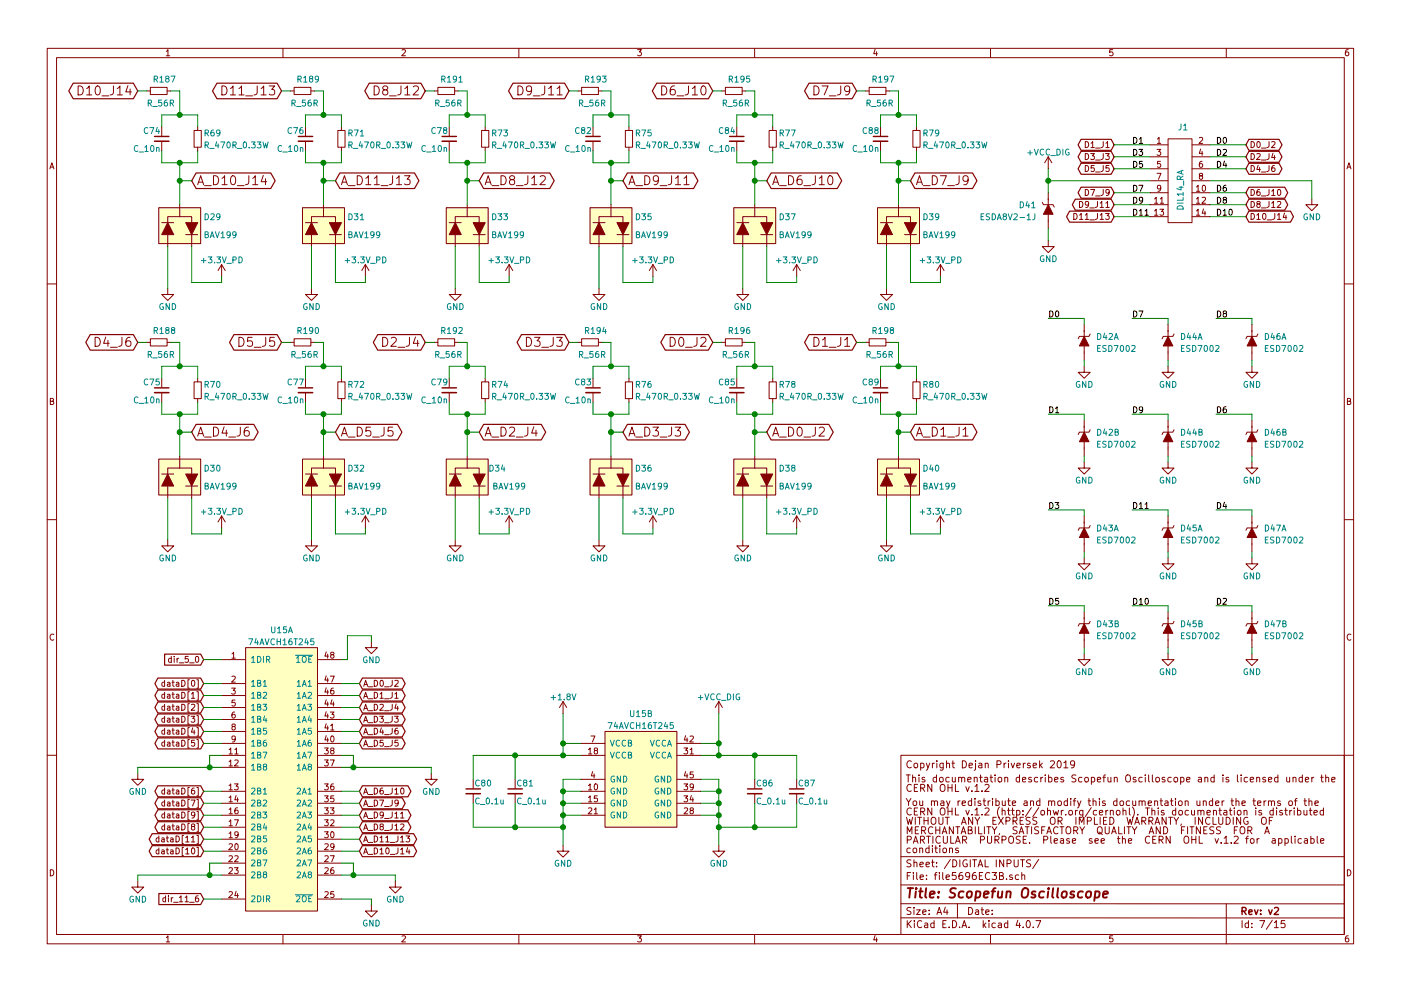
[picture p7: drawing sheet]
<svg xmlns="http://www.w3.org/2000/svg" width="297mm" height="210mm" viewBox="0 0 297 210" stroke-linecap="round" stroke-linejoin="round" font-family="sans-serif">
<g fill="none" stroke="#840000" stroke-width=".21">
<path d="M10 10.3h277v189.9h-277zM12 12.2h273v186.1h-273zM16.6 18.2a.96 .96 0 0 1 1.1 1 .96 .96 0 0 1-1.1 .9zM18.4 18.8l.5-.6v1.9M20.3 18.4l.3-.2a1.08 1.08 0 0 1 .2 1.9 1.02 1.02 0 0 1-.5-1.7zM24.1 18.2v1.4a.57 .57 0 0 1-.8 .5M24.9 18.8l.5-.6v1.9M27.1 18.2l-.4 1.3h1.2M27.6 18.9v1.2M31.1 19.3h.8M31.9 18.5h3.5v1.6h-3.5zM35.3 10.9l.3-.4v1.3"/>
<path d="M35.3 11.8h.7M35.4 19.3h.8M47 18.2a.96 .96 0 0 1 1.1 1 .96 .96 0 0 1-1.1 .9zM48.8 18.8l.6-.6v1.9M50.6 18.8l.6-.6v1.9M54.5 18.2v1.4a.57 .57 0 0 1-.7 .5M55.3 18.8l.6-.6v1.9M57.1 18.2h1.1l-.6 .8 .6 .1v.9l-.3 .1h-.6l-.2-.1M60 10.3v1.9M61.6 19.3h.8M62.4 18.5h3.5v1.6h-3.5zM65.9 19.3h.8"/>
<path d="M79.3 18.2a.96 .96 0 0 1 1.1 1 .96 .96 0 0 1-1.1 .9zM81.5 19.1l-.4-.5 .2-.3 .6-.1 .2 .2v.5l-.8 .2-.2 .3v.4l.4 .3h.5l.2-.3-.1-.6-.2-.1M85 18.2v1.4a.57 .57 0 0 1-.7 .5M85.2 10.6l.5-.1 .3 .4-.8 .9h.8M85.8 18.8l.6-.6v1.9M87.6 18.4l.3-.2h.5l.2 .2 .1 .4-.1 .3-1 1h1.1M92.1 19.3h.7M92.8 18.5h3.6v1.6h-3.6zM96.4 19.3h.8M109.8 18.2a.96 .96 0 0 1 1.1 1 .96 .96 0 0 1-1.1 .9zM110 10.3v1.9M112.7 19.1l-.1 .1a.6 .6 0 0 1-1-.1v-.5l.2-.3 .5-.1 .3 .2a1.62 1.62 0 0 1-.3 1.7h-.5"/>
<path d="M115.5 18.2v1.4a.57 .57 0 0 1-.7 .5M116.3 18.8l.6-.6v1.9M118.1 18.8l.6-.6v1.9M122.6 19.3h.7M123.3 18.5h3.6v1.6h-3.6zM126.9 19.3h.7M135.2 10.5h.8l-.4 .5 .3 .1 .1 .2-.1 .4-.2 .1-.5-.1M140.3 18.2a.96 .96 0 0 1 1.1 1 .96 .96 0 0 1-1.1 .9zM143 18.2a.79 .79 0 0 0-.9 .9v.7l.4 .3 .6-.1v-.9a.6 .6 0 0 0-1 .2M146 18.2v1.4a.57 .57 0 0 1-.7 .5M146.8 18.8l.5-.6v1.9M148.8 18.4l.2-.2a1.08 1.08 0 0 1 .2 1.9 1.02 1.02 0 0 1-.4-1.7z"/>
<path d="M153 19.3h.8M153.8 18.5h3.6v1.6h-3.6zM157.4 19.3h.7M160 10.3v1.9M172.6 18.2a.96 .96 0 0 1 1.1 1 .96 .96 0 0 1-1.1 .9zM174.3 18.2h1.3l-.8 1.9M178.3 18.2v1.4a.57 .57 0 0 1-.8 .5M180.2 19.1l-.1 .1a.6 .6 0 0 1-1-.1v-.5l.1-.3 .6-.1 .3 .2a1.62 1.62 0 0 1-.3 1.7h-.6M183.5 19.3h.8M184.3 18.5h3.5v1.6h-3.5zM185.5 10.5l-.3 .9h.8M185.9 11v.8"/>
<path d="M187.8 19.3h.8M210 10.3v1.9M235.9 10.5h-.6v.6h.6l.1 .5-.3 .2-.4-.1M260 10.3v1.9M285.9 10.5l-.4 .1-.2 .2-.1 .8 .3 .2 .4-.1 .1-.4-.1-.2-.4-.1-.3 .3M10.6 35.8l.4-1.3 .4 1.3M10.7 35.5h.6M18.4 20.1h1.1M21.6 20.3h1.5M24.9 20.1h1.1M34.3 26.9v1.9M34.3 30v2"/>
<path d="M41.1 27.7h1.6v3.5h-1.6zM41.9 39.2l.6-1.9 .7 1.9M41.9 26.9v.8M41.9 31.2v.8M42.1 38.7h.9M43.4 39.4h1.4M45.3 37.3a.96 .96 0 0 1 1.1 .9 .96 .96 0 0 1-1.1 1zM47.1 37.8l.5-.5v1.9M47.1 39.2h1.1M48.8 20.1h1.1M49 37.5l.3-.2a1.08 1.08 0 0 1 .2 1.9 1.02 1.02 0 0 1-.5-1.7zM50.3 39.4h1.5"/>
<path d="M50.6 20.1h1.1M52.1 20.3h1.4M52.8 37.3v1.4a.57 .57 0 0 1-.8 .5M53.6 37.8l.5-.5v1.9M53.6 39.2h1.1M55.3 20.1h1.1M55.8 37.2l-.4 1.4h1.2M56.3 37.9v1.3M64.8 26.9v1.9M64.8 30v2M71.6 27.7h1.6v3.5h-1.6zM72.4 39.2l.6-1.9 .7 1.9"/>
<path d="M72.4 26.9v.8M72.4 31.2v.8M72.6 38.7h.9M73.8 39.4h1.5M75.7 37.3a.96 .96 0 0 1 1.1 .9 .96 .96 0 0 1-1.1 1zM77.5 37.8l.6-.5v1.9M77.5 39.2h1.1M79.3 37.8l.6-.5v1.9M79.3 39.2h1.1M80.8 39.4h1.4M82.6 20.3h1.4M83.2 37.3v1.4a.57 .57 0 0 1-.7 .5"/>
<path d="M84 37.8l.6-.5v1.9M84 39.2h1.1M85.8 37.3h1.1l-.6 .7 .6 .2v.8l-.3 .2h-.6l-.2-.2M85.8 20.1h1.1M95.2 26.9v1.9M95.2 30v2M102.1 27.7h1.5v3.5h-1.5zM102.9 39.2l.6-1.9 .6 1.9M102.9 26.9v.8M102.9 31.2v.8M103 38.7h1M104.3 39.4h1.5"/>
<path d="M106.2 37.3a.96 .96 0 0 1 1.1 .9 .96 .96 0 0 1-1.1 1zM108.4 38.1l-.4-.4 .2-.3 .6-.1 .2 .2v.4l-.8 .3-.2 .3v.3l.4 .4 .5-.1 .2-.3-.1-.5-.2-.2M109.5 39.4h1.4M111.9 37.3v1.4a.57 .57 0 0 1-.7 .5M112.7 37.8l.6-.5v1.9M112.7 39.2h1.1M113.1 20.3h1.4M114.5 37.5l.3-.2h.5l.2 .2 .1 .3-.1 .3-1 1.1h1.1M116.3 20.1h1.1M118.1 20.1h1.1M125.7 26.9v1.9M125.7 30v2"/>
<path d="M132.6 27.7h1.5v3.5h-1.5zM133.3 39.2l.7-1.9 .6 1.9M133.3 26.9v.8M133.3 31.2v.8M133.5 38.7h.9M134.8 39.4h1.4M136.7 37.3a.96 .96 0 0 1 1.1 .9 .96 .96 0 0 1-1.1 1zM139.6 38.1l-.1 .2a.6 .6 0 0 1-1-.2v-.4l.2-.3 .5-.1 .3 .2a1.62 1.62 0 0 1-.3 1.6l-.5 .1M140 39.4h1.4M142.4 37.3v1.4a.57 .57 0 0 1-.7 .5M143.2 37.8l.6-.5v1.9M143.2 39.2h1.1"/>
<path d="M143.5 20.3h1.5M145 37.8l.6-.5v1.9M145 39.2h1.1M146.8 20.1h1.1M156.2 26.9v1.9M156.2 30v2M163.1 27.7h1.5v3.5h-1.5zM163.8 39.2l.7-1.9 .6 1.9M163.8 26.9v.8M163.8 31.2v.8M164 38.7h.9M165.3 39.4h1.4"/>
<path d="M167.2 37.3a.96 .96 0 0 1 1.1 .9 .96 .96 0 0 1-1.1 1zM169.9 37.3a.79 .79 0 0 0-.9 .8v.7l.4 .4 .6-.2v-.8a.6 .6 0 0 0-1 .2M170.4 39.4h1.5M172.9 37.3v1.4a.57 .57 0 0 1-.7 .5M173.7 37.8l.5-.5v1.9M173.7 39.2h1.1M175.8 37.4l.1-.1a1.08 1.08 0 0 1 .2 1.9 1.03 1.03 0 0 1-.7-.8 1.03 1.03 0 0 1 .4-1zM175.8 20.3h1.5M186.7 26.9v1.9M186.7 30v2M193.5 27.7h1.6v3.5h-1.6zM194.3 39.2l.6-1.9 .7 1.9"/>
<path d="M194.3 26.9v.8M194.3 31.2v.8M194.5 38.7h.9M195.8 39.4h1.4M197.7 37.3a.96 .96 0 0 1 1.1 .9 .96 .96 0 0 1-1.1 1zM199.4 37.3h1.3l-.9 1.9M200.9 39.4h1.5M203.4 37.3v1.4a.57 .57 0 0 1-.8 .5M205.3 38.1l-.1 .2a.6 .6 0 0 1-1-.2v-.4l.1-.3 .6-.1 .3 .2a1.62 1.62 0 0 1-.3 1.6l-.6 .1M222.2 33.3l-.7 1.2M222.2 33.3v2.5M222.2 33.3l.8 1.2"/>
<path d="M230.1 30a.64 .64 0 0 1 .7 .7 .64 .64 0 0 1-.7 .6zM230.1 32.6a.64 .64 0 0 1 .7 .6 .64 .64 0 0 1-.7 .7zM230.1 35.1a.64 .64 0 0 1 .7 .7 .64 .64 0 0 1-.7 .6zM231.2 32.6h.8l-.4 .5 .4 .1v.5l-.2 .2-.6-.2M231.3 30.4l.4-.4v1.3M231.3 31.3h.7M232 35.1h-.6l-.1 .6h.7v.6l-.2 .1-.5-.1M232.3 31.4h.9M232.3 34h.9M232.3 36.5h.9M233.9 30v1.1l-.5 .2M233.9 32.6v1l-.5 .3"/>
<path d="M233.9 35.1v1.1l-.5 .2M234.4 32.6h.8l-.5 .5 .4 .1v.5l-.2 .2-.5-.2M234.5 30.4l.3-.4v1.3M234.5 31.3h.7M235.1 35.1h-.6v.6h.6v.6l-.2 .1-.4-.1M243.8 30.7h3.8M243.8 33.3h3.8M243.8 35.8h3.8M243.8 38.3h3.8M245.3 31.7h.8l-.4 .5 .3 .1v.5l-.1 .2-.6-.2M245.3 36.8h.9l-.6 1.2M245.4 29.5l.3-.3v1.2"/>
<path d="M245.4 30.4h.7M246 34.2h-.6v.6h.6v.6l-.1 .1-.5-.1M246.1 39.8l-.2 .3-.4-.1-.1-.6 .5-.1 .2 .2-.1 .8-.3 .3h-.2M247.6 29.5h5.1v17.7h-5.1zM252.7 30.7h3.8M252.7 33.3h3.8M252.7 35.8h3.8M252.7 38.3h3.8M253.7 39.7l.3-.4v1.3M254.3 29.3l.5-.1 .2 .3-.8 .9h.8M254.5 37.3l-.2-.2v-.2h.6v.3l-.5 .2-.1 .2v.3l.2 .1h.3l.2-.2-.1-.4-.1-.1M254.6 31.6l-.3 .9h.7"/>
<path d="M254.9 34.2l-.4 .1-.2 .2v.7l.2 .3 .4-.1v-.6l-.4-.1-.2 .2M254.9 32.1v.9M255 39.4l.2-.1a.67 .67 0 0 1 .4 .6 .67 .67 0 0 1-.4 .7l-.3-.5zM265.3 30a.64 .64 0 0 1 .7 .7 .64 .64 0 0 1-.7 .6zM265.3 32.6a.64 .64 0 0 1 .7 .6 .64 .64 0 0 1-.7 .7zM265.3 35.1a.64 .64 0 0 1 .7 .7 .64 .64 0 0 1-.7 .6zM266.5 32.7l.5-.1 .2 .3-.8 1h.8M266.6 30.1l.2-.1a.67 .67 0 0 1 .4 .7 .67 .67 0 0 1-.4 .6l-.3-.5zM266.8 35l-.3 1h.7M267.1 35.5v.9M267.4 31.4h1M267.4 34h1"/>
<path d="M267.4 36.5h1M269.1 30l-.1 1.1-.4 .2M269.1 32.6l-.1 1-.4 .3M269.1 35.1l-.1 1.1-.4 .2M269.6 30.1l.5-.1 .2 .4-.8 .9h.8M269.9 32.5l-.3 .9h.8M270.2 35.1l-.4 .1-.1 .2-.1 .7 .2 .3 .5-.1-.1-.6-.4-.1-.2 .2M270.2 33v.9M285.6 35.8l.4-1.3 .4 1.3M285.7 35.5h.6M33.7 44.1h8.8v7.6h-8.8zM34.3 47.2h2.5"/>
<path d="M35.6 49.8v2.5M38.1 46h-2.5v1.2M38.1 46h2.5v1.2M38.1 43.4v2.6M39.4 49.8h2.5M40.6 49.8v2.5M47 56.1v2.6M47 56.1l-.8 1.3M47 56.1l.8 1.3M64.1 44.1h8.9v7.6h-8.9zM64.8 47.2h2.5M66 49.8v2.5"/>
<path d="M68.6 46h-2.6v1.2M68.6 46h2.5v1.2M68.6 43.4v2.6M69.8 49.8h2.6M71.1 49.8v2.5M77.5 56.1l-.8 1.3M77.5 56.1v2.6M77.5 56.1l.7 1.3M94.6 44.1h8.9v7.6h-8.9zM95.2 47.2h2.6M96.5 49.8v2.5M99.1 46h-2.6v1.2"/>
<path d="M99.1 46h2.5v1.2M99.1 43.4v2.6M100.3 49.8h2.6M101.6 49.8v2.5M107.9 56.1l-.7 1.3M107.9 56.1v2.6M107.9 56.1l.8 1.3M125.1 44.1h8.9v7.6h-8.9zM125.7 47.2h2.6M127 49.8v2.5M129.5 46h-2.5v1.2M129.5 46h2.6v1.2"/>
<path d="M129.5 43.4v2.6M130.8 49.8h2.5M132.1 49.8v2.5M138.4 56.1l-.7 1.3M138.4 56.1v2.6M138.4 56.1l.8 1.3M155.6 44.1h8.9v7.6h-8.9zM156.2 47.2h2.5M157.5 49.8v2.5M160 46h-2.5v1.2M160 46h2.6v1.2M160 43.4v2.6"/>
<path d="M161.3 49.8h2.5M162.6 49.8v2.5M168.9 56.1v2.6M168.9 56.1l-.8 1.3M168.9 56.1l.8 1.3M186.1 44.1h8.8v7.6h-8.8zM186.7 47.2h2.5M188 49.8v2.5M190.5 46h-2.5v1.2M190.5 46h2.5v1.2M190.5 43.4v2.6M191.8 49.8h2.5"/>
<path d="M193 49.8v2.5M199.4 56.1l-.8 1.3M199.4 56.1v2.6M199.4 56.1l.8 1.3M221 42.9l.2 .5h2.1l.2 .5M222.2 45.5v1.2zM222.2 42.2v1.2zM222.2 51v1.3h1.3l-1.3 1.3-1.2-1.3h1.2M222.2 40.9v1.5M222.2 46.7v1.8M227.7 45.3a.64 .64 0 0 1 .7 .6 .64 .64 0 0 1-.7 .7zM228.9 42.7a.64 .64 0 0 1 .7 .7 .64 .64 0 0 1-.7 .6z"/>
<path d="M228.9 45.6l.3-.3v1.3M228.9 46.6h.7M230.1 40.2a.64 .64 0 0 1 .7 .6 .64 .64 0 0 1-.7 .7zM230.1 45.6l.4-.3v1.3M230.1 46.6h.7M230.8 43.3l-.2 .2h-.4l-.1-.7 .5-.1 .2 .3v.7l-.3 .3h-.3M231.1 44.1h.9M231.1 46.7h.9M231.2 40.2h.9l-.6 1.3M232.3 41.6h.9M232.7 42.7l-.1 1.1-.4 .2M232.7 45.3l-.1 1-.4 .3"/>
<path d="M233.2 43.1l.4-.4v1.3M233.2 45.6l.4-.3v1.3M233.2 44h.8M233.2 46.6h.8M233.9 40.2v1.1l-.5 .2M234.4 45.3h.8l-.5 .5 .4 .1v.5l-.2 .2-.5-.2M234.5 43.1l.3-.4v1.3M234.5 44h.7M235.2 40.7l-.3 .3-.3-.1-.1-.6 .4-.1 .3 .2-.1 .8-.3 .3h-.2M243.8 40.9h3.8M243.8 43.4h3.8M243.8 46h3.8"/>
<path d="M244.8 42.2l.3-.3v1.2M244.8 44.7l.3-.3v1.3M244.8 43.1h.7M244.8 45.7h.7M245.9 44.4h.8l-.4 .5 .4 .1v.5l-.2 .2-.6-.2M246 42.2l.4-.3v1.2M246 43.1h.7M252.7 40.9h3.8M252.7 43.4h3.8M252.7 46h3.8M253.7 42.2l.3-.3v1.2M253.7 44.7l.3-.3v1.3"/>
<path d="M253.7 40.6h.7M253.7 43.1h.7M253.7 45.7h.7M254.9 42l.5-.1 .2 .3-.8 .9h.8M255.2 44.3l-.3 .9h.8M255.5 44.8v.9M265.3 40.2a.64 .64 0 0 1 .7 .6 .64 .64 0 0 1-.7 .7zM265.3 42.7a.64 .64 0 0 1 .7 .7 .64 .64 0 0 1-.7 .6zM265.3 45.3a.64 .64 0 0 1 .7 .6 .64 .64 0 0 1-.7 .7zM266.5 45.6l.3-.3v1.3M266.5 46.6h.7M266.7 43.3l-.2-.3 .1-.2h.5v.3l-.5 .2-.1 .2v.4l.2 .1h.3l.2-.2-.1-.4-.1-.1"/>
<path d="M267.1 40.2l-.4 .1-.2 .2v.7l.2 .3 .4-.2v-.6h-.4l-.2 .2M267.4 41.6h1M267.4 44.1h1M267.8 45.4l.2-.1a.67 .67 0 0 1 .4 .6 .67 .67 0 0 1-.4 .7l-.3-.5zM268.7 46.7h.9M269.1 40.2l-.1 1.1-.4 .2M269.1 42.7l-.1 1.1-.4 .2M269.6 40.6l.4-.4v1.3M269.6 43.1l.4-.4v1.3M269.6 44h.7M269.6 41.5h.7M270.3 45.3l-.1 1-.4 .3"/>
<path d="M270.8 42.8l.5-.1 .3 .4-.8 .9h.8M270.8 45.6l.4-.3v1.3M270.8 46.6h.8M270.9 40.3l.2-.1a.67 .67 0 0 1 .5 .6 .67 .67 0 0 1-.5 .7l-.3-.5zM272.3 45.2l-.2 .9h.7M272.6 45.7v.9M278.1 42.2v1.2h1.3l-1.3 1.3-1.2-1.3h1.2M10 60.2h2M20.2 71.6a.96 .96 0 0 1 1.1 .9 .96 .96 0 0 1-1.1 1zM22.4 71.5l-.4 1.3h1.2M22.9 72.2v1.3M23.4 73.7h1.5"/>
<path d="M25.9 71.6v1.3a.57 .57 0 0 1-.8 .6M27.6 71.6a.79 .79 0 0 0-.9 .8v.7l.4 .4 .6-.2v-.8a.6 .6 0 0 0-1 .2M31.1 72.6h.8M31.9 71.9h3.5v1.5h-3.5zM35.4 72.6h.8M35.6 61.2v1.3h1.2l-1.2 1.2-1.3-1.2h1.3M50.6 71.6a.96 .96 0 0 1 1.1 .9 .96 .96 0 0 1-1.1 1zM53.5 71.6h-.9l-.1 .9 .2-.2h.5l.3 .2v.8l-.3 .2h-.5l-.2-.2M53.9 73.7h1.4M56.3 71.6v1.3a.57 .57 0 0 1-.7 .6M58.2 71.6h-.9l-.2 .9 .3-.2h.5l.3 .2v.8l-.3 .2h-.5l-.3-.2M61.6 72.6h.8"/>
<path d="M62.4 71.9h3.5v1.5h-3.5zM65.9 72.6h.8M66 61.2v1.3h1.3l-1.3 1.2-1.2-1.2h1.2M81.1 71.6a.96 .96 0 0 1 1.1 .9 .96 .96 0 0 1-1.1 1zM82.9 71.8l.3-.2h.5l.2 .2 .1 .3-.1 .3-1 1.1h1.1M84.4 73.7h1.4M86.8 71.6v1.3a.57 .57 0 0 1-.7 .6M88.1 71.5l-.5 1.3h1.2M88.5 72.2v1.3M92.1 72.6h.7M92.8 71.9h3.6v1.5h-3.6zM96.4 72.6h.8"/>
<path d="M96.5 61.2v1.3h1.3l-1.3 1.2-1.3-1.2h1.3M111.6 71.6a.96 .96 0 0 1 1.1 .9 .96 .96 0 0 1-1.1 1zM113.3 71.6h1.2l-.6 .7 .5 .2v.8l-.3 .2h-.5l-.3-.2M114.9 73.7h1.4M117.3 71.6v1.3a.57 .57 0 0 1-.7 .6M118 71.6h1.2l-.6 .7 .5 .2v.8l-.3 .2h-.5l-.3-.2M122.6 72.6h.7M123.3 71.9h3.6v1.5h-3.6zM126.9 72.6h.7M127 61.2v1.3h1.3l-1.3 1.2-1.3-1.2h1.3M142.1 71.6a.96 .96 0 0 1 1.1 .9 .96 .96 0 0 1-1.1 1zM144.1 71.8l.2-.2a1.08 1.08 0 0 1 .2 1.9 1.02 1.02 0 0 1-.4-1.7z"/>
<path d="M145.3 73.7h1.5M147.8 71.6v1.3a.57 .57 0 0 1-.7 .6M148.6 71.8l.3-.2h.4l.3 .2 .1 .3-.1 .3-1.1 1.1h1.2M153 72.6h.8M153.8 71.9h3.6v1.5h-3.6zM157.4 72.6h.7M157.5 61.2v1.3h1.2l-1.2 1.2-1.3-1.2h1.3M172.6 71.6a.96 .96 0 0 1 1.1 .9 .96 .96 0 0 1-1.1 1zM174.4 72.1l.5-.5v1.9M174.4 73.5h1.1M175.8 73.7h1.5M178.3 71.6v1.3a.57 .57 0 0 1-.8 .6"/>
<path d="M179.1 72.1l.5-.5v1.9M179.1 73.5h1.1M183.5 72.6h.8M184.3 71.9h3.5v1.5h-3.5zM187.8 72.6h.8M188 61.2v1.3h1.2l-1.2 1.2-1.3-1.2h1.3M229.9 73.4v1.3zM229.9 70.1v1.3zM229.9 77.7v1.3h1.2l-1.2 1.3-1.3-1.3h1.3M229.9 68.8v1.6M229.9 74.7v1.7M231.1 70.9l-.2 .5h-2l-.3 .5"/>
<path d="M247.6 73.4v1.3zM247.6 70.1v1.3zM247.6 77.7v1.3h1.3l-1.3 1.3-1.2-1.3h1.2M247.6 68.8v1.6M247.6 74.7v1.7M248.9 70.9l-.2 .5h-2.1l-.2 .5M265.4 73.4v1.3zM265.4 70.1v1.3zM265.4 77.7v1.3h1.3l-1.3 1.3-1.2-1.3h1.2M265.4 68.8v1.6M265.4 74.7v1.7M266.7 70.9l-.3 .5h-2l-.2 .5"/>
<path d="M285 60.2h2M10.7 85.1h.5l.1-.5-.6-.1v1.3h.5l.2-.4-.3-.3M33.7 97.4h8.8v7.6h-8.8zM34.3 80.3v1.9M34.3 83.3v2M38.1 99.3h-2.5v1.3M38.1 99.3h2.5v1.3M38.1 96.8v2.5M41.1 81h1.6v3.6h-1.6zM41.9 92.5l.6-1.9 .7 1.9M41.9 80.3v.7M41.9 84.6v.7"/>
<path d="M42.1 92h.9M43.4 92.7h1.4M45.3 90.6a.96 .96 0 0 1 1.1 1 .96 .96 0 0 1-1.1 .9zM47.5 90.5l-.4 1.4h1.2M48 91.3v1.2M48.5 92.7h1.5M51 90.6v1.4a.57 .57 0 0 1-.8 .5M52.7 90.6a.79 .79 0 0 0-.9 .9v.7l.3 .3 .7-.2v-.8a.6 .6 0 0 0-1 .2M64.1 97.4h8.9v7.6h-8.9zM64.8 80.3v1.9M64.8 83.3v2M68.6 99.3h-2.6v1.3"/>
<path d="M68.6 99.3h2.5v1.3M68.6 96.8v2.5M71.6 81h1.6v3.6h-1.6zM72.4 92.5l.6-1.9 .7 1.9M72.4 80.3v.7M72.4 84.6v.7M72.6 92h.9M73.8 92.7h1.5M75.7 90.6a.96 .96 0 0 1 1.1 1 .96 .96 0 0 1-1.1 .9zM78.6 90.6h-1l-.1 .9 .3-.1h.5l.3 .1v.8l-.3 .2h-.5l-.3-.2M79 92.7h1.4M81.4 90.6v1.4a.57 .57 0 0 1-.7 .5"/>
<path d="M83.3 90.6h-1l-.1 .9 .3-.1h.5l.3 .1v.8l-.3 .2h-.5l-.3-.2M94.6 97.4h8.9v7.6h-8.9zM95.2 80.3v1.9M95.2 83.3v2M99.1 99.3h-2.6v1.3M99.1 99.3h2.5v1.3M99.1 96.8v2.5M102.1 81h1.5v3.6h-1.5zM102.9 92.5l.6-1.9 .6 1.9M102.9 80.3v.7M102.9 84.6v.7M103 92h1"/>
<path d="M104.3 92.7h1.5M106.2 90.6a.96 .96 0 0 1 1.1 1 .96 .96 0 0 1-1.1 .9zM108 90.8l.3-.2h.5l.2 .2 .1 .4-.1 .3-1.1 1h1.2M109.5 92.7h1.4M111.9 90.6v1.4a.57 .57 0 0 1-.7 .5M113.2 90.5l-.5 1.4h1.2M113.6 91.3v1.2M125.1 97.4h8.9v7.6h-8.9zM125.7 80.3v1.9M125.7 83.3v2M129.5 99.3h-2.5v1.3M129.5 99.3h2.6v1.3"/>
<path d="M129.5 96.8v2.5M132.6 81h1.5v3.6h-1.5zM133.3 92.5l.7-1.9 .6 1.9M133.3 80.3v.7M133.3 84.6v.7M133.5 92h.9M134.8 92.7h1.4M136.7 90.6a.96 .96 0 0 1 1.1 1 .96 .96 0 0 1-1.1 .9zM138.4 90.6h1.2l-.6 .8 .5 .1v.8l-.3 .2h-.5l-.3-.2M140 92.7h1.4M142.4 90.6v1.4a.57 .57 0 0 1-.7 .5M143.1 90.6h1.2l-.6 .8 .5 .1v.8l-.3 .2h-.5l-.3-.2"/>
<path d="M155.6 97.4h8.9v7.6h-8.9zM156.2 80.3v1.9M156.2 83.3v2M160 99.3h-2.5v1.3M160 99.3h2.6v1.3M160 96.8v2.5M163.1 81h1.5v3.6h-1.5zM163.8 92.5l.7-1.9 .6 1.9M163.8 80.3v.7M163.8 84.6v.7M164 92h.9M165.3 92.7h1.4"/>
<path d="M167.2 90.6a.96 .96 0 0 1 1.1 1 .96 .96 0 0 1-1.1 .9zM169.2 90.8l.2-.2a1.08 1.08 0 0 1 .2 1.9 1.02 1.02 0 0 1-.4-1.7zM170.4 92.7h1.5M172.9 90.6v1.4a.57 .57 0 0 1-.7 .5M173.7 90.8l.3-.2h.4l.3 .2 .1 .4-.1 .3-1.1 1h1.2M186.1 97.4h8.8v7.6h-8.8zM186.7 80.3v1.9M186.7 83.3v2M190.5 99.3h-2.5v1.3M190.5 99.3h2.5v1.3M190.5 96.8v2.5M193.5 81h1.6v3.6h-1.6z"/>
<path d="M194.3 92.5l.6-1.9 .7 1.9M194.3 80.3v.7M194.3 84.6v.7M194.5 92h.9M195.8 92.7h1.4M197.7 90.6a.96 .96 0 0 1 1.1 1 .96 .96 0 0 1-1.1 .9zM199.5 91.2l.5-.6v1.9M199.5 92.5h1.1M200.9 92.7h1.5M203.4 90.6v1.4a.57 .57 0 0 1-.8 .5M204.2 91.2l.5-.6v1.9M204.2 92.5h1.1"/>
<path d="M229.9 93.7v1.3zM229.9 90.4v1.3zM229.9 98v1.3h1.2l-1.2 1.3-1.3-1.3h1.3M229.9 89.1v1.6M229.9 95v1.8M231.1 91.2l-.2 .5h-2l-.3 .5M247.6 93.7v1.3zM247.6 90.4v1.3zM247.6 98v1.3h1.3l-1.3 1.3-1.2-1.3h1.2M247.6 89.1v1.6M247.6 95v1.8M248.9 91.2l-.2 .5h-2.1l-.2 .5"/>
<path d="M265.4 93.7v1.3zM265.4 90.4v1.3zM265.4 98v1.3h1.3l-1.3 1.3-1.2-1.3h1.2M265.4 89.1v1.6M265.4 95v1.8M266.7 91.2l-.3 .5h-2l-.2 .5M285.7 85.1h.5l.1-.5-.6-.1v1.3h.5l.2-.4-.3-.3M10 110.3h2M34.3 100.6h2.5M35.6 114.5v1.3h1.2l-1.2 1.3-1.3-1.3h1.3M35.6 103.1v2.6M39.4 103.1h2.5"/>
<path d="M40.6 103.1v2.6M47 109.5l-.8 1.2M47 109.5v2.5M47 109.5l.8 1.2M64.8 100.6h2.5M66 114.5v1.3h1.3l-1.3 1.3-1.2-1.3h1.2M66 103.1v2.6M69.8 103.1h2.6M71.1 103.1v2.6M77.5 109.5v2.5M77.5 109.5l-.8 1.2M77.5 109.5l.7 1.2"/>
<path d="M95.2 100.6h2.6M96.5 114.5v1.3h1.3l-1.3 1.3-1.3-1.3h1.3M96.5 103.1v2.6M100.3 103.1h2.6M101.6 103.1v2.6M107.9 109.5v2.5M107.9 109.5l-.7 1.2M107.9 109.5l.8 1.2M125.7 100.6h2.6M127 114.5v1.3h1.3l-1.3 1.3-1.3-1.3h1.3M127 103.1v2.6M130.8 103.1h2.5"/>
<path d="M132.1 103.1v2.6M138.4 109.5v2.5M138.4 109.5l-.7 1.2M138.4 109.5l.8 1.2M156.2 100.6h2.5M157.5 114.5v1.3h1.2l-1.2 1.3-1.3-1.3h1.3M157.5 103.1v2.6M161.3 103.1h2.5M162.6 103.1v2.6M168.9 109.5v2.5M168.9 109.5l-.8 1.2M168.9 109.5l.8 1.2"/>
<path d="M186.7 100.6h2.5M188 114.5v1.3h1.2l-1.2 1.3-1.3-1.3h1.3M188 103.1v2.6M191.8 103.1h2.5M193 103.1v2.6M199.4 109.5v2.5M199.4 109.5l-.8 1.2M199.4 109.5l.8 1.2M229.9 114v1.3zM229.9 110.7v1.3zM229.9 118.4v1.2h1.2l-1.2 1.3-1.3-1.3h1.3M229.9 109.5v1.5"/>
<path d="M229.9 115.3v1.8M231.1 111.5l-.2 .5h-2l-.3 .5M247.6 114v1.3zM247.6 110.7v1.3zM247.6 118.4v1.2h1.3l-1.3 1.3-1.2-1.3h1.2M247.6 109.5v1.5M247.6 115.3v1.8M248.9 111.5l-.2 .5h-2.1l-.2 .5M265.4 114v1.3zM265.4 110.7v1.3zM265.4 118.4v1.2h1.3l-1.3 1.3-1.2-1.3h1.2M265.4 109.5v1.5"/>
<path d="M265.4 115.3v1.8M266.7 111.5l-.3 .5h-2l-.2 .5M285 110.3h2M11.4 134.6a.58 .58 0 0 0-.8 .6 .58 .58 0 0 0 .8 .5M36.3 139.7h-.3l-.3 .2 .1 .6h.5M36.3 139.3v1.2M36.9 139.3v.1M36.9 139.7v.8M37.5 139.7v.8M37.9 139.7l-.4 .2M39.9 139.3h-.6l-.1 .5h.7v.6l-.2 .1-.5-.1M41.5 139.4l.2-.1a.67 .67 0 0 1 .5 .6 .67 .67 0 0 1-.5 .6l-.3-.5z"/>
<path d="M47 139.9h5.1M49.2 138.7l.3-.3v1.2M49.2 139.6h.7M52.1 137.4h15.2v55.9h-15.2zM67.3 139.9h5.1M69.2 138.3l-.3 .9h.7M69.5 138.8v.8M70.3 138.9l-.2-.2 .1-.3 .6 .1v.3l-.6 .2-.1 .2 .1 .3 .1 .1h.3l.2-.2v-.4l-.2-.1M78.7 136.1v1.3h1.3l-1.3 1.3-1.2-1.3h1.2M229.9 134.4v1.2zM229.9 131.1v1.2zM229.9 138.7v1.2h1.2l-1.2 1.3-1.3-1.3h1.3"/>
<path d="M229.9 129.8v1.5M229.9 135.6v1.8M231.1 131.8l-.2 .5h-2l-.3 .5M247.6 134.4v1.2zM247.6 131.1v1.2zM247.6 138.7v1.2h1.3l-1.3 1.3-1.2-1.3h1.2M247.6 129.8v1.5M247.6 135.6v1.8M248.9 131.8l-.2 .5h-2.1l-.2 .5M265.4 134.4v1.2zM265.4 131.1v1.2zM265.4 138.7v1.2h1.3l-1.3 1.3-1.2-1.3h1.2"/>
<path d="M265.4 129.8v1.5M265.4 135.6v1.8M266.7 131.8l-.3 .5h-2l-.2 .5M286.4 134.6a.58 .58 0 0 0-.8 .6 .58 .58 0 0 0 .8 .5M34.9 144.8l-.4-.1-.2 .3 .1 .5h.5M34.9 147.4l-.4-.1-.2 .2 .1 .6h.5M34.9 149.9l-.4-.1-.2 .3 .1 .5h.5M34.9 152.4h-.4l-.2 .2 .1 .6h.5M34.9 155l-.4-.1-.2 .3 .1 .5h.5M34.9 157.5l-.4-.1-.2 .3 .1 .5h.5M34.9 144.3v1.3M34.9 146.9v1.3"/>
<path d="M34.9 149.4v1.3M34.9 152v1.2M34.9 154.5v1.3M34.9 157v1.3M35.5 144.8h.5v.8M35.5 147.4h.5v.8M35.5 149.9h.5v.8M35.5 152.4h.5v.8M35.5 155h.5v.8M35.5 157.5h.5v.8M36 145.1l-.5 .2 .1 .3 .4-.1M36 147.6l-.5 .2 .1 .4 .4-.1"/>
<path d="M36 150.1l-.5 .3 .1 .3 .4-.1M36 152.7l-.5 .2 .1 .3h.4M36 155.2l-.5 .3 .1 .3 .4-.1M36 157.8l-.5 .2 .1 .3 .4-.1M36.5 144.7h.5M36.5 147.3h.5M36.5 149.8h.5M36.5 152.4h.5M36.5 154.9h.5M36.5 157.4h.5M36.7 144.3v1.1l.3 .2M36.7 146.9v1l.3 .3"/>
<path d="M36.7 149.4v1.1l.3 .2M36.7 152v1l.3 .2M36.7 154.5v1.1l.3 .2M36.7 157v1.1l.3 .2M37.4 144.8h.5v.8M37.4 147.4h.5v.8M37.4 149.9h.5v.8M37.4 152.4h.5v.8M37.4 155h.5v.8M37.4 157.5h.5v.8M37.9 145.1l-.6 .2 .2 .3 .4-.1M37.9 147.6l-.6 .2 .2 .4 .4-.1"/>
<path d="M37.9 150.1l-.6 .3 .2 .3 .4-.1M37.9 152.7l-.6 .2 .2 .3h.4M37.9 155.2l-.6 .3 .2 .3 .4-.1M37.9 157.8l-.6 .2 .2 .3 .4-.1M38 140.6h1M38.5 144.3a.64 .64 0 0 1 .8 .7 .64 .64 0 0 1-.8 .6zM38.5 146.9a.64 .64 0 0 1 .8 .6 .64 .64 0 0 1-.8 .7zM38.5 149.4a.64 .64 0 0 1 .8 .7 .64 .64 0 0 1-.8 .6zM38.5 152a.64 .64 0 0 1 .8 .6 .64 .64 0 0 1-.8 .6zM38.5 154.5a.64 .64 0 0 1 .8 .6 .64 .64 0 0 1-.8 .7zM38.5 157a.64 .64 0 0 1 .8 .7 .64 .64 0 0 1-.8 .6zM40.2 144.2h-.3v1.8h.3"/>
<path d="M40.2 146.8h-.3v1.8h.3M40.2 149.3h-.3v1.8h.3M40.2 151.8h-.3v1.8h.3M40.2 154.4h-.3v1.8h.3M40.2 156.9h-.3v1.8h.3M40.2 140.6h1M40.5 152h.8l-.4 .4 .3 .1v.6l-.1 .1-.6-.1M40.6 147.2l.3-.3v1.3M40.6 149.5l.5-.1 .2 .4-.8 .9h.8M40.6 148.2h.7M40.7 144.4l.2-.1a.67 .67 0 0 1 .4 .7 .67 .67 0 0 1-.4 .6l-.3-.5zM40.9 154.4l-.3 .9h.8"/>
<path d="M41.2 154.9v.9M41.2 157h-.6v.6h.6v.6l-.1 .1-.5-.1M41.7 144.2h.3v1.8h-.3M41.7 146.8h.3v1.8h-.3M41.7 149.3h.3v1.8h-.3M41.7 151.8h.3v1.8h-.3M41.7 154.4h.3v1.8h-.3M41.7 156.9h.3v1.8h-.3M47 157.7h5.1M47 145h5.1M47 147.6h5.1M47 150.1h5.1"/>
<path d="M47 152.6h5.1M47 155.2h5.1M48.6 159l.3-.3v1.3M48.6 160h.7M49.1 146h.8l-.4 .5 .3 .1v.5l-.1 .2-.6-.2M49.2 143.6l.5-.1 .2 .3-.8 .9h.8M49.4 154.1l-.2-.2 .1-.2h.5v.3l-.5 .2-.1 .2v.4l.2 .1h.3l.2-.3-.1-.3-.1-.2M49.8 151.1h-.4l-.2 .3v.7l.2 .2 .4-.1v-.6h-.4l-.2 .2M49.8 159l.3-.3v1.3M49.8 160h.7M49.8 148.5h-.6v.6h.6v.6l-.1 .1-.5-.1M49.9 156.7l-.2 .2h-.4l-.1-.6 .5-.1 .2 .2-.1 .7-.3 .3h-.2"/>
<path d="M67.3 157.7h5.1M67.3 145h5.1M67.3 147.6h5.1M67.3 150.1h5.1M67.3 152.6h5.1M67.3 155.2h5.1M68.8 158.7h.8l-.4 .5 .3 .1v.5l-.1 .2-.6-.2M69.2 156.1l-.3 .9h.7M69.2 153.5l-.3 1h.7M69.2 151l-.3 .9h.7M69.2 148.5l-.3 .9h.7M69.2 145.9l-.3 .9h.7"/>
<path d="M69.2 143.4l-.3 .9h.7M69.5 143.9v.8M69.5 146.4v.9M69.5 148.9v.9M69.5 151.5v.8M69.5 154v.9M69.5 156.6v.8M70 151.1h.8l-.4 .5 .4 .1v.5l-.2 .1-.6-.1M70 143.5h.9l-.6 1.2M70.1 154l.4-.4v1.3M70.1 154.9h.7M70.2 156.3l.2-.1a.67 .67 0 0 1 .4 .6 .67 .67 0 0 1-.4 .6l-.3-.5z"/>
<path d="M70.3 159.2l-.2-.2 .1-.2h.6v.3l-.6 .2-.1 .2 .1 .3 .1 .2h.3l.2-.3v-.3l-.2-.2M70.4 148.5l-.3 .9h.8M70.7 146h-.4l-.1 .3-.1 .7 .2 .3 .5-.2-.1-.6h-.4l-.2 .2M70.7 148.9v.9M77.1 148.2l.4-1.3 .5 1.3M77.1 150.7l.4-1.3 .5 1.3M77.1 153.2l.4-1.2 .5 1.2M77.1 155.8l.4-1.3 .5 1.3M77.1 158.3l.4-1.3 .5 1.3M77.1 145.6l.4-1.3 .5 1.3M77.2 147.8h.6M77.2 150.3h.6"/>
<path d="M77.2 152.9h.6M77.2 155.4h.6M77.2 157.9h.6M77.2 145.2h.6M78.1 148.3h.9M78.1 150.8h.9M78.1 153.3h.9M78.1 155.9h.9M78.1 158.4h.9M78.1 145.7h.9M79.3 146.9a.64 .64 0 0 1 .8 .6 .64 .64 0 0 1-.8 .7zM79.3 149.4a.64 .64 0 0 1 .8 .7 .64 .64 0 0 1-.8 .6z"/>
<path d="M79.3 152a.64 .64 0 0 1 .8 .6 .64 .64 0 0 1-.8 .6zM79.3 154.5a.64 .64 0 0 1 .8 .6 .64 .64 0 0 1-.8 .7zM79.3 157a.64 .64 0 0 1 .8 .7 .64 .64 0 0 1-.8 .6zM79.3 144.3a.64 .64 0 0 1 .8 .7 .64 .64 0 0 1-.8 .6zM80.5 152h.8l-.5 .4 .4 .1v.6l-.1 .1-.6-.1M80.6 147.2l.3-.3v1.3M80.6 149.5l.5-.1 .2 .4-.8 .9h.8M80.6 148.2h.7M80.7 144.4l.1-.1a.67 .67 0 0 1 .5 .7 .67 .67 0 0 1-.5 .6l-.2-.5zM80.8 154.4l-.2 .9h.7M81.2 154.9v.9M81.2 157h-.6v.6h.6v.6l-.1 .1-.5-.1"/>
<path d="M81.5 148.3h1M81.5 150.8h1M81.5 153.3h1M81.5 155.9h1M81.5 158.4h1M81.5 145.7h1M83.2 146.9l-.1 1-.4 .3M83.2 149.4l-.1 1.1-.4 .2M83.2 152l-.1 1-.4 .2M83.2 154.5l-.1 1.1-.4 .2M83.2 157l-.1 1.1-.4 .2M83.2 144.3l-.1 1.1-.4 .2"/>
<path d="M83.6 152h.8l-.4 .4 .4 .1v.6l-.2 .1-.6-.1M83.7 147.2l.4-.3v1.3M83.7 144.4l.5-.1 .2 .4-.8 .9h.8M83.7 148.2h.7M84 149.3l-.3 1h.8M84.3 154.5l-.4 .1-.1 .2-.1 .7 .2 .3 .5-.2-.1-.6h-.4l-.2 .2M84.3 149.8v.9M84.4 157h-.6l-.1 .6h.7v.6l-.2 .1-.5-.1M119.4 148.8l-.8 1.3M119.4 148.8v2.6M119.4 148.8l.7 1.3M123.2 157.7h5.1"/>
<path d="M124.8 159l.3-.3v1.3M124.8 160h.7M125.3 156.2h.8l-.5 1.2M126.2 159.2l-.2-.2v-.2h.6v.3l-.5 .2-.1 .2v.3l.2 .2h.3l.2-.3-.1-.3-.1-.2M128.3 155.2h15.2v20.3h-15.2zM143.5 157.7h5.1M145 158.7h.8l-.4 .5 .3 .1v.5l-.1 .2-.6-.2M145.4 156.1l-.3 .9h.7M145.7 156.6v.8M146.3 159l.4-.3v1.3M146.3 156.3l.5-.1 .2 .3-.8 .9h.8M146.3 160h.7"/>
<path d="M152.4 148.8l-.8 1.3M152.4 148.8v2.6M152.4 148.8l.8 1.3M10 160.2h2M29.2 164.1v1.2h1.3l-1.3 1.3-1.3-1.3h1.3M33.7 177.8h-.4l-.2 .2 .1 .6h.5M33.7 177.4v1.2M33.7 179.9v1.3M34.3 177.8h.5v.8M34.8 178.1l-.6 .2 .2 .3h.4M34.9 167.7l-.4-.1-.2 .3 .1 .5h.5M34.9 170.2l-.4-.1-.2 .3 .1 .5h.5"/>
<path d="M34.9 172.8l-.4-.1-.2 .2 .1 .6h.5M34.9 175.3l-.4-.1-.2 .3 .1 .5h.5M34.9 167.2v1.3M34.9 169.7v1.3M34.9 172.3v1.3M34.9 174.8v1.3M35.3 177.8h.4M35.4 177.4v1l.3 .2M35.4 179.9v1.1l.3 .2M35.5 167.7h.5v.8M35.5 170.2h.5v.8M35.5 172.8h.5v.8"/>
<path d="M35.5 175.3h.5v.8M36 167.9l-.5 .3 .1 .3 .4-.1M36 170.5l-.5 .2 .1 .3 .4-.1M36 173l-.5 .2 .1 .4 .4-.1M36 175.5l-.5 .3 .1 .3 .4-.1M36.2 177.8h.5v.8M36.5 167.6h.5M36.5 170.1h.5M36.5 172.7h.5M36.5 175.2h.5M36.7 167.2v1.1l.3 .2M36.7 169.7v1.1l.3 .2"/>
<path d="M36.7 172.3v1l.3 .3M36.7 174.8v1.1l.3 .2M36.7 178.1l-.6 .2 .2 .3h.4M37.3 177.4a.64 .64 0 0 1 .7 .6 .64 .64 0 0 1-.7 .6zM37.3 179.9a.64 .64 0 0 1 .7 .6 .64 .64 0 0 1-.7 .7zM37.4 167.7h.5v.8M37.4 170.2h.5v.8M37.4 172.8h.5v.8M37.4 175.3h.5v.8M37.9 167.9l-.6 .3 .2 .3 .4-.1M37.9 170.5l-.6 .2 .2 .3 .4-.1M37.9 173l-.6 .2 .2 .4 .4-.1"/>
<path d="M37.9 175.5l-.6 .3 .2 .3 .4-.1M38.5 167.2a.64 .64 0 0 1 .8 .6 .64 .64 0 0 1-.8 .7zM38.5 169.7a.64 .64 0 0 1 .8 .7 .64 .64 0 0 1-.8 .6zM38.5 172.3a.64 .64 0 0 1 .8 .6 .64 .64 0 0 1-.8 .7zM38.5 174.8a.64 .64 0 0 1 .8 .7 .64 .64 0 0 1-.8 .6zM38.9 177.2h-.3v1.8h.3M38.9 179.8h-.3v1.8h.3M39.4 177.7l.3-.3v1.2M39.4 178.6h.7M40.2 167.1h-.3v1.8h.3M40.2 169.6h-.3v1.8h.3M40.2 172.2h-.3v1.8h.3"/>
<path d="M40.2 174.7h-.3v1.8h.3M40.5 169.7h.9l-.6 1.3M40.6 177.7l.3-.3v1.2M40.6 178.6h.7M40.8 175.4l-.2-.3 .1-.2h.5v.3l-.5 .2-.1 .2v.4l.2 .1h.3l.2-.3-.1-.3-.1-.1M41.2 167.2l-.4 .1-.2 .2v.7l.2 .3 .4-.2v-.6h-.4l-.2 .2M41.3 172.8l-.2 .3-.4-.1-.1-.6 .5-.1 .2 .2-.1 .7-.3 .4h-.2M41.7 167.1h.3v1.8h-.3M41.7 169.6h.3v1.8h-.3M41.7 172.2h.3v1.8h-.3M41.7 174.7h.3v1.8h-.3M41.7 177.2h.3v1.8h-.3"/>
<path d="M41.7 179.8h.3v1.8h-.3M47 167.9h5.1M47 173h5.1M47 160.3h5.1M47 170.4h5.1M47 178h5.1M47 162.8h5.1M47 175.5h5.1M48.6 179.1l.4-.1 .3 .4-.8 .9h.8M48.6 161.6l.3-.4v1.3M48.6 166.7l.3-.4v1.3M48.6 169.2l.3-.3v1.2"/>
<path d="M48.6 171.7l.3-.3v1.3M48.6 174.3l.3-.4v1.3M48.6 176.8l.3-.3v1.2M48.6 167.6h.7M48.6 170.1h.7M48.6 172.7h.7M48.6 162.5h.7M48.6 175.2h.7M48.6 177.7h.7M49.7 166.3h.8l-.4 .5 .3 .1v.6l-.1 .1-.6-.1M49.7 173.9h.8l-.5 1.3M49.8 161.3l.5-.1 .2 .4-.8 .9h.8"/>
<path d="M49.9 179.1l.2-.1a.67 .67 0 0 1 .4 .6 .67 .67 0 0 1-.4 .7l-.3-.5zM50.1 168.8l-.3 .9h.7M50.4 171.4h-.4l-.2 .3v.7l.2 .3 .4-.2v-.6h-.4l-.2 .2M50.4 169.3v.8M50.5 177l-.2 .3-.4-.1-.1-.6 .5-.1 .2 .2-.1 .7-.3 .3h-.2M67.3 167.9h5.1M67.3 173h5.1M67.3 160.3h5.1M67.3 170.4h5.1M67.3 178h5.1M67.3 162.8h5.1M67.3 175.5h5.1"/>
<path d="M68.8 176.5h.8l-.4 .5 .3 .1v.5l-.1 .1-.6-.1M68.8 173.9h.8l-.4 .5 .3 .1v.6l-.1 .1-.6-.1M68.8 171.4h.8l-.4 .5 .3 .1v.5l-.1 .2-.6-.2M68.8 168.9h.8l-.4 .4 .3 .1v.6l-.1 .1-.6-.1M68.8 166.3h.8l-.4 .5 .3 .1v.6l-.1 .1-.6-.1M68.8 161.2h.8l-.4 .5 .3 .1v.6l-.1 .1-.6-.1M68.9 179.1l.5-.1 .2 .4-.8 .9h.8M70 171.4h.8l-.4 .5 .4 .1v.5l-.2 .2-.6-.2M70 161.2h.9l-.6 1.3M70.1 174l.5-.1 .2 .4-.8 .9h.8M70.2 176.6l.2-.1a.67 .67 0 0 1 .4 .6 .67 .67 0 0 1-.4 .6l-.3-.4zM70.7 166.3l-.4 .1-.1 .2-.1 .7 .2 .3 .5-.1-.1-.7h-.4l-.2 .2"/>
<path d="M70.8 168.9h-.6l-.1 .5h.7v.6l-.2 .1-.5-.1M70.8 179.5l-.2 .3-.4-.1v-.6l.4-.1 .2 .2v.8l-.3 .3h-.3M77.1 168.5l.4-1.3 .5 1.3M77.1 171l.4-1.3 .5 1.3M77.1 173.6l.4-1.3 .5 1.3M77.1 176.1l.4-1.3 .5 1.3M77.1 178.6l.4-1.2 .5 1.2M77.2 168.1h.6M77.2 170.6h.6M77.2 173.2h.6M77.2 175.7h.6M77.2 178.3h.6"/>
<path d="M78.1 168.6h.9M78.1 171.1h.9M78.1 173.7h.9M78.1 176.2h.9M78.1 178.7h.9M79.3 167.2a.64 .64 0 0 1 .8 .6 .64 .64 0 0 1-.8 .7zM79.3 169.7a.64 .64 0 0 1 .8 .7 .64 .64 0 0 1-.8 .6zM79.3 172.3a.64 .64 0 0 1 .8 .6 .64 .64 0 0 1-.8 .7zM79.3 174.8a.64 .64 0 0 1 .8 .7 .64 .64 0 0 1-.8 .6zM79.3 177.4a.64 .64 0 0 1 .8 .6 .64 .64 0 0 1-.8 .6zM79.3 179.9a.64 .64 0 0 1 .8 .6 .64 .64 0 0 1-.8 .7zM80.5 169.7h.8l-.5 1.3"/>
<path d="M80.6 177.7l.3-.3v1.2M80.6 178.6h.7M80.8 175.4l-.2-.3 .1-.2h.5v.3l-.5 .2-.1 .2v.4l.2 .1h.3l.2-.3-.1-.3-.1-.1M81.2 167.2l-.4 .1-.2 .2v.7l.2 .3 .4-.2v-.6h-.4l-.2 .2M81.3 172.8l-.2 .3-.4-.1-.1-.6 .5-.1 .2 .2-.1 .7-.3 .4h-.2M81.5 168.6h1M81.5 171.1h1M81.5 173.7h1M81.5 176.2h1M81.8 177.7l.3-.3v1.2M81.8 178.6h.7M82.8 178.7h.9"/>
<path d="M83.2 167.2l-.1 1.1-.4 .2M83.2 169.7l-.1 1.1-.4 .2M83.2 172.3l-.1 1-.4 .3M83.2 174.8l-.1 1.1-.4 .2M83.7 167.6l.4-.4v1.3M83.7 172.6l.4-.3v1.3M83.7 175.2l.4-.4v1.3M83.7 168.5h.7M83.7 173.6h.7M83.7 176.1h.7M84.4 177.4l-.1 1-.4 .2M84.4 179.9l-.1 1.1-.4 .2"/>
<path d="M84.4 170.3l-.2 .2h-.4v-.7l.4-.1 .2 .3v.7l-.3 .3h-.3M84.9 172.6l.4-.3v1.3M84.9 174.9l.5-.1 .2 .4-.7 .9h.7M84.9 177.7l.4-.3v1.2M84.9 178.6h.7M84.9 173.6h.7M85 167.3l.2-.1a.67 .67 0 0 1 .5 .6 .67 .67 0 0 1-.5 .7l-.3-.5zM86.1 177.4h.8l-.5 .4 .4 .1v.6l-.2 .1-.5-.1M86.4 179.8l-.2 .9h.7M91.4 164.1v1.2h1.3l-1.3 1.3-1.2-1.3h1.2M100.3 165.3v2M100.3 168.4v2"/>
<path d="M109.2 165.3v2M109.2 168.4v2M119.4 179.3v1.3h1.2l-1.2 1.3-1.3-1.3h1.3M123.2 165.3h5.1M123.2 167.9h5.1M123.2 173h5.1M123.2 160.3h5.1M123.2 170.4h5.1M124.8 166.7l.3-.4v1.3M124.8 171.5l.4-.1 .3 .3-.8 1h.8M124.8 169.2l.3-.3v1.2M124.8 167.6h.7"/>
<path d="M124.8 170.1h.7M125.7 163.7l-.3 .9h.7M126 164.2v.8M126 171.7l.3-.3v1.3M126 172.7h.7M126.1 166.4l.2-.1a.67 .67 0 0 1 .4 .6 .67 .67 0 0 1-.4 .7l-.3-.5zM126.6 168.9h-.6v.5h.6v.6l-.1 .1-.5-.1M143.5 165.3h5.1M143.5 167.9h5.1M143.5 173h5.1M143.5 160.3h5.1M143.5 170.4h5.1"/>
<path d="M145 168.9h.8l-.4 .4 .3 .1v.6l-.1 .1-.6-.1M145 166.3h.8l-.4 .5 .3 .1v.6l-.1 .1-.6-.1M145.1 171.5l.5-.1 .2 .3-.8 1h.8M145.4 163.7l-.3 .9h.7M145.7 164.2v.8M146.5 171.9l-.2-.2 .1-.2h.6v.3l-.6 .2-.1 .2 .1 .3 .1 .2h.3l.2-.3v-.3l-.2-.2M146.6 168.8l-.3 .9h.8M146.9 169.3v.8M147 163.8h-.6l-.1 .6h.7v.5l-.2 .1-.5-.1M147 166.8l-.2 .3-.4-.1v-.6l.4-.1 .2 .2v.8l-.3 .3h-.3M152.4 179.3v1.3h1.3l-1.3 1.3-1.3-1.3h1.3M160 165.3v2"/>
<path d="M160 168.4v2M168.9 165.3v2M168.9 168.4v2M191 160.2h94v38.1h-94zM192.2 169.4l.4 .8 .5-.8M192.2 164.4h.8M192.2 173.4l.4 1.5 .3-1.1 .2 1.1 .4-1.5M192.4 178.2l.7-.1 .1-.2-.1-.3-.2-.2h-.5v1.5M192.4 176.9v-1.5l.5 1.1 .4-1.1v1.5M192.6 164.4v1.5M192.6 170.2v.7M193.2 171.6a.71 .71 0 0 0-1 .5 .71 .71 0 0 0 .7 .8l.3-.1"/>
<path d="M193.2 166.6a.71 .71 0 0 0-1 .5 .71 .71 0 0 0 .7 .8l.3-.1M193.2 161.6a.71 .71 0 0 0-1 .5 .71 .71 0 0 0 .7 .8l.3-.1M193.5 165l.2-.1 .4 .1v.9M193.5 164.4v1.5M193.6 178.9l.5-1.5 .5 1.5M193.6 170l.3-.1 .4 .1 .1 .6-.2 .2-.3 .1-.3-.1zM193.8 178.5h.7M193.9 162l.2-.1 .4 .1 .1 .6-.2 .2-.3 .1-.2-.1zM193.9 172.1h.5M193.9 167.1h.5M194.1 176.1h.5M194.1 173.4v1.5"/>
<path d="M194.6 171.4h-.7v1.5h.7M194.6 166.4h-.7v1.5h.7M194.6 173.4h.8M194.8 175.4h-.7v1.5h.7M194.8 164.4v.2M194.8 164.9v1M195 173.4v1.5M195 169.9l.1 .9 .3 .1 .2-.1M195 179.9v1M195.1 178.2l.8-.1 .1-.2-.1-.3-.2-.2h-.6v1.5M195.2 172.2l.7-.1 .2-.2-.1-.3-.2-.2h-.6v1.5M195.2 167.2l.7-.1 .2-.2-.1-.3-.2-.2h-.6v1.5"/>
<path d="M195.2 162l.4-.1 .3 .3-.1 .6h-.6M195.2 161.9v1.5M195.4 176.2l.7-.1 .2-.2-.1-.3-.2-.2h-.6v1.5M195.5 178.2l.5 .7M195.6 172.2l.5 .7M195.6 167.2l.5 .7M195.6 169.9v1M195.8 176.2l.5 .7M195.9 173.4v1.5M195.9 174.1h.9M196.1 165l-.4-.1-.2 .2 .1 .2 .5 .2v.3h-.6M196.4 161.9l.3 1"/>
<path d="M196.4 177.4h.9M196.8 173.4v1.5M196.8 177.4v1.5M197 179.4v1.5M197.1 161.9l-.5 1.4-.2 .1M197.5 173.6l.3-.2a.53 .53 0 0 1 .6 .5v.5a.51 .51 0 0 1-.8 .4 1.05 1.05 0 0 1-.1-1.2zM197.5 170l.2-.1 .4 .1v.9M197.5 169.9v1M197.6 171.4v1.5l-.9-1.5v1.5M197.6 166.4v1.5l-.9-1.5v1.5M197.7 179.4v.2M197.7 161.9v1"/>
<path d="M197.7 179.9v1M197.8 175.6a.71 .71 0 0 0-1 .5 .71 .71 0 0 0 .7 .8l.3-.1M197.8 177.4v1.5M198.1 170.1l.2-.2 .4 .1 .1 .9M198.1 161.9l-.4 .3M198.2 179.9h.6M198.4 179.4v1.3l.4 .2M198.4 176.1h.9M198.4 175.4v1.5M198.6 165l-.5-.1-.3 .3 .1 .6 .2 .1 .5-.1M198.6 164.4v1.5M198.6 161.4v.2"/>
<path d="M198.6 161.9v1M199.1 173.4v1.2l.2 .3h.3l.3-.3v-1.2M199.3 179.4v.2M199.3 165l.2-.1 .4 .1 .1 .6-.2 .2-.3 .1-.2-.1zM199.3 175.4v1.5M199.3 179.9v1M199.4 177.6a.71 .71 0 0 0-1 .5 .71 .71 0 0 0 .7 .8l.3-.1M199.4 171.6l.3-.2a.53 .53 0 0 1 .7 .5v.5a.51 .51 0 0 1-.8 .4 1.05 1.05 0 0 1-.2-1.2zM199.4 166.6l.3-.2a.53 .53 0 0 1 .7 .5v.5a.51 .51 0 0 1-.8 .4 1.05 1.05 0 0 1-.2-1.2zM199.5 170h.6v.9M199.8 176.9l.5-1.5 .5 1.5M199.9 176.5h.7"/>
<path d="M200 161.9l-.1 1.4-.2 .1-.4-.1M200 162l-.5-.1-.2 .3v.6l.2 .1 .5-.1M200 177.4v1.2l.3 .3h.3l.3-.3v-1.2M200.1 170.3l-.7 .3 .2 .3 .5-.1M200.4 173.4h.9M200.7 162l.2-.1 .4 .1v.9M200.7 169.9l.3 1M200.7 161.4v1.5M200.8 173.4v1.5M201 172.1h.9M201 166.4v1.5M201 171.4v1.5"/>
<path d="M201 167.1h.9M201.2 165l-.4-.1-.3 .3 .1 .6 .2 .1 .4-.1M201.3 179.9v1M201.4 169.9l-.5 1.4-.2 .1M201.6 177.4v1.5h.7M201.8 161.9h.6M201.9 166.4v1.5M201.9 171.4v1.5M201.9 164.9l.1 .9 .3 .1 .2-.1M202 161.4v1.3l.4 .2M202.1 175.4v1.5l-.8-1.5v1.5M202.5 164.9v1"/>
<path d="M202.6 171.4v1.5h.7M202.6 166.4v1.5h.7M202.6 178.9l.5-1.5 .5 1.5M202.6 175.4h.9M202.7 178.5h.7M203 175.4v1.5M203.1 169.9v1M203.3 165l.2-.1 .3 .1 .1 .9M203.3 164.9v1M203.6 169.9l-.5 .3M203.8 176.9l.5-1.5 .5 1.5M203.9 174.9l.4-1.5 .6 1.5"/>
<path d="M203.9 165.1l.2-.2 .4 .1v.9M203.9 176.5h.7M204 170.4l.7-.1-.1-.3-.4-.1-.2 .2 .1 .7h.5M204 174.5h.7M204 161.4a.76 .76 0 0 1 .9 .8 .76 .76 0 0 1-.9 .7zM204.1 178.2l.7-.1 .2-.2-.1-.3-.2-.2h-.6v1.5M204.4 178.2l.6 .7M204.8 171.9l.3 1 .4-1M204.8 166.9l.3 1 .4-1M205.2 165.4l.7-.1-.1-.3-.4-.1-.2 .2 .1 .7h.5M205.3 176.1l.7-.1v-.4l-.2-.2h-.5v1.5h.6l.2-.1v-.4l-.3-.3M205.5 162.4l.7-.1-.1-.3-.4-.1-.2 .2v.7h.6"/>
<path d="M206 170l-.4-.1-.3 .3 .1 .6 .2 .1 .4-.1M206 169.4v1.5M206.1 172.8v.1M206.1 167.8v.1M206.2 173.4v1.5l-.8-1.5v1.5M206.6 165l.2-.1 .3 .1 .1 .9M206.6 164.9v1M206.7 171.9l.4-.5v1.5M206.7 169.4v.2M206.7 166.8l.4-.4v1.5M206.7 172.9h.9M206.7 169.9v1"/>
<path d="M206.7 167.9h.9M206.7 173.4l.5 .8 .5-.8M206.8 175.4v1.5M206.8 161.9v1.3l-.2 .2M206.8 161.4v.2M207.2 174.2v.7M207.5 175.4v1.5h.7M207.5 162h.6l.1 .9M207.7 164.9h.6M207.9 178.2l.7-.1 .1-.2v-.3l-.2-.2h-.6v1.5M207.9 164.4v1.3l.4 .2M207.9 170l-.3-.1-.3 .2 .1 .3 .5 .1v.3h-.6"/>
<path d="M208.2 162.3l-.7 .3 .2 .3 .5-.1M208.2 172.8v.1M208.2 167.8v.1M208.4 169.9h.6M208.6 169.4v1.3l.4 .2M208.7 175.4v1.5M208.8 165h.5l.1 .9M208.8 171.6l.6-.2 .3 .5-.9 1h.9M208.8 166.6l.6-.2 .3 .4-.9 1.1h.9M208.9 162l.2-.1 .4 .1v.9M208.9 161.9v1M209.2 175.4h.9"/>
<path d="M209.4 177.4v1.2l.3 .3h.3l.2-.3v-1.2M209.4 165.3l-.7 .3 .2 .3 .5-.1M209.5 169.9v1M209.6 175.4v1.5M209.9 164.9h.6M209.9 169.9l-.4 .3M210.1 164.4v1.3l.4 .2M210.4 175.4l.4 .8 .6-.8M210.4 169.4v.2M210.4 169.9v1M210.5 174.1h.5M210.8 176.2v.7"/>
<path d="M210.9 178.2l.8-.1 .1-.2-.1-.3-.2-.2h-.6v1.5M211 164.4v.2M211 164.9v1M211.2 170l.4-.1 .3 .3-.2 .6h-.5M211.2 169.4v1.5M211.2 173.4h-.7v1.5h.7M211.3 178.2l.5 .7M211.4 162.2l.7-.1 .1-.2v-.3l-.2-.2h-.6v1.5M211.7 165l.2-.1 .4 .1 .1 .6-.1 .2-.4 .1-.2-.1zM211.7 173.4l1 1.5M211.9 171.2a1.71 1.71 0 0 0 0 2.3M211.9 176.8l-.1 .3"/>
<path d="M212.4 178.2l.8-.1 .1-.2-.1-.3-.2-.2h-.6v1.5M212.5 172.1l.2-.2 .4 .1v.9M212.5 171.4v1.5M212.5 169.9l.1 .9 .3 .1 .2-.1M212.7 173.4l-1 1.5M212.9 161.9v1M213 165l.2-.1 .4 .1 .1 .9M213 164.9v1M213.1 169.9v1M213.3 174.2l.7-.1 .1-.2v-.3l-.2-.2h-.6v1.5M213.3 161.9l-.4 .3M213.6 171.9h.6"/>
<path d="M213.6 169.9h.6M213.8 171.4v1.3l.4 .2M213.8 161.4v.2M213.8 161.9v1M213.8 169.4v1.3l.4 .2M213.9 177.6l.3-.2a.53 .53 0 0 1 .7 .5v.5a.51 .51 0 0 1-.8 .4 1.05 1.05 0 0 1-.2-1.2zM214.4 161.9l.3 1 .4-1M214.5 171.9h.5M214.6 170.4l.7-.1v-.3l-.4-.1-.3 .2 .1 .7h.6M214.7 171.4v1.3l.3 .2M214.8 174.2l.7-.1 .1-.2v-.3l-.2-.2h-.6v1.5M215.1 174.2l.5 .7"/>
<path d="M215.5 172l.5-.1 .3 .3-.2 .6h-.6M215.5 171.9v1.5M215.6 162.4l.7-.1v-.3l-.5-.1-.2 .2 .1 .7h.6M215.6 175.5l-.5-.1-.3 .3 .1 .3 .7 .3v.5l-.2 .1-.6-.1M216.1 176.9l.5-1.5 .5 1.5M216.2 165l-.5-.1-.3 .3 .1 .6 .2 .1 .5-.1M216.2 164.4v1.5M216.2 176.5h.7M216.3 174.1h.5M216.3 177.5l-.6-.1-.3 .3 .1 .3 .7 .4v.4l-.2 .1-.6-.1M216.8 165.4l.7-.1-.1-.3-.4-.1-.2 .2 .1 .7h.5M216.9 172.8v.1"/>
<path d="M216.9 172v.1M216.9 178.1h.5M217 161.9v1M217 173.4h-.7v1.5h.7M217.1 170h.6l.1 .9M217.4 175.4h.8M217.4 161.9l-.4 .3M217.7 177.4h-.8v1.5h.8M217.8 170.3l-.7 .3 .2 .3 .5-.1M217.8 175.4v1.5M218.3 178.8v.1M218.4 173.5l-.6-.1-.2 .3v.3l.7 .3v.5l-.2 .1-.5-.1"/>
<path d="M218.4 162l-.3-.1-.3 .2 .1 .3 .5 .1v.3h-.6M218.5 170l.2-.1 .4 .1v.9M218.5 169.9v1M218.7 165l-.4-.1-.2 .2 .1 .2 .5 .2v.3h-.6M218.7 171.3l-1.3 2M218.7 175.4v1.5M219 162.4l.8-.1-.1-.3-.4-.1-.3 .2 .1 .7h.6M219.8 173.5l-.5-.1-.3 .3v.3l.8 .3v.5l-.2 .1-.6-.1M220 165l-.4-.1-.3 .3 .1 .6 .2 .1 .4-.1M220.2 175.5l-.6-.1-.2 .3v.3l.7 .3v.5l-.2 .1-.5-.1M220.2 171.3l-1.2 2M220.4 161.4v1.5"/>
<path d="M220.5 170l-.5-.1-.2 .3v.6l.2 .1 .5-.1M220.5 169.4v1.5M220.6 162.4l.4 .5M220.7 164.9v1M220.8 172.1l.2-.2 .4 .2 .1 .5-.2 .2-.3 .1-.2-.1zM220.9 176.1h.5M221 161.9l-.6 .6M221.1 164.9l-.4 .3M221.3 178.2l.7-.1 .1-.2v-.3l-.2-.2h-.6v1.5M221.6 175.4h-.7v1.5M221.6 164.4v.2M221.6 164.9v1"/>
<path d="M221.9 176.9l.5-1.5 .5 1.5M222.1 176.5h.7M222.1 172.1l.2-.2 .4 .1v.9M222.1 171.4v1.5M222.3 170l.2-.1 .4 .1 .1 .9M222.3 165l.5-.1 .2 .3-.1 .6h-.6M222.3 164.4v1.5M222.3 169.9v1M222.7 161.6l.6-.2 .3 .4-1 1.1h1M222.8 173.6l.2-.2a.53 .53 0 0 1 .7 .5v.5a.51 .51 0 0 1-.8 .4 1.05 1.05 0 0 1-.1-1.2zM222.8 177.4v1.3l.2 .2M223 170.1l.2-.2 .3 .1 .1 .9"/>
<path d="M223.3 171.9l.3 1 .3-.7 .3 .7 .2-1M223.5 178.4l.7-.1v-.3l-.5-.1-.2 .2 .1 .7h.6M223.6 165.4l.7-.1v-.3l-.5-.1-.2 .2 .1 .7h.6M224.3 161.6l.2-.2a.8 .8 0 0 1 .5 .8 .8 .8 0 0 1-.5 .7l-.4-.5zM224.3 175.6a.71 .71 0 0 0-1 .5 .71 .71 0 0 0 .7 .8l.3-.1M224.3 174.2l.7-.1 .2-.2-.1-.3-.2-.2h-.6v1.5M224.3 170l.2-.1 .5 .1v.6l-.1 .2-.4 .1-.2-.1zM224.7 174.2l.5 .7M224.7 175.4h.9M224.9 178h.6v.9M225 171.9v1M225.1 175.4v1.5"/>
<path d="M225.5 171.9l-.5 .3M225.5 165l-.4-.1-.2 .2 .1 .2 .5 .2v.3h-.6M225.5 178.3l-.7 .3 .2 .3 .5-.1M225.6 161.8l.4-.4v1.5M225.6 162.9h.8M226 172.8v.1M226.1 175.6l.3-.2a.53 .53 0 0 1 .6 .5v.5a.51 .51 0 0 1-.8 .4 1.05 1.05 0 0 1-.1-1.2zM226.3 170l-.4-.1-.3 .3 .1 .6 .2 .1 .4-.1M226.3 169.4v1.5M226.7 172.1l.2-.2 .4 .2 .1 .5-.1 .2-.4 .1-.2-.1zM226.7 178l-.3-.1-.3 .2 .1 .3 .5 .1v.3h-.6M227 169.4v.2"/>
<path d="M227 169.9v1M227.4 178.4l.7-.1-.1-.3-.4-.1-.2 .2v.7h.6M227.5 169.9h.6M227.7 176.2l.7-.1 .1-.2-.1-.3-.2-.2h-.5v1.5M227.8 162l-.2 .4h-.3l-.3-.4v-.3l.3-.3h.3l.2 .3a1.01 1.01 0 0 1-.4 1.2h-.3M228 176.2l.5 .7M228 171.9v1M228.1 169.4l-.4 .2v1.3M228.1 164.5l-.6-.1-.2 .3v.3l.7 .3v.5l-.2 .1-.5-.1M228.1 173.4v1.5M228.4 171.9l-.4 .3M228.4 169.9l.4 1"/>
<path d="M228.8 174.9v-1.5l.5 1.1 .5-1.1v1.5M229 175.4l.4 .8 .5-.8M229.2 169.9l-.5 1.4-.3 .1M229.4 165l-.4-.1-.3 .3 .1 .6 .2 .1 .4-.1M229.4 176.2v.7M229.6 171.9l-.1 1.4-.2 .1-.3-.1M229.6 172l-.4-.1-.3 .3 .1 .6 .2 .1 .4-.1M230 165l.3-.1 .4 .1 .1 .6-.2 .2-.3 .1-.3-.1zM230.5 174.2l.7-.1 .2-.2-.1-.3-.2-.2h-.6v1.5M230.7 169.9h.5M230.9 169.4v1.3l.3 .2M231.4 171.3l-1.3 2"/>
<path d="M231.4 165l.4-.1 .3 .3-.1 .6h-.6M231.4 164.9v1.5M231.5 178l-.3-.1-.3 .2 .1 .3 .5 .1v.3h-.6M231.7 170l.3-.1 .3 .1 .1 .9M231.7 169.4v1.5M232 173.4v1.5h.7M232.2 178.4l.7-.1-.1-.3-.4-.1-.2 .2v.7h.6M232.5 172l-.4-.1-.3 .3 .1 .6 .2 .1 .4-.1M232.7 165.4l.7-.1-.1-.3-.4-.1-.2 .2v.7h.6M232.7 175.6l.3-.2a.53 .53 0 0 1 .7 .5v.5a.51 .51 0 0 1-.8 .4 1.05 1.05 0 0 1-.2-1.2zM232.9 176.5l.8 .6M233.1 172.4l.7-.1v-.3l-.5-.1-.2 .2 .1 .7h.6"/>
<path d="M233.1 169.4v.2M233.1 169.9v1M233.2 173.4v1.5M233.5 178.4l.7-.1-.1-.3-.4-.1-.2 .2v.7h.6M233.8 164.9h.6M234 174.1h.5M234.3 175.4v1.2l.3 .3h.3l.3-.3v-1.2M234.3 170l-.3-.1-.3 .2 .1 .3 .5 .1v.3h-.6M234.4 164.4l-.4 .2v1.3M234.5 171.9v1M234.7 173.4h-.7v1.5h.7M234.9 171.9l-.4 .3"/>
<path d="M234.9 164.9l.1 .9 .3 .1 .2-.1M235.3 173.4a.76 .76 0 0 1 .9 .7 .76 .76 0 0 1-.9 .8zM235.4 172.1l.2-.2 .4 .1v.9M235.4 171.9v1M235.5 164.9v1M235.7 176.9l.5-1.5 .5 1.5M235.8 176.5h.7M236.2 165l.2-.1 .4 .1 .1 .9M236.2 164.9v1M236.8 172.1l.2-.2 .4 .2 .1 .5-.2 .2-.3 .1-.2-.1zM236.8 170l-.4-.1-.3 .3 .1 .6 .2 .1 .4-.1M236.8 169.4v1.5"/>
<path d="M236.9 177.9h.6M237.1 177.4v1.3l.4 .2M237.2 175.4v1.5h.7M237.5 170l.2-.1 .5 .1v.6l-.1 .2-.4 .1-.2-.1zM238 178l.2-.1 .4 .1v.9M238 177.4v1.5M238.1 172.1l.2-.2 .4 .1v.9M238.1 171.4v1.5M238.4 175.4v1.5M238.7 164.6l.3-.2a.53 .53 0 0 1 .7 .5v.5a.51 .51 0 0 1-.8 .4 1.05 1.05 0 0 1-.2-1.2zM238.9 175.4h.9M238.9 173.4l.4 1.5 .3-1.1 .3 1.1 .3-1.5"/>
<path d="M239.2 178.4l.8-.1-.1-.3-.4-.1-.3 .2 .1 .7h.6M239.3 175.4v1.5M239.4 171.4v1.3l.2 .2M239.5 170l-.4-.1-.3 .3 .1 .6 .2 .1 .4-.1M240.1 175.4l.4 .8 .5-.8M240.1 171.2a1.71 1.71 0 0 1 0 2.3M240.2 169.9v.9l.4 .1 .2-.1M240.5 176.2v.7M240.6 174.9l.5-1.5 .5 1.5M240.7 174.5h.7M240.8 169.9v1M240.8 165l-.3-.1-.3 .2 .1 .2 .5 .2v.3h-.6"/>
<path d="M241.2 172.8v.1M241.5 170l.2-.1 .4 .1v.9M241.5 169.9v1M242.1 174.2l.7-.1 .2-.2-.1-.3-.2-.2h-.6v1.5M242.1 170.1l.3-.2 .3 .1 .1 .9M242.2 165l-.5-.1-.2 .3v.6l.2 .1 .5-.1M242.4 174.2l.6 .7M242.8 164.4v.2M242.8 164.9v1M242.9 171.4h.8M243.3 171.4v1.5M243.4 170.4l.7-.1v-.3l-.4-.1-.3 .2 .1 .7h.6"/>
<path d="M243.5 164.4v1.3l.2 .2M243.6 174.2l.7-.1 .1-.2v-.3l-.2-.2h-.6v1.5M243.6 176.9l.5-1.5 .5 1.5M243.8 177.6a.71 .71 0 0 0-1 .5 .71 .71 0 0 0 .7 .8l.3-.1M243.8 176.5h.7M243.9 174.2l.5 .7M244.2 172.1l.2-.2 .4 .1 .1 .9M244.2 171.4v1.5M244.3 164.4v1.3l.2 .2M244.4 178.1h.5M244.8 170l.2-.1 .4 .1v.9M244.8 169.9v1"/>
<path d="M244.9 174.9l.5-1.5 .5 1.5M245 174.5h.7M245.1 177.4h-.7v1.5h.7M245.1 165l.2-.1 .4 .1 .1 .6-.1 .2-.4 .1-.2-.1zM245.6 171.4v.2M245.6 171.9v1M245.7 178.2l.8-.1 .1-.2-.1-.3-.2-.2h-.6v1.5M245.9 169.9h.6M246 175.4v1.5l-.9-1.5v1.5M246.1 178.2l.5 .7M246.2 169.4v1.3l.3 .2M246.7 175.4a.76 .76 0 0 1 .9 .8 .76 .76 0 0 1-.9 .7z"/>
<path d="M246.8 172l-.4-.1-.2 .2 .1 .3 .5 .1v.3h-.6M247 165l-.4-.1-.2 .2 .1 .2 .5 .2v.3h-.6M247 170h.6v.9M247.2 173.4v1.5l-.8-1.5v1.5M247.6 170.3l-.7 .3 .3 .3 .4-.1M247.8 173.4h.8M248.1 177.4v1.5l-.9-1.5v1.5M248.2 173.4v1.5M248.2 169.9h.5M248.3 165l-.4-.1-.3 .3 .1 .6 .2 .1 .4-.1M248.4 169.4v1.3l.3 .2M248.9 173.4l.5 .8 .5-.8"/>
<path d="M249 165l.2-.1 .4 .1 .1 .6-.1 .2-.4 .1-.2-.1zM249.2 169.4v.2M249.2 169.9v1M249.3 172l-.5-.1-.2 .3v.6l.2 .1 .5-.1M249.3 171.4v1.5M249.4 174.2v.7M249.9 170l.2-.1 .5 .1v.6l-.1 .2-.4 .1-.2-.1zM250 172.1l.2-.2 .4 .2 .1 .5-.1 .2-.4 .1-.2-.1zM250.3 165l.4-.1 .3 .3-.1 .6h-.6M250.3 164.9v1.5M250.5 174.8l-.2 .3M250.5 176.1h.5"/>
<path d="M251.1 177.6l.3-.2a.53 .53 0 0 1 .6 .5v.5a.51 .51 0 0 1-.7 .4 1.05 1.05 0 0 1-.2-1.2zM251.2 175.4h-.7v1.5M251.3 170l.2-.1 .4 .1v.9M251.3 169.9v1M251.6 165.4l.7-.1-.1-.3-.4-.1-.2 .2 .1 .7h.5M251.8 175.4v1.5M252 172l-.5-.1-.2 .3v.6l.2 .1 .5-.1M252.3 175.4h.8M252.6 171.9l.1 .9 .4 .1 .2-.1M252.7 178.1h.8M252.7 177.4v1.5M252.7 175.4v1.5"/>
<path d="M253.3 171.9v1M253.4 173.4v1.5M253.5 177.4v1.5M253.8 169.9v.9l.4 .1 .2-.1M254 172.1l.2-.2 .4 .1v.9M254 171.9v1M254.1 165h.6v.9M254.3 177.4v1.5h.7M254.4 169.9v1M254.5 175.4v1.5l-.9-1.5v1.5M254.6 172.1l.2-.2 .4 .1 .1 .9M254.7 165.3l-.7 .3 .3 .3 .4-.1"/>
<path d="M255 173.4v1.5l-.9-1.5v1.5M255.1 170l.2-.1 .4 .1 .1 .9M255.1 169.9v1M255.2 176.1h.5M255.4 165l.3-.1 .3 .1 .1 .9M255.4 164.9v1M255.9 172.4l.7-.1v-.3l-.5-.1-.2 .2 .1 .7h.6M255.9 175.4h-.7v1.5h.7M256.5 173.6a.71 .71 0 0 0-1 .4 .71 .71 0 0 0 .8 .9l.2-.1M257.1 170l-.4-.1-.3 .3 .1 .6 .2 .1 .4-.1M257.1 169.4v1.5M257.2 173.4v1.5h.7"/>
<path d="M257.3 172.1l.2-.2 .4 .1v.9M257.3 171.9v1M257.4 175.5l-.6-.1-.3 .3 .1 .3 .7 .3v.5l-.2 .1-.6-.1M257.4 165l-.4-.1-.3 .3 .1 .6 .2 .1 .4-.1M257.4 164.4v1.5M257.6 177.9l.4 1 .3-1M257.7 170.4l.7-.1v-.3l-.4-.1-.3 .2 .1 .7h.6M258.4 173.4v1.2l.3 .3h.3l.3-.3v-1.2M258.4 171.9h.6M258.6 171.4v1.3l.4 .2M258.8 175.5l-.6-.1-.3 .3 .1 .3 .7 .3v.5l-.2 .1-.6-.1M258.9 178.8v.1"/>
<path d="M259.1 169.9v1M259.3 164.4v.2M259.3 164.9v1M259.5 172h.6v.9M259.5 177.8l.5-.4v1.5M259.5 169.9l-.4 .3M259.5 178.9h.9M260 173.4a.76 .76 0 0 1 .8 .7 .76 .76 0 0 1-.8 .8zM260.1 172.3l-.7 .3 .2 .3 .5-.1M260.5 165l-.4-.1-.2 .2 .1 .2 .5 .2v.3h-.6M260.6 171.9h.6M260.8 171.4v1.3l.4 .2"/>
<path d="M261 169.9h.5M261 178.8v.1M261.2 169.4v1.3l.3 .2M261.5 173.4v1.5M261.7 177.6l.6-.2 .2 .4-.9 1.1h.9M261.7 171.4v.2M261.7 176.1h.5M261.7 171.9v1M262.1 170l.2-.1 .3 .1 .1 .9M262.1 169.4v1.5M262.4 164.4v1.3l.2 .2M262.4 175.4h-.7v1.5"/>
<path d="M262.4 172.1l.2-.2 .4 .2 .1 .5-.1 .2-.4 .1-.2-.1zM263 175.6l.3-.2a.53 .53 0 0 1 .6 .5v.5a.51 .51 0 0 1-.8 .4 1.05 1.05 0 0 1-.1-1.2zM263 173.4v1.5l-.8-1.5v1.5M263.1 164.4v.2M263.1 164.9v1M263.3 170.4l.7-.1v-.3l-.4-.1-.3 .2 .1 .7h.6M263.8 172.1l.2-.2 .3 .1 .1 .9M263.8 171.9v1M264.1 177.9h.6M264.5 165l-.4-.1-.3 .3 .1 .6 .2 .1 .4-.1M264.5 173.5a.69 .69 0 0 0-.8 .7 .69 .69 0 0 0 .9 .6v-.5h-.3M264.6 176.2l.7-.1 .1-.2v-.3l-.2-.2h-.6v1.5"/>
<path d="M264.7 177.4l-.4 .2v1.3M264.9 176.2l.5 .7M265.1 165.4l.7-.1-.1-.3-.4-.1-.2 .2 .1 .7h.5M265.2 178l.2-.1 .4 .1 .1 .6-.1 .2-.4 .1-.2-.1zM265.6 169.9h.6M265.8 169.4v1.3l.4 .2M266.2 171.4v.2M266.2 171.9v1M266.4 165l.2-.1 .4 .1 .1 .9M266.4 164.9v1M266.5 177.9v1M266.6 170.4l.7-.1v-.3l-.4-.1-.3 .2 .1 .7h.6"/>
<path d="M267 177.9l-.5 .3M267.5 172l-.4-.1-.2 .2 .1 .3 .5 .1v.3h-.6M267.7 173.5l.1-.1a.53 .53 0 0 1 .7 .5v.5a.51 .51 0 0 1-.8 .4 .99 .99 0 0 1 0-1.3zM268 169.9v1M268.1 176.9l.5-1.5 .5 1.5M268.3 176.5h.7M268.3 165l-.4-.1-.2 .2 .1 .2 .5 .2v.3h-.6M268.4 169.9l-.4 .3M268.9 170l.2-.1 .4 .1 .1 .9M268.9 165.4l.7-.1v-.3l-.4-.1-.3 .2 .1 .7h.6M268.9 169.9v1M269.1 174.1h.5"/>
<path d="M269.6 170.1l.2-.2 .4 .1v.9M269.7 178h.6l.1 .9M269.8 173.4h-.7v1.5M270 172l-.5-.1-.3 .3 .1 .6 .2 .1 .5-.1M270 171.4v1.5M270.4 178.3l-.7 .3 .2 .3 .5-.1M270.7 171.4v.2M270.7 171.9v1M270.9 165l-.4-.1-.3 .3 .1 .6 .2 .1 .4-.1M270.9 164.4v1.5M271.1 178l.4-.1 .3 .3-.1 .6h-.6M271.1 177.9v1.5"/>
<path d="M271.4 170l-.3-.1-.2 .2v.3l.5 .1v.3h-.5M271.9 172l-.4-.1-.2 .2 .1 .3 .5 .1v.3h-.6M272.4 171.9h.5M272.4 178l.5-.1 .3 .3-.2 .6h-.6M272.4 177.9v1.5M272.6 171.4v1.3l.3 .2M272.8 164.9l.1 .9 .3 .1 .2-.1M273.3 170l.2-.1 .4 .1 .1 .6-.1 .2-.4 .1-.2-.1zM273.4 164.9v1M273.5 171.9v1M273.8 177.4v1.3l.2 .2M273.9 171.9l-.4 .3"/>
<path d="M274.1 165l.2-.1 .4 .1 .1 .9M274.1 164.9v1M274.4 171.4v.2M274.4 171.9v1M274.4 169.9h.6M274.6 177.4v.2M274.6 177.9v1M275 169.4l-.3 .2v1.3M275.1 172l.4-.1 .3 .3-.1 .6h-.6M275.1 171.4v1.5M275.9 178l-.4-.1-.3 .3 .1 .6 .2 .1 .4-.1M276.1 165l-.4-.1-.3 .3 .1 .6 .2 .1 .4-.1"/>
<path d="M276.1 164.4v1.5M276.5 171.9v.9l.4 .1 .2-.1M276.5 169.9h.5M276.6 178h.6v.9M276.7 169.4v1.3l.3 .2M276.8 165.4l.7-.1-.1-.3-.4-.1-.2 .2v.7h.6M277.1 171.9v1M277.2 178.3l-.7 .3 .2 .3 .5-.1M277.5 170l.2-.1 .4 .1 .1 .9M277.5 169.4v1.5M277.6 171.9h.6M277.8 171.4v1.3l.4 .2"/>
<path d="M277.9 178l.5-.1 .2 .3-.1 .6h-.6M277.9 177.4v1.5M278.1 164.9v1M278.6 164.9l-.5 .3M278.6 172.4l.7-.1-.1-.3-.4-.1-.2 .2 .1 .7h.5M278.8 170.4l.7-.1v-.3l-.5-.1-.2 .2 .1 .7h.6M279.3 177.4v1.3l.2 .2M280 178.4l.7-.1-.1-.3-.4-.1-.2 .2 .1 .7h.5M280 164.9h.6M280.2 164.4v1.3l.4 .2M280.6 172l-.4-.1-.3 .3 .1 .6 .2 .1 .4-.1M280.6 171.4v1.5"/>
<path d="M281.1 165l.2-.1 .4 .1v.9M281.1 164.4v1.5M282.3 165.4l.8-.1-.1-.3-.4-.1-.3 .2 .1 .7h.6M285 160.2h2M10.7 184.5a.65 .65 0 0 1 .7 .7 .65 .65 0 0 1-.7 .6zM29.2 186.9v1.3h1.3l-1.3 1.3-1.3-1.3h1.3M33.7 180.4l-.4-.1-.2 .3 .1 .5h.5M34.3 180.4h.5v.8M34.8 180.6l-.6 .3 .2 .3 .4-.1M35.1 190.5h-.4l-.2 .2 .1 .6h.5M35.1 190.1v1.2M35.3 198.9l.3-.4v1.3"/>
<path d="M35.3 199.8h.7M35.3 180.3h.4M35.7 190.1v.1M35.7 190.5v.8M36.2 180.4h.5v.8M36.3 190.5v.8M36.7 190.5l-.4 .2M36.7 180.6l-.6 .3 .2 .3 .4-.1M36.8 191.4h1M38 190.4l.4-.3v1.2M38 191.3h.7M39.2 190.4l.4-.3v1.2"/>
<path d="M39.2 191.3h.8M39.4 180.3l.3-.4v1.3M39.4 181.2h.7M40.2 191.4h1M40.7 180l.2-.1a.67 .67 0 0 1 .4 .6 .67 .67 0 0 1-.4 .7l-.3-.5zM42 190.1h-.3l-.2 .3-.1 .7 .3 .2 .4-.1-.1-.6-.3-.1-.3 .3M47 180.6h5.1M47 183.1h5.1M47 185.7h5.1M47 190.7h5.1M48.6 181.7l.4-.1 .3 .3-.8 .9h.8M48.6 184.2l.4-.1 .3 .3-.8 1h.8"/>
<path d="M48.6 189.3l.4-.1 .3 .3-.8 .9h.8M49.7 184.1h.8l-.4 .5 .3 .1v.5l-.1 .2-.6-.2M49.8 181.7l.5-.1 .2 .3-.8 .9h.8M50.1 189.1l-.3 .9h.7M50.4 189.6v.8M60 198.3v1.9M67.3 180.6h5.1M67.3 183.1h5.1M67.3 185.7h5.1M67.3 190.7h5.1M68.9 189.3l.5-.1 .2 .3-.8 .9h.8M68.9 184.2l.5-.1 .2 .3-.8 1h.8"/>
<path d="M68.9 181.7l.5-.1 .2 .3-.8 .9h.8M70 181.6h.9l-.6 1.2M70.7 184.1h-.4l-.1 .3-.1 .7 .2 .3 .5-.2-.1-.6h-.4l-.2 .2M70.8 189.2h-.6l-.1 .6h.7v.5l-.2 .1-.5-.1M77.1 181.2l.4-1.3 .5 1.3M77.2 180.8h.6M78.1 181.3h.9M78.7 192v1.3h1.3l-1.3 1.3-1.2-1.3h1.2M80.6 180.3l.3-.4v1.3M80.6 181.2h.7M81.9 180l.2-.1a.67 .67 0 0 1 .4 .6 .67 .67 0 0 1-.4 .7l-.3-.5zM82.8 181.3h.9"/>
<path d="M83.8 186.9v1.3h1.3l-1.3 1.3-1.3-1.3h1.3M84.9 180.3l.4-.4v1.3M84.9 181.2h.7M85.2 198.6l.5-.1 .3 .4-.8 .9h.8M86.7 180.3v.9M110 198.3v1.9M135.2 198.5h.8l-.4 .5 .3 .1 .1 .2-.1 .4-.2 .1-.5-.1M160 198.3v1.9M185.5 198.5l-.3 .9h.8M185.9 199v.8M191 194.7l94 .1M191 191.7l94 .1"/>
<path d="M191 187.8h94M191 181.8h94M192.4 195.3v1.5M192.4 185.8h.5M192.6 196l.6 .8M193 180l-.4-.1-.3 .3 .1 .6 .2 .1 .4-.1M193.1 185.1h-.7v1.5M193.1 192.6l-.5-.1-.3 .3 .1 .3 .7 .4v.4l-.2 .1-.6-.1M193.1 182.5l-.5-.1-.3 .3 .1 .3 .7 .4v.4l-.2 .1-.6-.1M193.2 195.3l-.8 .9M193.6 185.1v.2M193.6 180.1l.3-.2 .4 .2 .1 .5-.2 .2-.3 .1-.3-.1z"/>
<path d="M193.6 185.6v1M193.8 192.5v.2M193.8 183.1l.2-.2 .4 .1v.9M193.8 182.4v1.5M193.8 193v1M193.9 195.3v.2M193.9 195.8v1M194.3 193h.8l-.8 1h.8M194.4 185.1v1.3l.2 .2M195 180.1l.2-.2 .4 .1v.9M195 183.4l.8-.1-.1-.3-.4-.1-.3 .2 .1 .7h.6M195.1 186.1l.7-.1-.1-.3-.4-.1-.2 .2v.7h.6"/>
<path d="M195.4 195.5a.71 .71 0 0 0-1 .5 .71 .71 0 0 0 .7 .8l.3-.1M195.6 193.5l.7-.1v-.3l-.4-.1-.3 .2 .1 .7h.6M196.1 195.9h.5l.1 .9M196.3 183.4l.8-.1-.1-.3-.4-.1-.3 .2 .1 .7h.6M196.4 186.5v.1M196.4 185.7v.1M196.7 196.2l-.7 .3 .2 .3 .5-.1M197 180l-.5-.1-.2 .3v.6l.2 .1 .5-.1M197 193.9v.1M197 193.1v.1M197.5 182.9h.6M197.7 182.4v1.3l.4 .2"/>
<path d="M198 195.9l-.4-.1-.3 .3 .1 .6 .2 .1 .4-.1M198 195.3v1.5M198.1 185.6h.6M198.6 183.8v.1M198.6 183v.1M198.7 194l.4-1.5 .5 1.5M198.7 185.1l-.4 .2v1.3M198.8 193.6h.7M199.2 185.1v.2M199.2 185.6v1M199.9 185.1v1.3l.2 .2M199.9 196h.5"/>
<path d="M200 180.1l.2-.2 .4 .2 .1 .5-.1 .2-.4 .1-.2-.1zM200.4 192.5l-.3 1h.9M200.6 186.1l.7-.1-.1-.3-.4-.1-.2 .2 .1 .7h.5M200.6 195.3h-.7v1.5h.7M200.8 193v1M201.2 196.7v.1M201.3 180.1l.2-.2 .4 .1 .1 .9M201.5 182.3l-1.3 2M202 195.3a.76 .76 0 0 1 .8 .8 .76 .76 0 0 1-.8 .7zM202 182.4a.76 .76 0 0 1 .9 .8 .76 .76 0 0 1-.9 .7zM202.7 185.1h-.7l-.1 .7 .7-.1 .1 .3v.5l-.2 .1-.6-.1M203 191.8v3"/>
<path d="M203.2 180l-.4-.1-.2 .2 .1 .3 .5 .1v.3h-.6M203.5 196.7v.1M203.5 182.4v1.5M204 196.8l.4-1.5 .6 1.5M204 185.1l-.4 .1a1.11 1.11 0 0 0-.1 1.3l.4 .1 .2-.1 .1-.5-.3-.3h-.4l-.2 .3M204.1 196.4h.7M205 182.5a.69 .69 0 0 0-.9 .7 .69 .69 0 0 0 1 .6v-.5h-.3M205.4 192.5a.76 .76 0 0 1 .8 .8 .76 .76 0 0 1-.8 .7zM205.5 196.7v.1M205.6 185.7l-.3 .3h-.3l-.3-.3v-.3l.3-.3h.3l.3 .3a1.01 1.01 0 0 1-.4 1.2h-.3M205.7 182.4v1.5M206.2 182.4h.9"/>
<path d="M206.6 182.4v1.5M206.9 193.1h.5l.1 .9M206.9 185.1l-.5 .1a1.11 1.11 0 0 0-.1 1.3l.4 .1 .2-.1 .1-.5-.3-.3h-.4l-.2 .3M207.4 183.9l.4-1.5 .6 1.5M207.5 193.4l-.7 .3 .2 .3 .5-.1M207.5 183.5h.7M207.6 185.8h.6M208 193h.6M208.2 192.5v1.3l.4 .2M208.4 185.1h-.8v1.5h.8M208.5 195.3v1.5M208.6 196.3l.4 .5"/>
<path d="M208.9 182.4v1.5h.7M209 193.5l.7-.1v-.3l-.5-.1-.2 .2 .1 .7h.6M209 195.8l-.5 .6M209.7 195.3v.2M209.7 195.8v1M209.9 185.3a.71 .71 0 0 0-1 .5 .71 .71 0 0 0 .7 .8l.3-.1M210 198.3v1.9M210.3 185.1h1l-.5 .6 .4 .1v.7l-.2 .1-.7-.1M210.4 193.9v.1M210.4 193.1v.1M211 195.9l-.4-.1-.3 .3 .1 .6 .2 .1 .4-.1M211.2 182.4v1.5"/>
<path d="M211.7 195.9h.6v.9M211.9 185.8l.7-.1v-.4l-.2-.2h-.5v1.5h.6l.2-.1 .1-.4-.4-.3M212.3 196.2l-.7 .3 .2 .3 .5-.1M212.8 182.4v1.5l-.9-1.5v1.5M213.4 186.5v.1M213.5 183.2l.7-.1 .2-.2-.1-.3-.2-.2h-.6v1.5M213.7 195.9l-.5-.1-.2 .3v.6l.2 .1 .5-.1M213.7 195.3v1.5M214.6 185.7l-.3-.1-.3 .2 .1 .2 .5 .2v.3h-.6M215 182.4v1.2l.3 .3h.3l.3-.3v-1.2M215.8 195.2l-.4 1.1h1M216 185.7l-.5-.1-.2 .3v.6l.2 .1 .5-.1"/>
<path d="M216.2 195.8v1M216.4 182.4h.8M216.6 185.7l.2-.1 .4 .1 .1 .9M216.6 185.1v1.5M216.8 182.4v1.5M216.9 196.7v.1M217.7 195.5l.2-.2a.8 .8 0 0 1 .6 .8 .8 .8 0 0 1-.6 .7l-.3-.5zM218.5 182.5l-.6-.1-.2 .3v.3l.7 .4v.4l-.2 .1-.5-.1M219.1 196.7v.1M219.6 195.3h1l-.6 1.5M220.2 182.3l-1.3 2M235.9 198.5h-.6v.7l.6-.1 .1 .5-.3 .2-.4-.1"/>
<path d="M260 191.8v8.4M263.3 195.3v1.5M264.7 195.9l-.4-.1-.3 .3 .1 .6 .2 .1 .4-.1M264.7 195.3v1.5M265.4 196.7v.1M265.4 195.9v.1M267.1 195.3h1l-.6 1.5M269.7 195.2l-1.2 2M270.2 195.8l.4-.5v1.5M270.2 196.8h.8M272.4 195.3h-.7l-.1 .7h.7l.2 .2-.1 .5-.2 .1-.6-.1M285.7 184.5a.65 .65 0 0 1 .7 .7 .65 .65 0 0 1-.7 .6z"/>
<path d="M285.9 198.5l-.4 .1-.2 .3-.1 .7 .3 .2 .4-.1 .1-.4-.1-.2-.4-.1-.3 .3"/>
</g>
<g fill="none" stroke="#840000" stroke-width=".3">
<path d="M32.8 29h3M63.2 29h3.1M93.7 29h3.1M124.2 29h3.1M154.7 29h3M185.2 29h3M32.8 82.3h3M63.2 82.3h3.1M93.7 82.3h3.1M124.2 82.3h3.1M154.7 82.3h3M185.2 82.3h3"/>
<path d="M98.8 167.4h3.1M107.7 167.4h3M158.5 167.4h3M167.4 167.4h3M263.3 193.3l.8-.1 .1-.2-.1-.3-.2-.2h-.6v1.5M263.7 193.3l.5 .7M264.8 193.5l.7-.1-.1-.3-.4-.1-.2 .2v.7h.6M266 193l.3 1 .4-1M267.3 193.9v.1M267.3 193.1v.1M269 193l.3 1 .4-1M270.2 192.7l.6-.2 .3 .5-1 1h1"/>
</g>
<g fill="none" stroke="#840000" stroke-width=".41">
<path d="M192.5 188.4h1.1M193 188.4l-.2 2M194.2 189.1l-.2 1.3M194.3 188.4l-.1 .2 .2-.1-.1-.1-.1 .2M194.9 189.1h.7M195.2 188.4l-.2 1.8 .1 .1 .4 .1M196.4 188.4l-.2 1.8 .2 .2M197.2 189.8l.9-.2v-.4l-.6-.1-.3 .3v.9h.7M198.9 190.3v.1M199.1 189.2l-.1 .2-.1-.1 .2-.1-.1 .2M202.7 188.5l-.8-.1-.3 .2-.1 .6 .9 .4 .1 .5-.4 .3-.8-.1M204.3 189.2l-.2-.1a.67 .67 0 0 0-.8 .4v.8l.3 .1 .6-.1"/>
<path d="M205.2 189.3l.3-.2 .5 .2v.8l-.4 .3-.6-.1zM207 189.2l.5-.1 .3 .2-.1 1a.67 .67 0 0 1-.9 0M207 189.1l-.3 2M208.6 189.8l1-.2-.1-.4-.5-.1-.3 .3-.1 .9h.8M210.2 189.1h.8M211.1 188.4l-.4 .1-.1 .2-.2 1.7M211.7 189.1l-.1 1.2 .5 .1 .3-.1M212.5 189.1l-.1 1.3M213.4 189.3l.3-.2 .5 .1v1.2M213.5 189.1l-.2 1.3M216.8 188.7a.66 .66 0 0 1 1.2 0 1.43 1.43 0 0 1-.6 1.7l-.6-.1a1.49 1.49 0 0 1 0-1.6zM219.6 189.2l-.5-.1-.4 .4 .3 .3 .5 .1v.3l-.1 .1h-.8"/>
<path d="M221.4 189.2l-.2-.1a.67 .67 0 0 0-.8 .4v.8l.2 .1 .6-.1M222.2 189.1l-.1 1.3M222.3 188.4v.2l.1-.1-.1-.1v.2M223.3 188.4l-.2 1.8 .2 .2M224.3 188.4l-.2 1.8 .3 .2M225.3 189.3l.3-.2 .5 .2v.8l-.4 .3-.6-.1zM227.8 189.2l-.5-.1-.4 .4 .3 .3 .5 .1v.3l-.1 .1h-.8M229.6 189.2l-.2-.1a.67 .67 0 0 0-.8 .4v.8l.3 .1 .5-.1M230.4 189.3l.3-.2 .6 .2v.8l-.4 .3-.6-.1zM232.3 189.2l.5-.1 .3 .2-.1 1a.67 .67 0 0 1-.9 0M232.3 189.1l-.3 2M233.9 189.8l1-.2-.1-.4-.6-.1-.3 .3v.9h.8"/>
</g>
<g fill="none" stroke="#008484" stroke-width=".21">
<path d="M32.7 16.8l.6-.1 .1-.4-.7-.2v1.3M33 16.8l.4 .6M33.9 16.5l.4-.4v1.3M33.9 17.4h.7M35.4 16.7l-.3-.2 .1-.3 .6 .1v.3l-.6 .1-.1 .2 .1 .4 .2 .1h.2l.2-.2v-.4l-.2-.1M36.3 16.1h.8l-.5 1.3M63.2 16.8l.6-.1v-.4l-.6-.2v1.3M63.5 16.8l.4 .6M64.4 16.5l.3-.4v1.3M64.4 17.4h.7M65.8 16.7l-.2-.2 .1-.3 .6 .1v.3l-.6 .1-.1 .2 .1 .4 .1 .1h.3l.2-.2v-.4l-.2-.1M67.5 16.7l-.2 .2h-.4v-.6l.4-.2 .2 .3v.7l-.3 .3h-.3"/>
<path d="M93.6 16.8l.7-.1v-.4l-.7-.2v1.3M94 16.8l.4 .6M94.9 16.5l.3-.4v1.3M94.9 17.4h.7M96.8 16.7l-.2 .2h-.4l-.1-.6 .5-.2 .2 .3-.1 .7-.3 .3h-.2M97.3 16.5l.4-.4v1.3M97.3 17.4h.7M124.1 16.8l.6-.1 .1-.4-.7-.2v1.3M124.4 16.8l.4 .6M125.3 16.5l.4-.4v1.3M125.3 17.4h.8M127.3 16.7l-.2 .2h-.4l-.1-.6 .5-.2 .2 .3-.1 .7-.3 .3h-.2"/>
<path d="M127.7 16.1h.8l-.4 .5 .3 .1v.6l-.1 .1-.6-.1M154.6 16.8l.6-.1 .1-.4-.7-.2v1.3M154.9 16.8l.4 .6M155.8 16.5l.4-.4v1.3M155.8 17.4h.7M157.8 16.7l-.3 .2h-.4v-.6l.4-.2 .3 .3-.1 .7-.3 .3h-.3M158.9 16.1h-.6v.6h.6v.6l-.2 .1-.4-.1M185.1 16.8l.6-.1 .1-.4-.7-.2v1.3M185.4 16.8l.4 .6M186.3 16.5l.4-.4v1.3M186.3 17.4h.7M188.2 16.7l-.2 .2h-.4v-.6l.4-.2 .2 .3v.7l-.3 .3h-.3"/>
<path d="M188.7 16.1h.8l-.5 1.3M29.2 31a.56 .56 0 0 0-.7 .5 .56 .56 0 0 0 .7 .5M29.5 32.3h1M30.7 31.2l.4-.3v1.3M30.7 32.2h.7M31.3 27.2a.56 .56 0 0 0-.7 .5 .56 .56 0 0 0 .7 .5M31.4 21.9l.6-.1 .1-.5-.7-.1v1.3M31.7 21.9l.4 .6M31.8 27.1h.8l-.5 1.2M32 31l.2-.1a.67 .67 0 0 1 .5 .6 .67 .67 0 0 1-.5 .7l-.3-.5zM32.4 22.6h1M33.2 31.4l.2-.1 .3 .1v.8"/>
<path d="M33.2 31.3v.9M33.4 27l-.3 .9h.7M33.7 27.5v.8M34.3 21.2h-.6l-.1 .6h.7v.6l-.2 .1-.5-.1M35.4 21.2l-.3 .1-.2 .2-.1 .7 .3 .3 .4-.1-.1-.6-.3-.1-.3 .2M36.1 21.9l.6-.1 .1-.5-.7-.1v1.3M36.4 21.9l.4 .6M43.5 28.2h.6v-.5l-.6-.1v1.2M43.5 30.8l.6-.1v-.5l-.6-.1v1.3M43.8 28.2l.4 .6M43.8 30.8l.4 .6M44.4 31.5h1"/>
<path d="M45.3 27.6h-.4l-.1 .3-.1 .7 .2 .2 .5-.1-.1-.6h-.4l-.2 .2M45.9 30l-.2 1h.7M46.3 30.5v.9M46.6 28.1l-.2 .3-.4-.1v-.6l.4-.1 .2 .2v.7l-.3 .3h-.3M46.8 30.1h.9l-.6 1.3M48.2 30.2l.2-.1a.67 .67 0 0 1 .4 .7 .67 .67 0 0 1-.4 .6l-.3-.5zM49.4 30.8l.6-.1v-.5l-.6-.1v1.3M49.7 30.8l.4 .6M50.3 31.5h1M51.7 30.2l.1-.1a.67 .67 0 0 1 .5 .7 .67 .67 0 0 1-.5 .6l-.2-.5zM52.8 31.3v.1M53.3 30.1h.8l-.4 .5 .4 .1v.6l-.2 .1-.6-.1"/>
<path d="M54.5 30.1h.8l-.4 .5 .4 .1v.6l-.2 .1-.6-.1M55.8 30.1l.3 1.3 .2-.9 .2 .9 .3-1.3M59.7 31a.56 .56 0 0 0-.8 .5 .56 .56 0 0 0 .8 .5M60 32.3h.9M61.2 31.2l.3-.3v1.3M61.2 32.2h.7M61.8 27.2a.56 .56 0 0 0-.7 .5 .56 .56 0 0 0 .7 .5M61.9 21.9l.6-.1 .1-.5-.7-.1v1.3M62.2 21.9l.4 .6M62.3 27.1h.8l-.5 1.2M62.5 31l.2-.1a.67 .67 0 0 1 .4 .6 .67 .67 0 0 1-.4 .7l-.3-.5zM62.9 22.6h.9"/>
<path d="M63.7 31.4l.2-.1 .3 .1v.8M63.7 31.3v.9M64.1 27.1h-.3l-.2 .3v.7l.2 .2 .4-.1-.1-.6h-.3l-.2 .2M64.7 21.2h-.6v.6h.6v.6l-.1 .1-.5-.1M65.9 21.2l-.4 .1-.1 .2-.1 .7 .2 .3 .5-.1-.1-.6-.4-.1-.2 .2M66.6 21.9l.6-.1v-.5l-.6-.1v1.3M66.9 21.9l.4 .6M74 28.2h.6v-.5l-.6-.1v1.2M74 30.8l.6-.1v-.5l-.6-.1v1.3M74.3 28.2l.4 .6M74.3 30.8l.4 .6M74.9 31.5h1"/>
<path d="M75.1 27.6h.8l-.5 1.2M76.4 27.9l.4-.3v1.2M76.4 28.8h.7M76.4 30l-.3 1h.8M76.7 30.5v.9M77.3 30.1h.8l-.5 1.3M78.7 30.2l.2-.1a.67 .67 0 0 1 .4 .7 .67 .67 0 0 1-.4 .6l-.3-.5zM79.9 30.8l.6-.1v-.5l-.6-.1v1.3M80.2 30.8l.4 .6M80.8 31.5h1M82.1 30.2l.2-.1a.67 .67 0 0 1 .5 .7 .67 .67 0 0 1-.5 .6l-.3-.5zM83.3 31.3v.1"/>
<path d="M83.8 30.1h.8l-.4 .5 .3 .1v.6l-.1 .1-.6-.1M85 30.1h.8l-.4 .5 .4 .1v.6l-.2 .1-.6-.1M86.2 30.1l.3 1.3 .3-.9 .2 .9 .3-1.3M90.2 31a.56 .56 0 0 0-.8 .5 .56 .56 0 0 0 .8 .5M90.4 32.3h1M91.7 31.2l.3-.3v1.3M91.7 32.2h.7M92.3 27.2a.56 .56 0 0 0-.8 .5 .56 .56 0 0 0 .8 .5M92.4 21.9l.6-.1v-.5l-.6-.1v1.3M92.7 21.9l.4 .6M92.7 27.1h.9l-.6 1.2M93 31l.2-.1a.67 .67 0 0 1 .4 .6 .67 .67 0 0 1-.4 .7l-.3-.5z"/>
<path d="M93.3 22.6h1M94.2 31.4l.1-.1 .3 .1 .1 .8M94.2 31.3v.9M94.3 27.6l-.3-.2 .1-.3 .6 .1v.3l-.6 .2-.1 .2 .1 .3 .2 .1h.2l.2-.2v-.4l-.2-.1M95.2 21.2h-.6v.6h.6v.6l-.2 .1-.4-.1M96.4 21.2l-.4 .1-.2 .2v.7l.2 .3 .4-.1v-.6l-.4-.1-.2 .2M97.1 21.9l.6-.1v-.5l-.6-.1v1.3M97.4 21.9l.4 .6M104.4 28.2h.7v-.5l-.7-.1v1.2M104.4 30.8l.7-.1v-.5l-.7-.1v1.3M104.7 28.2l.5 .6M104.7 30.8l.5 .6"/>
<path d="M105.4 31.5h1M105.6 27.6h.8l-.5 1.2M106.8 27.6h.8l-.4 .5 .3 .1v.5l-.1 .1-.6-.1M106.9 30l-.3 1h.8M107.2 30.5v.9M107.8 30.1h.8l-.5 1.3M109.2 30.2l.1-.1a.67 .67 0 0 1 .5 .7 .67 .67 0 0 1-.5 .6l-.2-.5zM110.3 30.8l.6-.1 .1-.5-.7-.1v1.3M110.6 30.8l.4 .6M111.3 31.5h1M112.6 30.2l.2-.1a.67 .67 0 0 1 .5 .7 .67 .67 0 0 1-.5 .6l-.3-.5zM113.8 31.3v.1"/>
<path d="M114.3 30.1h.8l-.5 .5 .4 .1v.6l-.2 .1-.5-.1M115.5 30.1h.8l-.5 .5 .4 .1v.6l-.1 .1-.6-.1M116.7 30.1l.3 1.3 .3-.9 .2 .9 .3-1.3M120.7 31a.56 .56 0 0 0-.8 .5 .56 .56 0 0 0 .8 .5M120.9 32.3h1M122.1 31.2l.4-.3v1.3M122.1 32.2h.8M122.8 27.2a.56 .56 0 0 0-.8 .5 .56 .56 0 0 0 .8 .5M122.9 21.9l.6-.1v-.5l-.6-.1v1.3M123.2 21.9l.4 .6M123.5 31l.1-.1a.67 .67 0 0 1 .5 .6 .67 .67 0 0 1-.5 .7l-.2-.5zM123.5 27.6l-.2-.2 .1-.3 .6 .1v.3l-.6 .2-.1 .2v.3l.2 .1h.3l.2-.2v-.4l-.2-.1"/>
<path d="M123.8 22.6h1M124.5 27.2l.5-.1 .2 .3-.8 .9h.8M124.6 31.4l.2-.1 .3 .1 .1 .8M124.6 31.3v.9M125.7 21.2h-.6l-.1 .6h.7v.6l-.2 .1-.5-.1M126.8 21.2l-.3 .1-.2 .2v.7l.2 .3 .4-.1-.1-.6-.3-.1-.2 .2M127.5 21.9l.6-.1 .1-.5-.7-.1v1.3M127.8 21.9l.4 .6M134.9 28.2h.6l.1-.5-.7-.1v1.2M134.9 30.8l.6-.1 .1-.5-.7-.1v1.3M135.2 28.2l.4 .6M135.2 30.8l.4 .6"/>
<path d="M135.9 31.5h1M136.1 27.6h.8l-.5 1.2M137.4 30l-.3 1h.8M137.7 30.5v.9M138 27.6h-.6v.6h.6v.5l-.2 .1-.4-.1M138.3 30.1h.8l-.5 1.3M139.6 30.2l.2-.1a.67 .67 0 0 1 .5 .7 .67 .67 0 0 1-.5 .6l-.3-.5zM140.8 30.8l.6-.1 .1-.5-.7-.1v1.3M141.1 30.8l.4 .6M141.8 31.5h.9M143.1 30.2l.2-.1a.67 .67 0 0 1 .4 .7 .67 .67 0 0 1-.4 .6l-.3-.5zM144.3 31.3v.1"/>
<path d="M144.8 30.1h.7l-.4 .5 .4 .1v.6l-.2 .1-.5-.1M146 30.1h.8l-.5 .5 .4 .1v.6l-.2 .1-.5-.1M147.2 30.1l.3 1.3 .3-.9 .2 .9 .3-1.3M151.2 31a.56 .56 0 0 0-.8 .5 .56 .56 0 0 0 .8 .5M151.4 32.3h1M152.6 31.2l.4-.3v1.3M152.6 32.2h.7M153.3 27.2a.56 .56 0 0 0-.8 .5 .56 .56 0 0 0 .8 .5M153.3 21.9l.6-.1 .1-.5-.7-.1v1.3M153.6 21.9l.5 .6M153.9 31l.2-.1a.67 .67 0 0 1 .5 .6 .67 .67 0 0 1-.5 .7l-.3-.5zM154 27.6l-.2-.2v-.2h.6v.3l-.5 .2-.1 .2v.3l.2 .1h.3l.2-.2-.1-.4-.1-.1"/>
<path d="M154.3 22.6h1M155.1 31.4l.2-.1 .3 .1 .1 .8M155.1 31.3v.9M155.3 27l-.3 .9h.8M155.6 27.5v.8M156.2 21.2h-.6l-.1 .6h.7v.6l-.2 .1-.5-.1M157.3 21.2l-.3 .1-.2 .2-.1 .7 .3 .3 .4-.1-.1-.6-.3-.1-.3 .2M158 21.9l.6-.1 .1-.5-.7-.1v1.3M158.3 21.9l.4 .6M165.4 28.2h.6l.1-.5-.7-.1v1.2M165.4 30.8l.6-.1 .1-.5-.7-.1v1.3M165.7 28.2l.4 .6"/>
<path d="M165.7 30.8l.4 .6M166.4 31.5h.9M166.5 27.6h.9l-.5 1.2M167.8 27.6h.8l-.5 1.2M167.9 30l-.3 1h.8M168.2 30.5v.9M168.7 30.1h.9l-.6 1.3M170.1 30.2l.2-.1a.67 .67 0 0 1 .5 .7 .67 .67 0 0 1-.5 .6l-.3-.5zM171.3 30.8l.6-.1 .1-.5-.7-.1v1.3M171.6 30.8l.4 .6M172.3 31.5h.9M173.6 30.2l.2-.1a.67 .67 0 0 1 .4 .7 .67 .67 0 0 1-.4 .6l-.3-.5z"/>
<path d="M174.8 31.3v.1M175.2 30.1h.8l-.4 .5 .4 .1v.6l-.2 .1-.6-.1M176.5 30.1h.7l-.4 .5 .4 .1v.6l-.2 .1-.5-.1M177.7 30.1l.3 1.3 .2-.9 .3 .9 .3-1.3M181.6 31a.56 .56 0 0 0-.7 .5 .56 .56 0 0 0 .7 .5M181.9 32.3h1M183.1 31.2l.4-.3v1.3M183.1 32.2h.7M183.7 27.2a.56 .56 0 0 0-.7 .5 .56 .56 0 0 0 .7 .5M183.8 21.9l.6-.1 .1-.5-.7-.1v1.3M184.1 21.9l.4 .6M184.4 31l.2-.1a.67 .67 0 0 1 .5 .6 .67 .67 0 0 1-.5 .7l-.3-.5z"/>
<path d="M184.5 27.6l-.2-.2v-.2h.6v.3l-.5 .2-.1 .2v.3l.2 .1h.2l.3-.2-.1-.4-.2-.1M184.8 22.6h1M185.6 31.4l.2-.1 .3 .1v.8M185.6 31.3v.9M185.7 27.6l-.2-.2 .1-.3 .5 .1v.3l-.5 .2-.1 .2v.3l.2 .1h.3l.2-.2-.1-.4-.1-.1M186.7 21.2h-.6l-.1 .6h.7v.6l-.2 .1-.5-.1M187.8 21.2l-.3 .1-.2 .2-.1 .7 .3 .3 .4-.1-.1-.6-.3-.1-.3 .2M188.5 21.9l.6-.1 .1-.5-.7-.1v1.3M188.8 21.9l.4 .6M195.9 28.2h.6v-.5l-.6-.1v1.2M195.9 30.8l.6-.1v-.5l-.6-.1v1.3M196.2 28.2l.4 .6"/>
<path d="M196.2 30.8l.4 .6M196.8 31.5h1M197 27.6h.9l-.6 1.2M198.3 30l-.2 1h.7M198.7 30.5v.9M199 28.1l-.2 .3-.4-.1v-.6l.4-.1 .2 .2v.7l-.3 .3h-.3M199.2 30.1h.9l-.6 1.3M200.6 30.2l.2-.1a.67 .67 0 0 1 .4 .7 .67 .67 0 0 1-.4 .6l-.3-.5zM201.8 30.8l.6-.1v-.5l-.6-.1v1.3M202.1 30.8l.4 .6M202.7 31.5h1M204.1 30.2l.1-.1a.67 .67 0 0 1 .5 .7 .67 .67 0 0 1-.5 .6l-.2-.5z"/>
<path d="M205.2 31.3v.1M205.7 30.1h.8l-.4 .5 .4 .1v.6l-.2 .1-.6-.1M206.9 30.1h.8l-.4 .5 .4 .1v.6l-.2 .1-.6-.1M208.2 30.1l.3 1.3 .2-.9 .2 .9 .3-1.3M217.9 32.4h1M218.4 31.9v1M219.3 31.6l.4 1.3 .4-1.3M221.3 31.7a.56 .56 0 0 0-.8 .6 .56 .56 0 0 0 .8 .5M222.6 31.7a.56 .56 0 0 0-.8 .6 .56 .56 0 0 0 .8 .5M222.8 33h1M224.1 31.6a.64 .64 0 0 1 .7 .7 .64 .64 0 0 1-.7 .6zM225.3 31.6v1.3"/>
<path d="M226.6 31.7a.59 .59 0 0 0-.7 .6 .59 .59 0 0 0 .7 .5l.1-.4h-.3M250 39.7h.9M250.2 38.1v-.6l-.5-.1-.1 .7h1.3M250.4 26.3l-.1 1.1-.4 .2M250.4 39.5v.8l-.9-.3M250.5 36.3v.5M250.9 36.1l-1.3 .5 1.3 .4M250.9 37.4l-.7 .4M251 26.7l.3-.4v1.3M251 27.6h.7M251 38.4v.9M42.7 55.3h1"/>
<path d="M43.2 54.8v1M43.5 45.4a.64 .64 0 0 1 .7 .6 .64 .64 0 0 1-.7 .6zM43.5 49.8l.6-.1v-.4l-.6-.1v1.2h.5l.2-.4-.3-.2M44.1 54.5h.8l-.4 .5 .4 .1v.5l-.2 .2-.6-.2M44.6 50.4l.4-1.2 .4 1.2M44.7 45.5l.5-.1 .2 .3-.8 .9h.8M44.7 50.1h.6M45.5 55.6v.2M45.7 49.2l.4 1.2 .4-1.2M46 54.5h.8l-.5 .5 .4 .1v.5l-.2 .2-.5-.2M46.6 45.9l-.2 .2h-.4v-.6l.4-.1 .2 .2v.7l-.3 .3h-.3M46.9 49.5l.3-.3v1.2"/>
<path d="M46.9 50.4h.7M47.1 54.5l.4 1.3 .5-1.3M48.1 55.9h1M48.8 49.7l-.2 .3-.4-.1v-.6l.4-.1 .2 .2v.7l-.3 .3h-.3M49.4 55.2l.6-.1v-.5l-.6-.1v1.3M50 49.7l-.2 .3-.4-.1v-.6l.4-.1 .2 .2v.7l-.3 .3h-.3M50.6 54.5a.64 .64 0 0 1 .8 .6 .64 .64 0 0 1-.8 .7zM73.2 55.3h.9M73.7 54.8v1M74 45.4a.64 .64 0 0 1 .7 .6 .64 .64 0 0 1-.7 .6zM74 49.8l.6-.1v-.4l-.6-.1v1.2h.4l.3-.4-.3-.2M74.6 54.5h.8l-.4 .5 .4 .1v.5l-.2 .2-.6-.2"/>
<path d="M75.1 50.4l.4-1.2 .4 1.2M75.1 45.4h.8l-.4 .4 .3 .1v.6l-.1 .1-.6-.1M75.2 50.1h.6M76 55.6v.2M76.1 49.2l.5 1.2 .4-1.2M76.4 45.7l.4-.3v1.2M76.4 46.6h.7M76.5 54.5h.7l-.4 .5 .4 .1v.5l-.2 .2-.5-.2M77.4 49.5l.3-.3v1.2M77.4 50.4h.7M77.6 54.5l.4 1.3 .5-1.3M78.6 55.9h1"/>
<path d="M79.3 49.7l-.2 .3-.4-.1-.1-.6 .5-.1 .2 .2-.1 .7-.3 .3h-.2M79.9 55.2l.6-.1v-.5l-.6-.1v1.3M80.5 49.7l-.2 .3-.4-.1v-.6l.4-.1 .2 .2v.7l-.3 .3h-.3M81.1 54.5a.64 .64 0 0 1 .7 .6 .64 .64 0 0 1-.7 .7zM103.7 55.3h.9M104.1 54.8v1M104.4 45.4a.64 .64 0 0 1 .8 .6 .64 .64 0 0 1-.8 .6zM104.4 49.8l.7-.1v-.4l-.7-.1v1.2h.5l.3-.4-.3-.2M105.1 54.5h.8l-.4 .5 .3 .1v.5l-.1 .2-.6-.2M105.5 50.4l.4-1.2 .5 1.2M105.6 45.4h.8l-.5 .4 .4 .1v.6l-.2 .1-.5-.1M105.7 50.1h.5"/>
<path d="M106.5 55.6v.2M106.6 49.2l.4 1.2 .5-1.2M106.8 45.4h.8l-.4 .4 .3 .1v.6l-.1 .1-.6-.1M106.9 54.5h.8l-.4 .5 .4 .1v.5l-.2 .2-.6-.2M107.8 49.5l.4-.3v1.2M107.8 50.4h.8M108.1 54.5l.4 1.3 .4-1.3M109.1 55.9h.9M109.8 49.7l-.2 .3-.4-.1-.1-.6 .5-.1 .2 .2-.1 .7-.3 .3h-.2M110.3 55.2l.6-.1 .1-.5-.7-.1v1.3M111 49.7l-.2 .3-.4-.1-.1-.6 .5-.1 .2 .2-.1 .7-.3 .3h-.2M111.6 54.5a.64 .64 0 0 1 .7 .6 .64 .64 0 0 1-.7 .7z"/>
<path d="M134.1 55.3h1M134.6 54.8v1M134.9 45.4a.64 .64 0 0 1 .7 .6 .64 .64 0 0 1-.7 .6zM134.9 49.8l.6-.1v-.4l-.6-.1v1.2h.5l.2-.4-.2-.2M135.6 54.5h.8l-.5 .5 .4 .1v.5l-.2 .2-.5-.2M136 50.4l.4-1.2 .5 1.2M136.1 45.4h.8l-.5 .4 .4 .1v.6l-.2 .1-.5-.1M136.1 50.1h.6M136.9 55.6v.2M137.1 49.2l.4 1.2 .4-1.2M137.4 54.5h.8l-.4 .5 .4 .1v.5l-.2 .2-.6-.2M138 45.4h-.6v.5h.6v.6l-.2 .1-.4-.1"/>
<path d="M138.3 49.5l.4-.3v1.2M138.3 50.4h.7M138.6 54.5l.4 1.3 .4-1.3M139.5 55.9h1M140.3 49.7l-.3 .3-.4-.1v-.6l.4-.1 .3 .2-.1 .7-.3 .3h-.3M140.8 55.2l.6-.1 .1-.5-.7-.1v1.3M141.5 49.7l-.3 .3-.3-.1-.1-.6 .4-.1 .3 .2-.1 .7-.3 .3h-.2M142.1 54.5a.64 .64 0 0 1 .7 .6 .64 .64 0 0 1-.7 .7zM164.6 55.3h1M165.1 54.8v1M165.4 45.4a.64 .64 0 0 1 .7 .6 .64 .64 0 0 1-.7 .6zM165.4 49.8l.6-.1v-.4l-.6-.1v1.2h.5l.2-.4-.3-.2"/>
<path d="M166.1 54.5h.8l-.5 .5 .4 .1v.5l-.2 .2-.5-.2M166.5 50.4l.4-1.2 .4 1.2M166.5 45.4h.8l-.4 .4 .4 .1v.6l-.2 .1-.6-.1M166.6 50.1h.6M167.4 55.6v.2M167.6 49.2l.4 1.2 .4-1.2M167.8 45.4h.8l-.5 1.2M167.9 54.5h.8l-.5 .5 .4 .1v.5l-.1 .2-.6-.2M168.8 49.5l.4-.3v1.2M168.8 50.4h.7M169.1 54.5l.4 1.3 .4-1.3M170 55.9h1"/>
<path d="M170.7 49.7l-.2 .3-.4-.1v-.6l.4-.1 .2 .2v.7l-.3 .3h-.3M171.3 55.2l.6-.1 .1-.5-.7-.1v1.3M172 49.7l-.3 .3-.4-.1v-.6l.4-.1 .3 .2-.1 .7-.3 .3h-.3M172.6 54.5a.64 .64 0 0 1 .7 .6 .64 .64 0 0 1-.7 .7zM195.1 55.3h1M195.6 54.8v1M195.9 45.4a.64 .64 0 0 1 .7 .6 .64 .64 0 0 1-.7 .6zM195.9 49.8l.6-.1v-.4l-.6-.1v1.2h.5l.2-.4-.3-.2M196.5 54.5h.8l-.4 .5 .4 .1v.5l-.2 .2-.6-.2M197 50.4l.4-1.2 .4 1.2M197 45.4h.8l-.4 .4 .4 .1v.6l-.2 .1-.6-.1M197.1 50.1h.6"/>
<path d="M197.9 55.6v.2M198.1 49.2l.4 1.2 .4-1.2M198.4 54.5h.8l-.5 .5 .4 .1v.5l-.2 .2-.5-.2M199 45.9l-.2 .2h-.4v-.6l.4-.1 .2 .2v.7l-.3 .3h-.3M199.3 49.5l.3-.3v1.2M199.3 50.4h.7M199.5 54.5l.4 1.3 .5-1.3M200.5 55.9h1M201.2 49.7l-.2 .3-.4-.1v-.6l.4-.1 .2 .2v.7l-.3 .3h-.3M201.8 55.2l.6-.1v-.5l-.6-.1v1.3M202.4 49.7l-.2 .3-.4-.1v-.6l.4-.1 .2 .2v.7l-.3 .3h-.3M203 54.5a.64 .64 0 0 1 .8 .6 .64 .64 0 0 1-.8 .7z"/>
<path d="M208 45.9h.4M208.6 45.4h-.6v1.2h.6M209.8 45.4h-.6l-.1 .4a.54 .54 0 0 1 .7 .7l-.2 .1h-.5M210.4 45.4a.64 .64 0 0 1 .7 .6 .64 .64 0 0 1-.7 .6zM211.5 46.6l.4-1.2 .4 1.2M211.6 46.2h.6M212.9 45.9l-.2-.2v-.2h.6v.3l-.5 .1-.1 .2v.4l.2 .1h.3l.2-.2-.1-.4-.1-.1M213.8 45.4l.4 1.2 .4-1.2M215 45.5l.5-.1 .2 .3-.8 .9h.8M216.3 46.1h.9M216.3 42.8a.64 .64 0 0 1 .7 .7 .64 .64 0 0 1-.7 .6zM217.8 45.7l.3-.3v1.2"/>
<path d="M217.8 46.6h.7M217.8 42.7l-.3 1h.8M218.1 43.2v.9M218.7 43.2l.4-.4v1.3M218.7 44.1h.8M219.4 45.4v1l-.5 .2M221.3 54.3a.59 .59 0 0 0-.7 .6 .59 .59 0 0 0 .7 .5v-.4h-.2M222.6 54.2v1.3l-.7-1.3v1.3M223.2 54.2a.64 .64 0 0 1 .7 .7 .64 .64 0 0 1-.7 .6zM249.6 43.1h1.3M249.6 43.9a.69 .69 0 0 1 .8-.2 .69 .69 0 0 1 .5 .7h-1.3zM250.9 41.9v.6h-1.3"/>
<path d="M250.9 41.2h-1.3l.3 .3M250.9 40.8v.7M277.2 45.4a.59 .59 0 0 0-.8 .6 .59 .59 0 0 0 .8 .6v-.5h-.2M278.5 45.4v1.2l-.7-1.2v1.2M279.1 45.4a.64 .64 0 0 1 .7 .6 .64 .64 0 0 1-.7 .6zM31.4 75.2h.6l.1-.5-.7-.1v1.2M31.7 75.2l.4 .6M32.4 75.9h1M32.7 70.1h.6l.1-.5-.7-.1v1.3M33 70.1l.4 .7M33.9 69.8l.4-.3v1.3M33.9 70.8h.7"/>
<path d="M34.3 74.6h-.6l-.1 .6h.7v.5l-.2 .1-.5-.1M34.6 64.5a.59 .59 0 0 0-.7 .5 .59 .59 0 0 0 .7 .6v-.5h-.2M35.4 70l-.3-.2 .1-.3 .6 .1v.3l-.6 .2-.1 .2 .1 .3 .2 .2h.2l.2-.3v-.4l-.2-.1M35.4 74.6h-.3l-.2 .3-.1 .7 .3 .2 .4-.1-.1-.6h-.3l-.3 .2M35.9 64.4v1.3l-.7-1.3v1.3M36.1 75.2h.6l.1-.5-.7-.1v1.2M36.4 75.2l.4 .6M36.5 64.4a.64 .64 0 0 1 .7 .6 .64 .64 0 0 1-.7 .7zM36.6 70l-.3-.2 .1-.3 .6 .1v.3l-.6 .2-.1 .2 .1 .3 .2 .2h.2l.3-.3-.1-.4-.2-.1M61.9 75.2h.6l.1-.5-.7-.1v1.2M62.2 75.2l.4 .6M62.9 75.9h.9"/>
<path d="M63.2 70.1h.6v-.5l-.6-.1v1.3M63.5 70.1l.4 .7M64.4 69.8l.3-.3v1.3M64.4 70.8h.7M64.7 74.6h-.6v.6h.6v.5l-.1 .1-.5-.1M65.1 64.5a.59 .59 0 0 0-.7 .5 .59 .59 0 0 0 .7 .6v-.5h-.2M65.9 74.6h-.4l-.1 .3-.1 .7 .2 .2 .5-.1-.1-.6h-.4l-.2 .2M66.3 70l-.2 .3-.4-.1v-.6l.4-.1 .2 .2v.8l-.3 .3h-.3M66.4 64.4v1.3l-.7-1.3v1.3M66.6 75.2h.6v-.5l-.6-.1v1.2M66.9 75.2l.4 .6M66.9 69.6l.2-.1a.67 .67 0 0 1 .5 .6 .67 .67 0 0 1-.5 .7l-.3-.5z"/>
<path d="M67 64.4a.64 .64 0 0 1 .7 .6 .64 .64 0 0 1-.7 .7zM92.4 75.2h.6v-.5l-.6-.1v1.2M92.7 75.2l.4 .6M93.3 75.9h1M93.6 70.1h.7v-.5l-.7-.1v1.3M94 70.1l.4 .7M94.9 69.8l.3-.3v1.3M94.9 70.8h.7M95.2 74.6h-.6v.6h.6v.5l-.2 .1-.4-.1M95.6 64.5a.59 .59 0 0 0-.8 .5 .59 .59 0 0 0 .8 .6v-.5h-.2M96.4 74.6h-.4l-.2 .3v.7l.2 .2 .4-.1v-.6h-.4l-.2 .2M96.8 70l-.2 .3-.4-.1-.1-.6 .5-.1 .2 .2-.1 .8-.3 .3h-.2"/>
<path d="M96.9 64.4v1.3l-.7-1.3v1.3M97.1 75.2h.6v-.5l-.6-.1v1.2M97.3 69.6l.5-.1 .2 .3-.8 1h.8M97.4 75.2l.4 .6M97.5 64.4a.64 .64 0 0 1 .7 .6 .64 .64 0 0 1-.7 .7zM122.9 75.2h.6v-.5l-.6-.1v1.2M123.2 75.2l.4 .6M123.8 75.9h1M124.1 70.1h.6l.1-.5-.7-.1v1.3M124.4 70.1l.4 .7M125.3 69.8l.4-.3v1.3M125.3 70.8h.8"/>
<path d="M125.7 74.6h-.6l-.1 .6h.7v.5l-.2 .1-.5-.1M126 64.5a.59 .59 0 0 0-.7 .5 .59 .59 0 0 0 .7 .6l.1-.5h-.2M126.8 74.6h-.3l-.2 .3v.7l.2 .2 .4-.1-.1-.6h-.3l-.2 .2M127.3 70l-.2 .3-.4-.1-.1-.6 .5-.1 .2 .2-.1 .8-.3 .3h-.2M127.4 64.4v1.3l-.8-1.3v1.3M127.5 75.2h.6l.1-.5-.7-.1v1.2M127.8 75.2l.4 .6M128 64.4a.64 .64 0 0 1 .7 .6 .64 .64 0 0 1-.7 .7zM128.1 69.4l-.3 .9h.7M128.4 69.9v.9M153.3 75.2h.6l.1-.5-.7-.1v1.2M153.6 75.2l.5 .6"/>
<path d="M154.3 75.9h1M154.6 70.1h.6l.1-.5-.7-.1v1.3M154.9 70.1l.4 .7M155.8 69.8l.4-.3v1.3M155.8 70.8h.7M156.2 74.6h-.6l-.1 .6h.7v.5l-.2 .1-.5-.1M156.5 64.5a.59 .59 0 0 0-.7 .5 .59 .59 0 0 0 .7 .6l.1-.5h-.3M157.3 74.6h-.3l-.2 .3-.1 .7 .3 .2 .4-.1-.1-.6h-.3l-.3 .2M157.8 70l-.3 .3-.4-.1v-.6l.4-.1 .3 .2-.1 .8-.3 .3h-.3M157.8 64.4v1.3l-.7-1.3v1.3M158 75.2h.6l.1-.5-.7-.1v1.2M158.3 75.2l.4 .6"/>
<path d="M158.4 64.4a.64 .64 0 0 1 .8 .6 .64 .64 0 0 1-.8 .7zM158.9 69.5h-.4l-.2 .3v.7l.2 .3 .4-.2v-.6h-.4l-.2 .2M183.8 75.2h.6l.1-.5-.7-.1v1.2M184.1 75.2l.4 .6M184.8 75.9h1M185.1 70.1h.6l.1-.5-.7-.1v1.3M185.4 70.1l.4 .7M186.3 69.8l.4-.3v1.3M186.3 70.8h.7M186.7 74.6h-.6l-.1 .6h.7v.5l-.2 .1-.5-.1M187 64.5a.59 .59 0 0 0-.7 .5 .59 .59 0 0 0 .7 .6v-.5h-.2M187.8 74.6h-.3l-.2 .3-.1 .7 .3 .2 .4-.1-.1-.6h-.3l-.3 .2"/>
<path d="M188.2 70l-.2 .3-.4-.1v-.6l.4-.1 .2 .2v.8l-.3 .3h-.3M188.3 64.4v1.3l-.7-1.3v1.3M188.5 75.2h.6l.1-.5-.7-.1v1.2M188.8 75.2l.4 .6M188.9 64.4a.64 .64 0 0 1 .7 .6 .64 .64 0 0 1-.7 .7zM189 70l-.3-.2 .1-.3 .6 .1v.3l-.6 .2-.1 .2 .1 .3 .2 .2h.2l.3-.3-.1-.4-.2-.1M232.7 70.8a.64 .64 0 0 1 .7 .6 .64 .64 0 0 1-.7 .6zM232.7 73.9h.4M233.3 73.3h-.6v1.3h.6M234.2 70.7l-.3 .9h.8M234.5 73.3h-.6v.5a.54 .54 0 0 1 .6 .6l-.2 .2-.5-.1M234.5 71.2v.8"/>
<path d="M235.1 73.3a.64 .64 0 0 1 .7 .6 .64 .64 0 0 1-.7 .7zM235.2 70.9l.4-.1 .3 .3-.8 .9h.8M236.2 73.3h.9l-.6 1.3M236.2 72l.5-1.2 .4 1.2M236.4 71.6h.6M237.6 73.4l.2-.1a.67 .67 0 0 1 .4 .6 .67 .67 0 0 1-.4 .7l-.3-.5zM238.8 73.4l.2-.1a.67 .67 0 0 1 .5 .6 .67 .67 0 0 1-.5 .7l-.3-.5zM240 73.4l.4-.1 .3 .4-.8 .9h.8M250.5 70.8a.64 .64 0 0 1 .7 .6 .64 .64 0 0 1-.7 .6zM250.5 73.9h.4M251.1 73.3h-.6v1.3h.6M252 70.7l-.3 .9h.8"/>
<path d="M252.3 73.3h-.6l-.1 .5a.54 .54 0 0 1 .6 .6l-.1 .2-.5-.1M252.3 71.2v.8M252.9 73.3a.64 .64 0 0 1 .7 .6 .64 .64 0 0 1-.7 .7zM253.2 70.7l-.3 .9h.8M253.5 71.2v.8M254 73.3h.8l-.5 1.3M254 72l.4-1.2 .5 1.2M254.2 71.6h.5M255.4 73.4l.2-.1a.67 .67 0 0 1 .4 .6 .67 .67 0 0 1-.4 .7l-.3-.5zM256.6 73.4l.2-.1a.67 .67 0 0 1 .4 .6 .67 .67 0 0 1-.4 .7l-.3-.5zM257.7 73.4l.5-.1 .2 .4-.7 .9h.7M268.3 70.8a.64 .64 0 0 1 .7 .6 .64 .64 0 0 1-.7 .6z"/>
<path d="M268.3 73.9h.4M268.9 73.3h-.6v1.3h.6M269.8 70.7l-.3 .9h.8M270.1 73.3h-.6l-.1 .5a.54 .54 0 0 1 .6 .6l-.2 .2-.4-.1M270.1 71.2v.8M270.6 73.3a.64 .64 0 0 1 .8 .6 .64 .64 0 0 1-.8 .7zM271.3 70.8h-.4l-.1 .3-.1 .7 .2 .2 .5-.1-.1-.6-.4-.1-.2 .3M271.8 73.3h.8l-.5 1.3M271.8 72l.4-1.2 .4 1.2M271.9 71.6h.6M273.2 73.4l.2-.1a.67 .67 0 0 1 .4 .6 .67 .67 0 0 1-.4 .7l-.3-.5zM274.4 73.4l.2-.1a.67 .67 0 0 1 .4 .6 .67 .67 0 0 1-.4 .7l-.3-.5z"/>
<path d="M275.5 73.4l.5-.1 .2 .4-.8 .9h.8M29.2 84.3a.56 .56 0 0 0-.7 .5 .56 .56 0 0 0 .7 .6M29.5 85.6h1M30.7 84.6l.4-.4v1.3M30.7 85.5h.7M31.3 80.5a.56 .56 0 0 0-.7 .5 .56 .56 0 0 0 .7 .6M31.8 80.4h.8l-.5 1.3M32 84.3l.2-.1a.67 .67 0 0 1 .5 .7 .67 .67 0 0 1-.5 .6l-.3-.5zM33.2 84.8l.2-.2 .3 .1v.8M33.2 84.6v.9M33.7 80.4h-.6v.6h.6v.6l-.1 .1-.5-.1M43.5 98.7a.64 .64 0 0 1 .7 .6 .64 .64 0 0 1-.7 .7z"/>
<path d="M43.5 81.6l.6-.1v-.5l-.6-.1v1.3M43.5 84.1l.6-.1v-.4l-.6-.1v1.2M43.8 81.6l.4 .6M43.8 84.1l.4 .6M44.4 84.8h1M44.6 98.7h.8l-.4 .5 .4 .1v.5l-.2 .2-.6-.2M44.6 80.9h.9l-.6 1.3M45.9 83.4l-.2 .9h.7M46 98.8l.2-.1a.67 .67 0 0 1 .5 .6 .67 .67 0 0 1-.5 .7l-.3-.5zM46 81l.2-.1a.67 .67 0 0 1 .5 .7 .67 .67 0 0 1-.5 .6l-.3-.5zM46.3 83.9v.8M46.8 83.5h.9l-.6 1.2"/>
<path d="M48.2 83.6l.2-.1a.67 .67 0 0 1 .4 .6 .67 .67 0 0 1-.4 .6l-.3-.5zM49.4 84.1l.6-.1v-.4l-.6-.1v1.2M49.7 84.1l.4 .6M50.3 84.8h1M51.7 83.6l.1-.1a.67 .67 0 0 1 .5 .6 .67 .67 0 0 1-.5 .6l-.2-.5zM52.8 84.6v.1M53.3 83.5h.8l-.4 .4 .4 .1v.6l-.2 .1-.6-.1M54.5 83.5h.8l-.4 .4 .4 .1v.6l-.2 .1-.6-.1M55.8 83.5l.3 1.2 .2-.9 .2 .9 .3-1.2M59.7 84.3a.56 .56 0 0 0-.8 .5 .56 .56 0 0 0 .8 .6M60 85.6h.9M61.2 84.6l.3-.4v1.3"/>
<path d="M61.2 85.5h.7M61.8 80.5a.56 .56 0 0 0-.7 .5 .56 .56 0 0 0 .7 .6M62.3 80.4h.8l-.5 1.3M62.5 84.3l.2-.1a.67 .67 0 0 1 .4 .7 .67 .67 0 0 1-.4 .6l-.3-.5zM63.5 80.4h.8l-.5 1.3M63.7 84.8l.2-.2 .3 .1v.8M63.7 84.6v.9M74 98.7a.64 .64 0 0 1 .7 .6 .64 .64 0 0 1-.7 .7zM74 81.6l.6-.1v-.5l-.6-.1v1.3M74 84.1l.6-.1v-.4l-.6-.1v1.2M74.3 81.6l.4 .6M74.3 84.1l.4 .6"/>
<path d="M74.9 84.8h1M75.1 98.7h.8l-.4 .5 .3 .1v.5l-.1 .2-.6-.2M75.1 80.9h.8l-.5 1.3M76.4 98.8l.5-.1 .2 .4-.8 .9h.8M76.4 81l.5-.1 .2 .4-.8 .9h.8M76.4 83.4l-.3 .9h.8M76.7 83.9v.8M77.3 83.5h.8l-.5 1.2M78.7 83.6l.2-.1a.67 .67 0 0 1 .4 .6 .67 .67 0 0 1-.4 .6l-.3-.5zM79.9 84.1l.6-.1v-.4l-.6-.1v1.2M80.2 84.1l.4 .6M80.8 84.8h1"/>
<path d="M82.1 83.6l.2-.1a.67 .67 0 0 1 .5 .6 .67 .67 0 0 1-.5 .6l-.3-.5zM83.3 84.6v.1M83.8 83.5h.8l-.4 .4 .3 .1v.6l-.1 .1-.6-.1M85 83.5h.8l-.4 .4 .4 .1v.6l-.2 .1-.6-.1M86.2 83.5l.3 1.2 .3-.9 .2 .9 .3-1.2M90.2 84.3a.56 .56 0 0 0-.8 .5 .56 .56 0 0 0 .8 .6M90.4 85.6h1M91.7 84.6l.3-.4v1.3M91.7 85.5h.7M92.3 80.5a.56 .56 0 0 0-.8 .5 .56 .56 0 0 0 .8 .6M92.7 80.4h.9l-.6 1.3M93 84.3l.2-.1a.67 .67 0 0 1 .4 .7 .67 .67 0 0 1-.4 .6l-.3-.5z"/>
<path d="M94.2 84.8l.1-.2 .3 .1 .1 .8M94.2 84.6v.9M94.7 80.9l-.2 .3-.4-.1v-.6l.4-.1 .2 .2v.8l-.3 .3h-.3M103.9 98.7a.64 .64 0 0 1 .7 .6 .64 .64 0 0 1-.7 .7zM104.4 81.6l.7-.1v-.5l-.7-.1v1.3M104.4 84.1l.7-.1v-.4l-.7-.1v1.2M104.7 81.6l.5 .6M104.7 84.1l.5 .6M105 98.7h.8l-.4 .5 .3 .1v.5l-.1 .2-.6-.2M105.4 84.8h1M105.6 80.9h.8l-.5 1.3M106.6 98.6l-.3 .9h.8"/>
<path d="M106.9 99.1v.9M106.9 83.4l-.3 .9h.8M107.2 80.8l-.3 1h.7M107.2 83.9v.8M107.5 81.3v.9M107.8 83.5h.8l-.5 1.2M109.2 83.6l.1-.1a.67 .67 0 0 1 .5 .6 .67 .67 0 0 1-.5 .6l-.2-.5zM110.3 84.1l.6-.1 .1-.4-.7-.1v1.2M110.6 84.1l.4 .6M111.3 84.8h1M112.6 83.6l.2-.1a.67 .67 0 0 1 .5 .6 .67 .67 0 0 1-.5 .6l-.3-.5zM113.8 84.6v.1"/>
<path d="M114.3 83.5h.8l-.5 .4 .4 .1v.6l-.2 .1-.5-.1M115.5 83.5h.8l-.5 .4 .4 .1v.6l-.1 .1-.6-.1M116.7 83.5l.3 1.2 .3-.9 .2 .9 .3-1.2M120.7 84.3a.56 .56 0 0 0-.8 .5 .56 .56 0 0 0 .8 .6M120.9 85.6h1M122.1 84.6l.4-.4v1.3M122.1 85.5h.8M122.8 80.5a.56 .56 0 0 0-.8 .5 .56 .56 0 0 0 .8 .6M123.5 84.3l.1-.1a.67 .67 0 0 1 .5 .7 .67 .67 0 0 1-.5 .6l-.2-.5zM123.5 80.9l-.2-.2 .1-.2h.6v.3l-.6 .2-.1 .2v.4l.2 .1h.3l.2-.3v-.3l-.2-.2M124.4 80.4h.8l-.4 .5 .4 .1v.6l-.2 .1-.6-.1M124.6 84.8l.2-.2 .3 .1 .1 .8"/>
<path d="M124.6 84.6v.9M134.9 98.7a.64 .64 0 0 1 .7 .6 .64 .64 0 0 1-.7 .7zM134.9 81.6l.6-.1 .1-.5-.7-.1v1.3M134.9 84.1l.6-.1 .1-.4-.7-.1v1.2M135.2 81.6l.4 .6M135.2 84.1l.4 .6M135.9 84.8h1M136.1 98.7h.8l-.5 .5 .4 .1v.5l-.2 .2-.5-.2M136.1 80.9h.8l-.5 1.3M137.4 83.4l-.3 .9h.8M137.7 83.9v.8M137.9 98.7h-.3l-.2 .3v.7l.2 .3 .4-.2-.1-.6h-.3l-.2 .2"/>
<path d="M137.9 80.9l-.3 .1-.2 .2v.7l.2 .3 .4-.1-.1-.6-.3-.1-.2 .2M138.3 83.5h.8l-.5 1.2M139.6 83.6l.2-.1a.67 .67 0 0 1 .5 .6 .67 .67 0 0 1-.5 .6l-.3-.5zM140.8 84.1l.6-.1 .1-.4-.7-.1v1.2M141.1 84.1l.4 .6M141.8 84.8h.9M143.1 83.6l.2-.1a.67 .67 0 0 1 .4 .6 .67 .67 0 0 1-.4 .6l-.3-.5zM144.3 84.6v.1M144.8 83.5h.7l-.4 .4 .4 .1v.6l-.2 .1-.5-.1M146 83.5h.8l-.5 .4 .4 .1v.6l-.2 .1-.5-.1M147.2 83.5l.3 1.2 .3-.9 .2 .9 .3-1.2M151.2 84.3a.56 .56 0 0 0-.8 .5 .56 .56 0 0 0 .8 .6"/>
<path d="M151.4 85.6h1M152.6 84.6l.4-.4v1.3M152.6 85.5h.7M153.3 80.5a.56 .56 0 0 0-.8 .5 .56 .56 0 0 0 .8 .6M153.9 84.3l.2-.1a.67 .67 0 0 1 .5 .7 .67 .67 0 0 1-.5 .6l-.3-.5zM154 80.9l-.2-.2v-.2h.6v.3l-.5 .2-.1 .2v.4l.2 .1h.3l.2-.3-.1-.3-.1-.2M155.1 84.8l.2-.2 .3 .1 .1 .8M155.1 84.6v.9M155.7 80.4h-.7v.6h.7v.6l-.2 .1-.5-.1M165.4 98.7a.64 .64 0 0 1 .7 .6 .64 .64 0 0 1-.7 .7zM165.4 81.6l.6-.1 .1-.5-.7-.1v1.3M165.4 84.1l.6-.1 .1-.4-.7-.1v1.2"/>
<path d="M165.7 81.6l.4 .6M165.7 84.1l.4 .6M166.4 84.8h.9M166.5 98.7h.8l-.4 .5 .4 .1v.5l-.2 .2-.6-.2M166.5 80.9h.9l-.5 1.3M167.9 83.4l-.3 .9h.8M168.1 99.2l-.3-.2 .1-.2h.6v.3l-.6 .2-.1 .2 .1 .3 .2 .2h.2l.3-.3-.1-.3-.2-.2M168.1 81.5l-.3-.3 .1-.2h.6v.3l-.6 .2-.1 .2 .1 .4 .2 .1h.2l.3-.3-.1-.3-.2-.1M168.2 83.9v.8M168.7 83.5h.9l-.6 1.2M170.1 83.6l.2-.1a.67 .67 0 0 1 .5 .6 .67 .67 0 0 1-.5 .6l-.3-.5zM171.3 84.1l.6-.1 .1-.4-.7-.1v1.2"/>
<path d="M171.6 84.1l.4 .6M172.3 84.8h.9M173.6 83.6l.2-.1a.67 .67 0 0 1 .4 .6 .67 .67 0 0 1-.4 .6l-.3-.5zM174.8 84.6v.1M175.2 83.5h.8l-.4 .4 .4 .1v.6l-.2 .1-.6-.1M176.5 83.5h.7l-.4 .4 .4 .1v.6l-.2 .1-.5-.1M177.7 83.5l.3 1.2 .2-.9 .3 .9 .3-1.2M181.6 84.3a.56 .56 0 0 0-.7 .5 .56 .56 0 0 0 .7 .6M181.9 85.6h1M183.1 84.6l.4-.4v1.3M183.1 85.5h.7M183.7 80.5a.56 .56 0 0 0-.7 .5 .56 .56 0 0 0 .7 .6"/>
<path d="M184.4 84.3l.2-.1a.67 .67 0 0 1 .5 .7 .67 .67 0 0 1-.5 .6l-.3-.5zM184.5 80.9l-.2-.2v-.2h.6v.3l-.5 .2-.1 .2v.4l.2 .1h.2l.3-.3-.1-.3-.2-.2M185.6 84.8l.2-.2 .3 .1v.8M185.6 84.6v.9M186.2 80.9l-.2 .3-.4-.1-.1-.6 .5-.1 .2 .2-.1 .8-.3 .3h-.2M195.9 98.7a.64 .64 0 0 1 .7 .6 .64 .64 0 0 1-.7 .7zM195.9 81.6l.6-.1v-.5l-.6-.1v1.3M195.9 84.1l.6-.1v-.4l-.6-.1v1.2M196.2 81.6l.4 .6M196.2 84.1l.4 .6M196.8 84.8h1M197.3 81.5l-.2-.3 .1-.2h.6v.3l-.6 .2-.1 .2 .1 .4 .1 .1h.3l.2-.3v-.3l-.2-.1"/>
<path d="M197.4 98.6l-.3 .9h.8M197.7 99.1v.9M198.3 83.4l-.2 .9h.7M198.4 98.8l.2-.1a.67 .67 0 0 1 .5 .6 .67 .67 0 0 1-.5 .7l-.3-.5zM198.4 81l.2-.1a.67 .67 0 0 1 .5 .7 .67 .67 0 0 1-.5 .6l-.3-.5zM198.7 83.9v.8M199.2 83.5h.9l-.6 1.2M200.6 83.6l.2-.1a.67 .67 0 0 1 .4 .6 .67 .67 0 0 1-.4 .6l-.3-.5zM201.8 84.1l.6-.1v-.4l-.6-.1v1.2M202.1 84.1l.4 .6M202.7 84.8h1M204.1 83.6l.1-.1a.67 .67 0 0 1 .5 .6 .67 .67 0 0 1-.5 .6l-.2-.5z"/>
<path d="M205.2 84.6v.1M205.7 83.5h.8l-.4 .4 .4 .1v.6l-.2 .1-.6-.1M206.9 83.5h.8l-.4 .4 .4 .1v.6l-.2 .1-.6-.1M208.2 83.5l.3 1.2 .2-.9 .2 .9 .3-1.2M228.9 81a.59 .59 0 0 0-.7 .5 .59 .59 0 0 0 .7 .6l.1-.5h-.3M230.2 80.9v1.3l-.7-1.3v1.3M230.8 80.9a.64 .64 0 0 1 .8 .7 .64 .64 0 0 1-.8 .6zM232.7 91.1a.64 .64 0 0 1 .7 .6 .64 .64 0 0 1-.7 .6zM232.7 94.2h.4M233.3 93.6h-.6v1.3h.6M234.2 91l-.3 .9h.8M234.5 93.7h-.6v.4a.54 .54 0 0 1 .6 .7l-.2 .1-.5-.1"/>
<path d="M234.5 91.5v.8M235.1 93.6a.64 .64 0 0 1 .7 .7 .64 .64 0 0 1-.7 .6zM235.2 91.2l.4-.1 .3 .3-.8 .9h.8M236.2 93.6h.9l-.6 1.3M236.4 91.7l.6-.1v-.4l-.6-.1v1.2h.5l.2-.4-.2-.2M237.6 93.7l.2-.1a.67 .67 0 0 1 .4 .7 .67 .67 0 0 1-.4 .6l-.3-.5zM238.8 93.7l.2-.1a.67 .67 0 0 1 .5 .7 .67 .67 0 0 1-.5 .6l-.3-.5zM240 93.7l.4-.1 .3 .4-.8 .9h.8M246.7 81a.59 .59 0 0 0-.7 .5 .59 .59 0 0 0 .7 .6v-.5h-.2M248 80.9v1.3l-.7-1.3v1.3M248.6 80.9a.64 .64 0 0 1 .7 .7 .64 .64 0 0 1-.7 .6zM250.5 91.1a.64 .64 0 0 1 .7 .6 .64 .64 0 0 1-.7 .6z"/>
<path d="M250.5 94.2h.4M251.1 93.6h-.6v1.3h.6M252 91l-.3 .9h.8M252.3 93.7h-.6l-.1 .4a.54 .54 0 0 1 .6 .7l-.1 .1-.5-.1M252.3 91.5v.8M252.9 93.6a.64 .64 0 0 1 .7 .7 .64 .64 0 0 1-.7 .6zM253.2 91l-.3 .9h.8M253.5 91.5v.8M254 93.6h.8l-.5 1.3M254.2 91.7l.6-.1v-.4l-.6-.1v1.2h.5l.2-.4-.3-.2M255.4 93.7l.2-.1a.67 .67 0 0 1 .4 .7 .67 .67 0 0 1-.4 .6l-.3-.5zM256.6 93.7l.2-.1a.67 .67 0 0 1 .4 .7 .67 .67 0 0 1-.4 .6l-.3-.5z"/>
<path d="M257.7 93.7l.5-.1 .2 .4-.7 .9h.7M264.5 81a.59 .59 0 0 0-.8 .5 .59 .59 0 0 0 .8 .6v-.5h-.2M265.8 80.9v1.3l-.7-1.3v1.3M266.4 80.9a.64 .64 0 0 1 .7 .7 .64 .64 0 0 1-.7 .6zM268.3 91.1a.64 .64 0 0 1 .7 .6 .64 .64 0 0 1-.7 .6zM268.3 94.2h.4M268.9 93.6h-.6v1.3h.6M269.8 91l-.3 .9h.8M270.1 93.7h-.6l-.1 .4a.54 .54 0 0 1 .6 .7l-.2 .1-.4-.1M270.1 91.5v.8M270.6 93.6a.64 .64 0 0 1 .8 .7 .64 .64 0 0 1-.8 .6zM271.3 91.1h-.4l-.1 .3-.1 .7 .2 .2 .5-.1-.1-.6h-.4l-.2 .2"/>
<path d="M271.8 93.6h.8l-.5 1.3M272 91.7l.6-.1v-.4l-.6-.1v1.2h.5l.2-.4-.3-.2M273.2 93.7l.2-.1a.67 .67 0 0 1 .4 .7 .67 .67 0 0 1-.4 .6l-.3-.5zM274.4 93.7l.2-.1a.67 .67 0 0 1 .4 .7 .67 .67 0 0 1-.4 .6l-.3-.5zM275.5 93.7l.5-.1 .2 .4-.8 .9h.8M34.6 117.8a.59 .59 0 0 0-.7 .6 .59 .59 0 0 0 .7 .5v-.4h-.2M35.9 117.7v1.3l-.7-1.3v1.3M36.5 117.7a.64 .64 0 0 1 .7 .7 .64 .64 0 0 1-.7 .6zM42.7 108.6h1M43.2 108.1v1M43.5 103.1l.6-.1v-.4l-.6-.1v1.3h.5l.2-.5-.3-.2M44.1 107.8h.8l-.4 .5 .4 .1v.6l-.2 .1-.6-.1"/>
<path d="M44.6 103.8l.4-1.3 .4 1.3M44.7 103.4h.6M45.5 109v.1M45.7 102.5l.4 1.3 .4-1.3M46 107.8h.8l-.5 .5 .4 .1v.6l-.2 .1-.5-.1M46.9 102.9l.3-.4v1.3M46.9 103.8h.7M47.1 107.8l.4 1.3 .5-1.3M48.1 109.2h1M48.8 103l-.2 .3-.4-.1v-.6l.4-.1 .2 .2v.8l-.3 .3h-.3M49.4 108.5l.6-.1v-.5l-.6-.1v1.3M50 103l-.2 .3-.4-.1v-.6l.4-.1 .2 .2v.8l-.3 .3h-.3"/>
<path d="M50.6 107.8a.64 .64 0 0 1 .8 .7 .64 .64 0 0 1-.8 .6zM65.1 117.8a.59 .59 0 0 0-.7 .6 .59 .59 0 0 0 .7 .5v-.4h-.2M66.4 117.7v1.3l-.7-1.3v1.3M67 117.7a.64 .64 0 0 1 .7 .7 .64 .64 0 0 1-.7 .6zM73.2 108.6h.9M73.7 108.1v1M74 103.1l.6-.1v-.4l-.6-.1v1.3h.4l.3-.5-.3-.2M74.6 107.8h.8l-.4 .5 .4 .1v.6l-.2 .1-.6-.1M75.1 103.8l.4-1.3 .4 1.3M75.2 103.4h.6M76 109v.1M76.1 102.5l.5 1.3 .4-1.3"/>
<path d="M76.5 107.8h.7l-.4 .5 .4 .1v.6l-.2 .1-.5-.1M77.4 102.9l.3-.4v1.3M77.4 103.8h.7M77.6 107.8l.4 1.3 .5-1.3M78.6 109.2h1M79.3 103l-.2 .3-.4-.1-.1-.6 .5-.1 .2 .2-.1 .8-.3 .3h-.2M79.9 108.5l.6-.1v-.5l-.6-.1v1.3M80.5 103l-.2 .3-.4-.1v-.6l.4-.1 .2 .2v.8l-.3 .3h-.3M81.1 107.8a.64 .64 0 0 1 .7 .7 .64 .64 0 0 1-.7 .6zM95.6 117.8a.59 .59 0 0 0-.8 .6 .59 .59 0 0 0 .8 .5v-.4h-.2M96.9 117.7v1.3l-.7-1.3v1.3M97.5 117.7a.64 .64 0 0 1 .7 .7 .64 .64 0 0 1-.7 .6z"/>
<path d="M103.7 108.6h.9M104.1 108.1v1M104.7 103.1l.6-.1v-.4l-.6-.1v1.3h.5l.2-.5-.3-.2M105.1 107.8h.8l-.4 .5 .3 .1v.6l-.1 .1-.6-.1M105.8 103.8l.4-1.3 .4 1.3M105.9 103.4h.6M106.5 109v.1M106.9 102.5l.4 1.3 .4-1.3M106.9 107.8h.8l-.4 .5 .4 .1v.6l-.2 .1-.6-.1M108.1 102.9l.4-.4v1.3M108.1 107.8l.4 1.3 .4-1.3M108.1 103.8h.7"/>
<path d="M109.1 109.2h.9M110 103l-.2 .3-.4-.1v-.6l.4-.1 .2 .2v.8l-.3 .3h-.3M110.3 108.5l.6-.1 .1-.5-.7-.1v1.3M111.3 103l-.3 .3-.4-.1v-.6l.4-.1 .3 .2-.1 .8-.3 .3h-.3M111.6 107.8a.64 .64 0 0 1 .7 .7 .64 .64 0 0 1-.7 .6zM126 117.8a.59 .59 0 0 0-.7 .6 .59 .59 0 0 0 .7 .5l.1-.4h-.2M127.4 117.7v1.3l-.8-1.3v1.3M128 117.7a.64 .64 0 0 1 .7 .7 .64 .64 0 0 1-.7 .6zM134.1 108.6h1M134.6 108.1v1M134.9 103.1l.6-.1v-.4l-.6-.1v1.3h.5l.2-.5-.2-.2M135.6 107.8h.8l-.5 .5 .4 .1v.6l-.2 .1-.5-.1"/>
<path d="M136 103.8l.4-1.3 .5 1.3M136.1 103.4h.6M136.9 109v.1M137.1 102.5l.4 1.3 .4-1.3M137.4 107.8h.8l-.4 .5 .4 .1v.6l-.2 .1-.6-.1M138.3 102.9l.4-.4v1.3M138.3 103.8h.7M138.6 107.8l.4 1.3 .4-1.3M139.5 109.2h1M140.3 103l-.3 .3-.4-.1v-.6l.4-.1 .3 .2-.1 .8-.3 .3h-.3M140.8 108.5l.6-.1 .1-.5-.7-.1v1.3M141.5 103l-.3 .3-.3-.1-.1-.6 .4-.1 .3 .2-.1 .8-.3 .3h-.2"/>
<path d="M142.1 107.8a.64 .64 0 0 1 .7 .7 .64 .64 0 0 1-.7 .6zM156.5 117.8a.59 .59 0 0 0-.7 .6 .59 .59 0 0 0 .7 .5l.1-.4h-.3M157.8 117.7v1.3l-.7-1.3v1.3M158.4 117.7a.64 .64 0 0 1 .8 .7 .64 .64 0 0 1-.8 .6zM164.6 108.6h1M165.1 108.1v1M165.4 103.1l.6-.1v-.4l-.6-.1v1.3h.5l.2-.5-.3-.2M166.1 107.8h.8l-.5 .5 .4 .1v.6l-.2 .1-.5-.1M166.5 103.8l.4-1.3 .4 1.3M166.6 103.4h.6M167.4 109v.1M167.6 102.5l.4 1.3 .4-1.3"/>
<path d="M167.9 107.8h.8l-.5 .5 .4 .1v.6l-.1 .1-.6-.1M168.8 102.9l.4-.4v1.3M168.8 103.8h.7M169.1 107.8l.4 1.3 .4-1.3M170 109.2h1M170.7 103l-.2 .3-.4-.1v-.6l.4-.1 .2 .2v.8l-.3 .3h-.3M171.3 108.5l.6-.1 .1-.5-.7-.1v1.3M172 103l-.3 .3-.4-.1v-.6l.4-.1 .3 .2-.1 .8-.3 .3h-.3M172.6 107.8a.64 .64 0 0 1 .7 .7 .64 .64 0 0 1-.7 .6zM187 117.8a.59 .59 0 0 0-.7 .6 .59 .59 0 0 0 .7 .5v-.4h-.2M188.3 117.7v1.3l-.7-1.3v1.3M188.9 117.7a.64 .64 0 0 1 .7 .7 .64 .64 0 0 1-.7 .6z"/>
<path d="M195.1 108.6h1M195.6 108.1v1M195.9 103.1l.6-.1v-.4l-.6-.1v1.3h.5l.2-.5-.3-.2M196.5 107.8h.8l-.4 .5 .4 .1v.6l-.2 .1-.6-.1M197 103.8l.4-1.3 .4 1.3M197.1 103.4h.6M197.9 109v.1M198.1 102.5l.4 1.3 .4-1.3M198.4 107.8h.8l-.5 .5 .4 .1v.6l-.2 .1-.5-.1M199.3 102.9l.3-.4v1.3M199.3 103.8h.7M199.5 107.8l.4 1.3 .5-1.3"/>
<path d="M200.5 109.2h1M201.2 103l-.2 .3-.4-.1v-.6l.4-.1 .2 .2v.8l-.3 .3h-.3M201.8 108.5l.6-.1v-.5l-.6-.1v1.3M202.4 103l-.2 .3-.4-.1v-.6l.4-.1 .2 .2v.8l-.3 .3h-.3M203 107.8a.64 .64 0 0 1 .8 .7 .64 .64 0 0 1-.8 .6zM228.9 101.3a.59 .59 0 0 0-.7 .6 .59 .59 0 0 0 .7 .5l.1-.5h-.3M230.2 101.2v1.3l-.7-1.3v1.3M230.8 101.2a.64 .64 0 0 1 .8 .7 .64 .64 0 0 1-.8 .6zM232.7 111.4a.64 .64 0 0 1 .7 .6 .64 .64 0 0 1-.7 .7zM232.7 114.5h.4M233.3 113.9h-.6v1.3h.6M234.2 111.3l-.3 .9h.8"/>
<path d="M234.5 114h-.6v.4a.54 .54 0 0 1 .6 .7l-.2 .1-.5-.1M234.5 111.8v.9M235.1 111.4h.8l-.5 .5 .4 .1v.5l-.2 .2-.5-.2M235.1 113.9a.64 .64 0 0 1 .7 .7 .64 .64 0 0 1-.7 .6zM236.2 113.9h.9l-.6 1.3M236.2 112.7l.5-1.3 .4 1.3M236.4 112.3h.6M237.6 114l.2-.1a.67 .67 0 0 1 .4 .7 .67 .67 0 0 1-.4 .6l-.3-.5zM238.8 114l.2-.1a.67 .67 0 0 1 .5 .7 .67 .67 0 0 1-.5 .6l-.3-.5zM240 114l.4-.1 .3 .4-.8 .9h.8M246.7 101.3a.59 .59 0 0 0-.7 .6 .59 .59 0 0 0 .7 .5v-.5h-.2M248 101.2v1.3l-.7-1.3v1.3"/>
<path d="M248.6 101.2a.64 .64 0 0 1 .7 .7 .64 .64 0 0 1-.7 .6zM250.5 111.4a.64 .64 0 0 1 .7 .6 .64 .64 0 0 1-.7 .7zM250.5 114.5h.4M251.1 113.9h-.6v1.3h.6M252 111.3l-.3 .9h.8M252.3 114h-.6l-.1 .4a.54 .54 0 0 1 .6 .7l-.1 .1-.5-.1M252.3 111.8v.9M252.9 113.9a.64 .64 0 0 1 .7 .7 .64 .64 0 0 1-.7 .6zM253.6 111.4h-.6l-.1 .6h.7v.5l-.2 .2-.5-.2M254 113.9h.8l-.5 1.3M254 112.7l.4-1.3 .5 1.3M254.2 112.3h.5"/>
<path d="M255.4 114l.2-.1a.67 .67 0 0 1 .4 .7 .67 .67 0 0 1-.4 .6l-.3-.5zM256.6 114l.2-.1a.67 .67 0 0 1 .4 .7 .67 .67 0 0 1-.4 .6l-.3-.5zM257.7 114l.5-.1 .2 .4-.7 .9h.7M264.5 101.3a.59 .59 0 0 0-.8 .6 .59 .59 0 0 0 .8 .5v-.5h-.2M265.8 101.2v1.3l-.7-1.3v1.3M266.4 101.2a.64 .64 0 0 1 .7 .7 .64 .64 0 0 1-.7 .6zM268.3 111.4a.64 .64 0 0 1 .7 .6 .64 .64 0 0 1-.7 .7zM268.3 114.5h.4M268.9 113.9h-.6v1.3h.6M269.8 111.3l-.3 .9h.8M270.1 114h-.6l-.1 .4a.54 .54 0 0 1 .6 .7l-.2 .1-.4-.1M270.1 111.8v.9"/>
<path d="M270.6 111.4h.9l-.6 1.3M270.6 113.9a.64 .64 0 0 1 .8 .7 .64 .64 0 0 1-.8 .6zM271.8 113.9h.8l-.5 1.3M271.8 112.7l.4-1.3 .4 1.3M271.9 112.3h.6M273.2 114l.2-.1a.67 .67 0 0 1 .4 .7 .67 .67 0 0 1-.4 .6l-.3-.5zM274.4 114l.2-.1a.67 .67 0 0 1 .4 .7 .67 .67 0 0 1-.4 .6l-.3-.5zM275.5 114l.5-.1 .2 .4-.8 .9h.8M52.7 135.5h.9l-.6 1.3M53.3 139.6l.4-.3v1.2M54.3 135.5l-.3 .9h.8M54.6 139.3a.64 .64 0 0 1 .7 .6 .64 .64 0 0 1-.7 .6z"/>
<path d="M54.6 135.9v.9M55.1 136.8l.4-1.3 .5 1.3M55.2 136.4h.6M55.9 139.3v1.2M56.2 135.5l.4 1.3 .4-1.3M56.5 139.9l.6-.1v-.4l-.6-.1v1.2M56.8 139.9l.4 .6M57.6 133v1l.2 .3h.3l.2-.3v-1M58.2 135.6a.56 .56 0 0 0-.8 .6 .56 .56 0 0 0 .8 .5M58.8 135.5v1.3M58.8 136.1h.7M58.9 133.3l.3-.3v1.3"/>
<path d="M58.9 134.3h.7M59.5 135.5v1.3M60 135.9l.4-.4v1.3M60 136.8h.7M60.7 133h-.6v.6h.6v.5l-.1 .2-.5-.2M61.2 134.3l.4-1.3 .4 1.3M61.3 133.9h.6M61.8 135.5l-.3 .1-.2 .2-.1 .7 .3 .3 .4-.1-.1-.6-.3-.1-.3 .2M62.3 135.5h.7M62.6 139h3.7M62.7 135.5v1.3M62.9 139.6l.3-.3v1.2"/>
<path d="M63.4 135.6l.5-.1 .2 .4-.8 .9h.8M64.1 139.4l.3-.1h.3l.2 .8a.42 .42 0 0 1-.2 .4 .42 .42 0 0 1-.4 0l-.2-.4zM64.9 135.5l-.3 .9h.8M65.2 135.9v.9M65.5 139.8h.4M66.1 139.3h-.6v1.2h.6M66.5 135.5h-.6v.6h.6v.6l-.2 .1-.4-.1M77.8 139.4a.59 .59 0 0 0-.7 .6 .59 .59 0 0 0 .7 .5v-.5h-.2M79.1 139.3v1.3l-.7-1.3v1.3M79.7 139.3a.64 .64 0 0 1 .7 .7 .64 .64 0 0 1-.7 .6zM228.9 121.6a.59 .59 0 0 0-.7 .6 .59 .59 0 0 0 .7 .6l.1-.5h-.3M230.2 121.6v1.2l-.7-1.2v1.2"/>
<path d="M230.8 121.6a.64 .64 0 0 1 .8 .6 .64 .64 0 0 1-.8 .6zM232.7 131.7a.64 .64 0 0 1 .7 .7 .64 .64 0 0 1-.7 .6zM232.7 134.8h.4M233.3 134.3h-.6v1.2h.6M234.2 131.6l-.3 1h.8M234.5 134.3h-.6v.4a.54 .54 0 0 1 .6 .7l-.2 .1h-.5M234.5 132.1v.9M235.1 131.7h.8l-.5 .5 .4 .1v.6l-.2 .1-.5-.1M235.1 134.3a.64 .64 0 0 1 .7 .6 .64 .64 0 0 1-.7 .6zM236.2 134.3h.9l-.6 1.2M236.4 132.3l.6-.1v-.4l-.6-.1v1.3h.5l.2-.4-.2-.3M237.6 134.4l.2-.1a.67 .67 0 0 1 .4 .6 .67 .67 0 0 1-.4 .6l-.3-.5z"/>
<path d="M238.8 134.4l.2-.1a.67 .67 0 0 1 .5 .6 .67 .67 0 0 1-.5 .6l-.3-.5zM240 134.4l.4-.1 .3 .3-.8 .9h.8M246.7 121.6a.59 .59 0 0 0-.7 .6 .59 .59 0 0 0 .7 .6v-.5h-.2M248 121.6v1.2l-.7-1.2v1.2M248.6 121.6a.64 .64 0 0 1 .7 .6 .64 .64 0 0 1-.7 .6zM250.5 131.7a.64 .64 0 0 1 .7 .7 .64 .64 0 0 1-.7 .6zM250.5 134.8h.4M251.1 134.3h-.6v1.2h.6M252 131.6l-.3 1h.8M252.3 134.3h-.6l-.1 .4a.54 .54 0 0 1 .6 .7l-.1 .1h-.5M252.3 132.1v.9M252.9 134.3a.64 .64 0 0 1 .7 .6 .64 .64 0 0 1-.7 .6z"/>
<path d="M253.6 131.7h-.6l-.1 .6h.7v.6l-.2 .1-.5-.1M254 134.3h.8l-.5 1.2M254.2 132.3l.6-.1v-.4l-.6-.1v1.3h.5l.2-.4-.3-.3M255.4 134.4l.2-.1a.67 .67 0 0 1 .4 .6 .67 .67 0 0 1-.4 .6l-.3-.5zM256.6 134.4l.2-.1a.67 .67 0 0 1 .4 .6 .67 .67 0 0 1-.4 .6l-.3-.5zM257.7 134.4l.5-.1 .2 .3-.7 .9h.7M264.5 121.6a.59 .59 0 0 0-.8 .6 .59 .59 0 0 0 .8 .6v-.5h-.2M265.8 121.6v1.2l-.7-1.2v1.2M266.4 121.6a.64 .64 0 0 1 .7 .6 .64 .64 0 0 1-.7 .6zM268.3 131.7a.64 .64 0 0 1 .7 .7 .64 .64 0 0 1-.7 .6zM268.3 134.8h.4M268.9 134.3h-.6v1.2h.6"/>
<path d="M269.8 131.6l-.3 1h.8M270.1 134.3h-.6l-.1 .4a.54 .54 0 0 1 .6 .7l-.2 .1h-.4M270.1 132.1v.9M270.6 131.7h.9l-.6 1.3M270.6 134.3a.64 .64 0 0 1 .8 .6 .64 .64 0 0 1-.8 .6zM271.8 134.3h.8l-.5 1.2M272 132.3l.6-.1v-.4l-.6-.1v1.3h.5l.2-.4-.3-.3M273.2 134.4l.2-.1a.67 .67 0 0 1 .4 .6 .67 .67 0 0 1-.4 .6l-.3-.5zM274.4 134.4l.2-.1a.67 .67 0 0 1 .4 .6 .67 .67 0 0 1-.4 .6l-.3-.5zM275.5 134.4l.5-.1 .2 .3-.8 .9h.8M53.3 144.7l.4-.4v1.3M53.3 147.2l.4-.3v1.3"/>
<path d="M53.3 149.8l.4-.4v1.3M53.3 152.3l.4-.3v1.2M53.3 154.9l.4-.4v1.3M53.3 157.4l.4-.4v1.3M53.3 159.9l.4-.3v1.3M53.3 140.5h.8M53.3 145.6h.8M53.3 148.2h.8M53.3 150.7h.8M53.3 153.2h.8M53.3 155.8h.8M53.3 158.3h.8"/>
<path d="M54.6 144.9l.6-.1v-.4l-.6-.1v1.3h.5l.2-.4-.3-.3M54.6 147.5l.6-.1v-.4l-.6-.1v1.3h.5l.2-.5-.3-.2M54.6 150l.6-.1v-.4l-.6-.1v1.3h.5l.2-.4-.3-.3M54.6 152.5l.6-.1v-.3l-.6-.1v1.2h.5l.2-.4-.3-.3M54.6 155.1l.6-.1v-.4l-.6-.1v1.3h.5l.2-.5-.3-.2M54.6 157.6l.6-.1v-.4l-.6-.1v1.3h.5l.2-.4-.3-.3M55.8 149.4h.7l-.4 .5 .4 .1v.6l-.2 .1-.5-.1M55.8 159.6h.8l-.5 1.3M55.8 144.7l.4-.4v1.3M55.8 147l.5-.1 .2 .3-.7 1h.7M55.8 145.6h.7M56.1 151.9l-.3 .9h.8"/>
<path d="M56.4 157l-.3 .1-.2 .2-.1 .8 .3 .2 .4-.1-.1-.6-.3-.1-.3 .3M56.4 152.4v.8M56.5 154.5h-.6l-.1 .6h.7v.5l-.2 .2-.5-.2M62.9 140.5h.7M63 157.4l.4-.4v1.3M63 154.9l.4-.4v1.3M63 152.3l.4-.3v1.2M63 149.8l.4-.4v1.3M63 147.2l.4-.3v1.3M63 144.7l.4-.4v1.3M63 159.9l.4-.3v1.3M63 145.6h.7"/>
<path d="M63 148.2h.7M63 150.7h.7M63 153.2h.7M63 155.8h.7M63 158.3h.7M64.1 158.3l.4-1.3 .4 1.3M64.1 155.8l.4-1.3 .4 1.3M64.1 153.2l.4-1.2 .4 1.2M64.1 150.7l.4-1.3 .4 1.3M64.1 148.2l.4-1.3 .4 1.3M64.1 145.6l.4-1.3 .4 1.3M64.2 157.9h.6"/>
<path d="M64.2 155.4h.6M64.2 152.9h.6M64.2 150.3h.6M64.2 147.8h.6M64.2 145.2h.6M65.3 149.4h.7l-.4 .5 .4 .1v.6l-.2 .1-.5-.1M65.3 159.6h.8l-.5 1.3M65.3 147l.5-.1 .2 .3-.7 1h.7M65.3 144.7l.4-.4v1.3M65.3 145.6h.7M65.6 151.9l-.3 .9h.8M65.9 157l-.3 .1-.2 .2-.1 .8 .3 .2 .4-.1-.1-.6-.3-.1-.3 .3"/>
<path d="M65.9 152.4v.8M66 154.5h-.6l-.1 .6h.7v.5l-.2 .2-.5-.2M116.8 148h1M117.3 147.5v1M118.4 147.6l.3-.4v1.3M118.4 148.5h.7M119.6 148.4v.1M120.4 147.7l-.2-.2 .1-.2h.6v.3l-.6 .2-.1 .2v.4l.2 .1h.3l.2-.3v-.3l-.2-.2M121.3 147.2l.4 1.3 .4-1.3M128.9 153.3h.9l-.6 1.3M129.4 157l.4 1.3 .5-1.3M129.4 159.6l.4 1.3 .5-1.3"/>
<path d="M130.5 153.2l-.3 .9h.8M130.8 153.7v.9M131.3 154.6l.4-1.3 .5 1.3M131.4 157.1a.56 .56 0 0 0-.8 .6 .56 .56 0 0 0 .8 .5M131.4 159.7a.56 .56 0 0 0-.8 .5 .56 .56 0 0 0 .8 .5M131.4 154.2h.6M132.4 153.3l.4 1.3 .4-1.3M132.7 157.1a.56 .56 0 0 0-.8 .6 .56 .56 0 0 0 .8 .5M132.7 159.7a.56 .56 0 0 0-.8 .5 .56 .56 0 0 0 .8 .5M133.2 157.6l.6-.1v-.4l-.6-.1v1.3h.5l.2-.4-.2-.3M133.7 150.8v1l.2 .2h.3l.2-.2v-1M134.4 153.4a.56 .56 0 0 0-.8 .5 .56 .56 0 0 0 .8 .6"/>
<path d="M135 151.1l.3-.3v1.2M135 152h.7M135 153.3v1.3M135 153.9h.7M135.7 153.3v1.3M136.2 153.7l.4-.4v1.3M136.2 154.6h.7M136.8 150.8h-.6v.6h.6v.5l-.1 .1-.5-.1M137.4 151.4l.6-.1v-.4l-.6-.1v1.2h.5l.3-.4-.3-.2M137.9 159.6l.4 1.3 .4-1.3M137.9 157l.4 1.3 .4-1.3M138 153.3l-.3 .1-.2 .2-.1 .7 .3 .3 .4-.1-.1-.7h-.3l-.3 .2"/>
<path d="M138.5 153.3h.7M138.9 153.3v1.3M139.6 153.4l.5-.1 .2 .4-.8 .9h.8M139.9 159.7a.56 .56 0 0 0-.8 .5 .56 .56 0 0 0 .8 .5M139.9 157.1a.56 .56 0 0 0-.8 .6 .56 .56 0 0 0 .8 .5M141.1 153.2l-.3 .9h.8M141.1 159.7a.56 .56 0 0 0-.7 .5 .56 .56 0 0 0 .7 .5M141.1 157.1a.56 .56 0 0 0-.7 .6 .56 .56 0 0 0 .7 .5M141.4 153.7v.9M141.5 158.3l.4-1.3 .5 1.3M141.7 157.9h.5M142.7 153.3h-.6v.6h.6v.6l-.2 .1-.4-.1"/>
<path d="M148.1 148h.9M148.5 147.5v1M149.5 147.2l.4 1.3 .4-1.3M151.4 147.3a.56 .56 0 0 0-.7 .5 .56 .56 0 0 0 .7 .6M152.7 147.3a.56 .56 0 0 0-.8 .5 .56 .56 0 0 0 .8 .6M153 148.6h.9M154.2 147.2a.64 .64 0 0 1 .7 .6 .64 .64 0 0 1-.7 .7zM155.5 147.2v1.3M156.8 147.3a.59 .59 0 0 0-.7 .5 .59 .59 0 0 0 .7 .6v-.5h-.2M228.9 141.9a.59 .59 0 0 0-.7 .6 .59 .59 0 0 0 .7 .6l.1-.5h-.3M230.2 141.9v1.2l-.7-1.2v1.2M230.8 141.9a.64 .64 0 0 1 .8 .6 .64 .64 0 0 1-.8 .6z"/>
<path d="M246.7 141.9a.59 .59 0 0 0-.7 .6 .59 .59 0 0 0 .7 .6v-.5h-.2M248 141.9v1.2l-.7-1.2v1.2M248.6 141.9a.64 .64 0 0 1 .7 .6 .64 .64 0 0 1-.7 .6zM264.5 141.9a.59 .59 0 0 0-.8 .6 .59 .59 0 0 0 .8 .6v-.5h-.2M265.8 141.9v1.2l-.7-1.2v1.2M266.4 141.9a.64 .64 0 0 1 .7 .6 .64 .64 0 0 1-.7 .6zM28.2 167.3a.59 .59 0 0 0-.7 .6 .59 .59 0 0 0 .7 .6l.1-.5h-.2M29.6 167.3v1.2l-.7-1.2v1.2M30.2 167.3a.64 .64 0 0 1 .7 .6 .64 .64 0 0 1-.7 .6zM53.3 162.5l.4-.4v1.3M53.3 167.3l.5-.1 .3 .4-.8 .9h.8M53.3 169.8l.5-.1 .3 .4-.8 .9h.8"/>
<path d="M53.3 172.4l.5-.1 .3 .3-.8 1h.8M53.3 174.9l.5-.1 .3 .4-.8 .9h.8M53.3 177.5l.5-.1 .3 .3-.8 .9h.8M53.3 160.9h.8M53.3 163.4h.8M54.6 160.2l.6-.1v-.4l-.6-.1v1.3h.5l.2-.5-.3-.2M54.6 162.7l.6-.1v-.4l-.6-.1v1.3h.5l.2-.4-.3-.3M54.6 167.8l.6-.1v-.4l-.6-.1v1.3h.5l.2-.5-.3-.2M54.6 170.3l.6-.1v-.4l-.6-.1v1.3h.5l.2-.4-.3-.3M54.6 172.9l.6-.1v-.4l-.6-.1v1.3h.5l.2-.5-.3-.2M54.6 175.4l.6-.1v-.4l-.6-.1v1.3h.5l.2-.4-.3-.3M54.6 177.9l.6-.1v-.3l-.6-.1v1.2h.5l.2-.4-.3-.3"/>
<path d="M55.8 172.3h.7l-.4 .5 .4 .1v.5l-.2 .2-.5-.2M55.8 167.6l.4-.4v1.3M55.8 169.8l.5-.1 .2 .4-.7 .9h.7M55.8 168.5h.7M56.1 162.7l-.3-.3 .1-.2h.6v.3l-.6 .2-.1 .2 .1 .4 .2 .1h.2l.2-.3v-.3l-.2-.1M56.1 174.7l-.3 1h.8M56.4 179.9l-.3 .1-.2 .2-.1 .7 .3 .3 .4-.2-.1-.6h-.3l-.3 .2M56.4 175.2v.9M56.5 177.4h-.6l-.1 .5h.7v.6l-.2 .1-.5-.1M63 177.5l.5-.1 .2 .3-.8 .9h.8M63 174.9l.5-.1 .2 .4-.8 .9h.8M63 172.4l.5-.1 .2 .3-.8 1h.8"/>
<path d="M63 169.8l.5-.1 .2 .4-.8 .9h.8M63 167.3l.5-.1 .2 .4-.8 .9h.8M63 162.5l.4-.4v1.3M63 160.9h.7M63 163.4h.7M64.1 178.6l.4-1.2 .4 1.2M64.1 176.1l.4-1.3 .4 1.3M64.1 173.6l.4-1.3 .4 1.3M64.1 171l.4-1.3 .4 1.3M64.1 168.5l.4-1.3 .4 1.3M64.1 163.4l.4-1.3 .4 1.3M64.1 160.9l.4-1.3 .4 1.3"/>
<path d="M64.2 160.5h.6M64.2 178.3h.6M64.2 175.7h.6M64.2 173.2h.6M64.2 170.6h.6M64.2 168.1h.6M64.2 163h.6M65.3 172.3h.7l-.4 .5 .4 .1v.5l-.2 .2-.5-.2M65.3 169.8l.5-.1 .2 .4-.7 .9h.7M65.3 167.6l.4-.4v1.3M65.3 168.5h.7M65.6 162.7l-.3-.3 .1-.2h.6v.3l-.6 .2-.1 .2 .1 .4 .2 .1h.2l.2-.3v-.3l-.2-.1"/>
<path d="M65.6 174.7l-.3 1h.8M65.9 179.9l-.3 .1-.2 .2-.1 .7 .3 .3 .4-.2-.1-.6h-.3l-.3 .2M65.9 175.2v.9M66 177.4h-.6l-.1 .5h.7v.6l-.2 .1-.5-.1M90.5 167.3a.59 .59 0 0 0-.7 .6 .59 .59 0 0 0 .7 .6v-.5h-.2M91.8 167.3v1.2l-.7-1.2v1.2M92.4 167.3a.64 .64 0 0 1 .7 .6 .64 .64 0 0 1-.7 .6zM101.6 165.6a.56 .56 0 0 0-.8 .5 .56 .56 0 0 0 .8 .5M101.6 169.4a.56 .56 0 0 0-.8 .5 .56 .56 0 0 0 .8 .6M101.9 170.7h.9M102.3 166l-.2-.2 .1-.2h.6v.3l-.6 .2-.1 .2 .1 .3 .1 .2h.3l.2-.3v-.3l-.2-.2M103.2 169.4l.2-.1a.67 .67 0 0 1 .4 .6 .67 .67 0 0 1-.4 .7l-.3-.5z"/>
<path d="M103.4 165.6l.2-.1a.67 .67 0 0 1 .5 .6 .67 .67 0 0 1-.5 .7l-.3-.5zM104.3 170.5v.1M104.9 169.7l.4-.4v1.3M104.9 170.6h.7M106.2 169.7v.8l.3 .1 .2-.1M106.7 169.7v.9M110.5 165.6a.56 .56 0 0 0-.8 .5 .56 .56 0 0 0 .8 .5M110.5 169.4a.56 .56 0 0 0-.8 .5 .56 .56 0 0 0 .8 .6M110.7 170.7h1M111.2 166l-.2-.2v-.2h.7v.3l-.6 .2-.1 .2v.3l.2 .2h.3l.2-.3v-.3l-.2-.2M112.1 169.4l.1-.1a.67 .67 0 0 1 .5 .6 .67 .67 0 0 1-.5 .7l-.2-.5zM112.2 165.9l.4-.4v1.3"/>
<path d="M112.2 166.8h.7M113.2 170.5v.1M113.8 169.7l.3-.4v1.3M113.8 170.6h.7M115.1 169.7v.8l.3 .1 .2-.1M115.6 169.7v.9M130.3 164.7a.59 .59 0 0 0-.8 .6 .59 .59 0 0 0 .8 .6v-.5h-.2M130.3 167.3a.59 .59 0 0 0-.8 .5 .59 .59 0 0 0 .8 .6v-.5h-.2M130.3 172.3a.59 .59 0 0 0-.8 .6 .59 .59 0 0 0 .8 .6v-.5h-.2M130.3 169.8a.59 .59 0 0 0-.8 .6 .59 .59 0 0 0 .8 .5v-.4h-.2M131.6 164.7v1.2l-.7-1.2v1.2M131.6 167.2v1.3l-.7-1.3v1.3"/>
<path d="M131.6 172.3v1.3l-.7-1.3v1.3M131.6 169.7v1.3l-.7-1.3v1.3M132.2 164.7a.64 .64 0 0 1 .7 .6 .64 .64 0 0 1-.7 .6zM132.2 167.2a.64 .64 0 0 1 .7 .6 .64 .64 0 0 1-.7 .7zM132.2 172.3a.64 .64 0 0 1 .7 .6 .64 .64 0 0 1-.7 .7zM132.2 169.7a.64 .64 0 0 1 .7 .7 .64 .64 0 0 1-.7 .6zM133.2 160.2l.6-.1v-.4l-.6-.1v1.3h.5l.2-.5-.2-.2M139.6 169.8a.59 .59 0 0 0-.7 .6 .59 .59 0 0 0 .7 .5v-.4h-.2M139.6 164.7a.59 .59 0 0 0-.7 .6 .59 .59 0 0 0 .7 .6v-.5h-.2M139.6 172.3a.59 .59 0 0 0-.7 .6 .59 .59 0 0 0 .7 .6v-.5h-.2M139.6 167.3a.59 .59 0 0 0-.7 .5 .59 .59 0 0 0 .7 .6v-.5h-.2M140.9 169.7v1.3l-.7-1.3v1.3"/>
<path d="M140.9 164.7v1.2l-.7-1.2v1.2M140.9 172.3v1.3l-.7-1.3v1.3M140.9 167.2v1.3l-.7-1.3v1.3M141.5 160.9l.4-1.3 .5 1.3M141.5 169.7a.64 .64 0 0 1 .7 .7 .64 .64 0 0 1-.7 .6zM141.5 164.7a.64 .64 0 0 1 .7 .6 .64 .64 0 0 1-.7 .6zM141.5 172.3a.64 .64 0 0 1 .7 .6 .64 .64 0 0 1-.7 .7zM141.5 167.2a.64 .64 0 0 1 .7 .6 .64 .64 0 0 1-.7 .7zM141.7 160.5h.5M161.3 165.6a.56 .56 0 0 0-.8 .5 .56 .56 0 0 0 .8 .5M161.3 169.4a.56 .56 0 0 0-.8 .5 .56 .56 0 0 0 .8 .6M161.5 170.7h1"/>
<path d="M162 166l-.2-.2 .1-.2h.6v.3l-.6 .2-.1 .2v.3l.2 .2h.3l.2-.3v-.3l-.2-.2M162.9 169.4l.1-.1a.67 .67 0 0 1 .5 .6 .67 .67 0 0 1-.5 .7l-.2-.5zM163.6 165.5l-.4 .1-.1 .2-.1 .7 .2 .3 .5-.2-.1-.6h-.4l-.2 .2M164 170.5v.1M164.6 169.7l.3-.4v1.3M164.6 170.6h.7M165.9 169.7v.8l.3 .1 .2-.1M166.4 169.7v.9M170.2 165.6a.56 .56 0 0 0-.8 .5 .56 .56 0 0 0 .8 .5M170.2 169.4a.56 .56 0 0 0-.8 .5 .56 .56 0 0 0 .8 .6M170.4 170.7h1M170.9 166l-.2-.2 .1-.2h.5v.3l-.5 .2-.1 .2v.3l.2 .2h.3l.2-.3-.1-.3-.1-.2"/>
<path d="M171.8 169.4l.1-.1a.67 .67 0 0 1 .5 .6 .67 .67 0 0 1-.5 .7l-.2-.5zM171.8 165.5h.9l-.6 1.3M172.9 170.5v.1M173.5 169.7l.3-.4v1.3M173.5 170.6h.7M174.8 169.7v.8l.3 .1 .2-.1M175.3 169.7v.9M28.2 190.2a.59 .59 0 0 0-.7 .6 .59 .59 0 0 0 .7 .5l.1-.5h-.2M29.6 190.1v1.3l-.7-1.3v1.3M30.2 190.1a.64 .64 0 0 1 .7 .7 .64 .64 0 0 1-.7 .6zM53.3 180l.5-.1 .3 .4-.8 .9h.8M53.3 182.5l.5-.1 .3 .4-.8 .9h.8"/>
<path d="M53.3 185.1l.5-.1 .3 .3-.8 1h.8M53.3 190.2l.5-.1 .3 .3-.8 .9h.8M54.6 180.5l.6-.1v-.4l-.6-.1v1.3h.5l.2-.5-.3-.2M54.6 183l.6-.1v-.4l-.6-.1v1.3h.5l.2-.4-.3-.3M54.6 185.6l.6-.1v-.4l-.6-.1v1.3h.5l.2-.5-.3-.2M54.6 190.1a.64 .64 0 0 1 .7 .6 .64 .64 0 0 1-.7 .6zM55.8 182.4h.8l-.5 1.3M55.9 190.1v1.2M56.1 185.5l-.3-.2 .1-.2h.6v.3l-.6 .2-.1 .2 .1 .3 .2 .2h.2l.2-.3v-.4l-.2-.1M56.5 190.7l.6-.1v-.4l-.6-.1v1.2M56.8 190.7l.4 .6M62.6 189.8h3.7"/>
<path d="M62.9 190.2l.4-.1 .3 .3-.8 .9h.8M63 185.1l.5-.1 .2 .3-.8 1h.8M63 182.5l.5-.1 .2 .4-.8 .9h.8M63 180l.5-.1 .2 .4-.8 .9h.8M64.1 186.3l.4-1.3 .4 1.3M64.1 183.7l.4-1.3 .4 1.3M64.1 181.2l.4-1.3 .4 1.3M64.1 190.2l.3-.1h.3l.2 .8a.42 .42 0 0 1-.2 .4 .42 .42 0 0 1-.4 0l-.2-.4zM64.2 185.9h.6M64.2 183.3h.6M64.2 180.8h.6M65.3 182.4h.8l-.5 1.3"/>
<path d="M65.5 190.6h.4M65.6 185.5l-.3-.2 .1-.2h.6v.3l-.6 .2-.1 .2 .1 .3 .2 .2h.2l.2-.3v-.4l-.2-.1M66.1 190.1h-.6v1.2h.6M77.8 195.3a.59 .59 0 0 0-.7 .5 .59 .59 0 0 0 .7 .6v-.5h-.2M79.1 195.2v1.3l-.7-1.3v1.3M79.7 195.2a.64 .64 0 0 1 .7 .7 .64 .64 0 0 1-.7 .6zM82.9 190.2a.59 .59 0 0 0-.8 .6 .59 .59 0 0 0 .8 .5v-.5h-.2M84.2 190.1v1.3l-.7-1.3v1.3M84.8 190.1a.64 .64 0 0 1 .7 .7 .64 .64 0 0 1-.7 .6zM118.4 182.6a.59 .59 0 0 0-.7 .5 .59 .59 0 0 0 .7 .6l.1-.5h-.3M119.7 182.5v1.3l-.7-1.3v1.3M120.3 182.5a.64 .64 0 0 1 .8 .7 .64 .64 0 0 1-.8 .6z"/>
<path d="M151.4 182.6a.59 .59 0 0 0-.7 .5 .59 .59 0 0 0 .7 .6l.1-.5h-.2M152.8 182.5v1.3l-.8-1.3v1.3M153.4 182.5a.64 .64 0 0 1 .7 .7 .64 .64 0 0 1-.7 .6z"/>
</g>
<g fill="none" stroke="#840000" stroke-width=".33">
<path d="M32.8 30h3M63.2 30h3.1M93.7 30h3.1M124.2 30h3.1M154.7 30h3M185.2 30h3M32.8 83.3h3M63.2 83.3h3.1M93.7 83.3h3.1M124.2 83.3h3.1M154.7 83.3h3M185.2 83.3h3"/>
<path d="M98.8 168.4h3.1M107.7 168.4h3M158.5 168.4h3M167.4 168.4h3"/>
</g>
<g fill="none" stroke="#840000" stroke-width=".25">
<path d="M15.5 17.6h12.8l.9 1.7-.9 1.6h-12.8l-.9-1.6zM46 17.6h12.8l.9 1.7-.9 1.6h-12.8l-.9-1.6zM78.3 17.6h10.9l1 1.7-1 1.6h-10.9l-1-1.6zM108.8 17.6h10.9l.9 1.7-.9 1.6h-10.9l-1-1.6zM139.2 17.6h11l.9 1.7-.9 1.6h-11l-.9-1.6zM171.5 17.6h9.2l.9 1.7-.9 1.6h-9.2l-.9-1.6zM41.6 36.7h15.8l.9 1.6-.9 1.7h-15.8l-1-1.7zM72.1 36.7h15.8l.9 1.6-.9 1.7h-15.8l-1-1.7zM102.5 36.7h14.1l.9 1.6-.9 1.7h-14.1l-.9-1.7zM133 36.7h14l1 1.6-1 1.7h-14l-.9-1.7zM163.5 36.7h14l1 1.6-1 1.7h-14l-.9-1.7zM194 36.7h12.2l.9 1.6-.9 1.7h-12.2l-1-1.7z"/>
<path d="M229.2 29.6h6.4l.6 1.1-.6 1.2h-6.4l-.6-1.2zM229.2 32.1h6.4l.6 1.2-.6 1.1h-6.4l-.6-1.1zM229.2 34.6h6.4l.6 1.2-.6 1.2h-6.4l-.6-1.2zM229.2 39.7h6.4l.6 1.2-.6 1.2h-6.4l-.6-1.2zM264.8 29.6h6.4l.6 1.1-.6 1.2h-6.4l-.6-1.2zM264.8 32.1h6.4l.6 1.2-.6 1.1h-6.4l-.6-1.1zM264.8 34.6h6.4l.6 1.2-.6 1.2h-6.4l-.6-1.2zM264.8 39.7h7.6l.6 1.2-.6 1.2h-7.6l-.6-1.2zM226.8 44.8h8.8l.6 1.2-.6 1.1h-8.8l-.7-1.1zM228 42.3h7.6l.6 1.1-.6 1.2h-7.6l-.6-1.2zM264.8 42.3h7.6l.6 1.1-.6 1.2h-7.6l-.6-1.2zM264.8 44.8h8.8l.6 1.2-.6 1.1h-8.8l-.6-1.1z"/>
<path d="M19.1 71h9.2l.9 1.6-.9 1.7h-9.2l-.9-1.7zM49.6 71h9.2l.9 1.6-.9 1.7h-9.2l-.9-1.7zM80.1 71h9.1l1 1.6-1 1.7h-9.1l-1-1.7zM110.6 71h9.1l.9 1.6-.9 1.7h-9.1l-1-1.7zM141 71h9.2l.9 1.6-.9 1.7h-9.2l-.9-1.7zM171.5 71h9.2l.9 1.6-.9 1.7h-9.2l-.9-1.7zM41.6 90h12.2l.9 1.7-.9 1.6h-12.2l-1-1.6zM72.1 90h12.2l.9 1.7-.9 1.6h-12.2l-1-1.6zM102.5 90h12.3l.9 1.7-.9 1.6h-12.3l-.9-1.6zM133 90h12.2l1 1.7-1 1.6h-12.2l-.9-1.6zM163.5 90h12.2l1 1.7-1 1.6h-12.2l-.9-1.6zM194 90h12.2l.9 1.7-.9 1.6h-12.2l-1-1.6z"/>
<path d="M34.9 138.8h7.6l.7 1.1-.7 1.2h-7.6zM33.5 143.9h9l.7 1.1-.7 1.2h-9l-.7-1.2zM33.5 146.4h9l.7 1.2-.7 1.1h-9l-.7-1.1zM33.5 148.9h9l.7 1.2-.7 1.2h-9l-.7-1.2zM33.5 151.5h9l.7 1.1-.7 1.2h-9l-.7-1.2zM33.5 154h9l.7 1.2-.7 1.2h-9l-.7-1.2zM33.5 156.6h9l.7 1.1-.7 1.2h-9l-.7-1.2zM76.8 146.4h8.5l.6 1.2-.6 1.1h-8.5l-.6-1.1zM76.8 148.9h8.5l.6 1.2-.6 1.2h-8.5l-.6-1.2zM76.8 151.5h8.5l.6 1.1-.6 1.2h-8.5l-.6-1.2zM76.8 154h8.5l.6 1.2-.6 1.2h-8.5l-.6-1.2zM76.8 156.6h8.5l.6 1.1-.6 1.2h-8.5l-.6-1.2z"/>
<path d="M76.8 143.9h8.5l.6 1.1-.6 1.2h-8.5l-.6-1.2zM32.3 176.9h10.2l.7 1.1-.7 1.2h-10.2l-.7-1.2zM32.3 179.4h10.2l.7 1.2-.7 1.2h-10.2l-.7-1.2zM33.5 166.7h9l.7 1.2-.7 1.2h-9l-.7-1.2zM33.5 169.3h9l.7 1.1-.7 1.2h-9l-.7-1.2zM33.5 171.8h9l.7 1.2-.7 1.1h-9l-.7-1.1zM33.5 174.3h9l.7 1.2-.7 1.2h-9l-.7-1.2zM76.8 166.7h9.7l.6 1.2-.6 1.2h-9.7l-.6-1.2zM76.8 169.3h8.5l.6 1.1-.6 1.2h-8.5l-.6-1.2zM76.8 171.8h9.7l.6 1.2-.6 1.1h-9.7l-.6-1.1zM76.8 174.3h9.7l.6 1.2-.6 1.2h-9.7l-.6-1.2zM76.8 176.9h10.9l.6 1.1-.6 1.2h-10.9l-.6-1.2z"/>
<path d="M76.8 179.4h10.9l.6 1.2-.6 1.2h-10.9l-.6-1.2zM33.7 189.6h8.8l.7 1.1-.7 1.2h-8.8z"/>
</g>
<g fill="#ffffc2" stroke="#ffffc2" stroke-width=".21">
<path d="M94.6 97.4h8.9v7.6h-8.9z"/>
<path d="M155.6 44.1h8.9v7.6h-8.9z"/>
<path d="M186.1 44.1h8.8v7.6h-8.8z"/>
<path d="M33.7 97.4h8.8v7.6h-8.8z"/>
<path d="M64.1 97.4h8.9v7.6h-8.9z"/>
<path d="M33.7 44.1h8.8v7.6h-8.8z"/>
<path d="M64.1 44.1h8.9v7.6h-8.9z"/>
<path d="M94.6 44.1h8.9v7.6h-8.9z"/>
<path d="M125.1 44.1h8.9v7.6h-8.9z"/>
<path d="M125.1 97.4h8.9v7.6h-8.9z"/>
<path d="M155.6 97.4h8.9v7.6h-8.9z"/>
<path d="M186.1 97.4h8.8v7.6h-8.8z"/>
<path d="M128.3 155.2h15.2v20.3h-15.2z"/>
<path d="M52.1 137.4h15.2v55.9h-15.2z"/>
</g>
<g fill="#840000" stroke="#840000" stroke-width=".21">
<path d="M96.5 100.6l1.3 2.5h-2.6z"/>
<path d="M100.3 100.6h2.6l-1.3 2.5z"/>
<path d="M157.5 47.2l1.2 2.6h-2.5z"/>
<path d="M161.3 47.2h2.5l-1.2 2.6z"/>
<path d="M188 47.2l1.2 2.6h-2.5z"/>
<path d="M191.8 47.2h2.5l-1.3 2.6z"/>
<path d="M35.6 100.6l1.2 2.5h-2.5z"/>
<path d="M39.4 100.6h2.5l-1.3 2.5z"/>
<path d="M66 100.6l1.3 2.5h-2.5z"/>
<path d="M69.8 100.6h2.6l-1.3 2.5z"/>
<path d="M35.6 47.2l1.2 2.6h-2.5z"/>
<path d="M39.4 47.2h2.5l-1.3 2.6z"/>
<path d="M66 47.2l1.3 2.6h-2.5z"/>
<path d="M69.8 47.2h2.6l-1.3 2.6z"/>
<path d="M96.5 47.2l1.3 2.6h-2.6z"/>
<path d="M100.3 47.2h2.6l-1.3 2.6z"/>
<path d="M127 47.2l1.3 2.6h-2.6z"/>
<path d="M130.8 47.2h2.5l-1.2 2.6z"/>
<path d="M127 100.6l1.3 2.5h-2.6z"/>
<path d="M130.8 100.6h2.5l-1.2 2.5z"/>
<path d="M157.5 100.6l1.2 2.5h-2.5z"/>
<path d="M161.3 100.6h2.5l-1.2 2.5z"/>
<path d="M188 100.6l1.2 2.5h-2.5z"/>
<path d="M191.8 100.6h2.5l-1.3 2.5z"/>
<path d="M222.2 43.4l1.1 2.1h-2.1z"/>
<path d="M229.9 91.7l1 2h-2z"/>
<path d="M229.9 71.4l1 2h-2z"/>
<path d="M247.6 91.7l1.1 2h-2.1z"/>
<path d="M247.6 71.4l1.1 2h-2.1z"/>
<path d="M265.4 91.7l1 2h-2z"/>
<path d="M265.4 71.4l1 2h-2z"/>
<path d="M229.9 132.3l1 2.1h-2z"/>
<path d="M229.9 112l1 2h-2z"/>
<path d="M247.6 132.3l1.1 2.1h-2.1z"/>
<path d="M247.6 112l1.1 2h-2.1z"/>
<path d="M265.4 132.3l1 2.1h-2z"/>
<path d="M265.4 112l1 2h-2z"/>
</g>
<g fill="none" stroke="#000" stroke-width=".21">
<path d="M240.3 29.2a.64 .64 0 0 1 .8 .6 .64 .64 0 0 1-.8 .6zM240.3 31.7a.64 .64 0 0 1 .8 .6 .64 .64 0 0 1-.8 .7zM240.3 34.2a.64 .64 0 0 1 .8 .7 .64 .64 0 0 1-.8 .6zM240.3 39.3a.64 .64 0 0 1 .8 .6 .64 .64 0 0 1-.8 .7zM241.5 31.7h.8l-.5 .5 .4 .1v.5l-.2 .2-.5-.2M241.5 39.3h.8l-.5 1.3M241.6 29.5l.3-.3v1.2M241.6 30.4h.7M242.2 34.2h-.6v.6h.6v.6l-.2 .1-.4-.1M258.1 29.2a.64 .64 0 0 1 .7 .6 .64 .64 0 0 1-.7 .6zM258.1 31.7a.64 .64 0 0 1 .7 .6 .64 .64 0 0 1-.7 .7zM258.1 34.2a.64 .64 0 0 1 .7 .7 .64 .64 0 0 1-.7 .6z"/>
<path d="M258.1 39.3a.64 .64 0 0 1 .7 .6 .64 .64 0 0 1-.7 .7zM259.3 31.8l.5-.1 .2 .3-.7 1h.7M259.4 29.3l.2-.1a.67 .67 0 0 1 .5 .6 .67 .67 0 0 1-.5 .6l-.3-.5zM259.6 34.2l-.3 .9h.8M259.9 39.3l-.3 .1-.2 .2-.1 .7 .3 .3 .4-.1-.1-.7h-.3l-.3 .2M259.9 34.6v.9M240.3 41.9a.64 .64 0 0 1 .8 .6 .64 .64 0 0 1-.8 .6zM240.3 44.4a.64 .64 0 0 1 .8 .6 .64 .64 0 0 1-.8 .7zM241.6 44.7l.3-.3v1.3M241.6 45.7h.7M242.3 42.4l-.3 .2h-.3l-.1-.6 .4-.1 .3 .2-.1 .7-.3 .3h-.2M242.8 44.7l.3-.3v1.3"/>
<path d="M242.8 45.7h.7M258.1 41.9a.64 .64 0 0 1 .7 .6 .64 .64 0 0 1-.7 .6zM258.1 44.4a.64 .64 0 0 1 .7 .6 .64 .64 0 0 1-.7 .7zM259.3 44.7l.4-.3v1.3M259.3 45.7h.7M259.6 42.4l-.3-.2 .1-.3 .6 .1v.3l-.6 .1-.1 .2 .1 .4 .2 .1h.2l.2-.2v-.4l-.2-.1M260.7 44.5l.1-.1a.67 .67 0 0 1 .5 .6 .67 .67 0 0 1-.5 .7l-.2-.5zM222.6 66a.64 .64 0 0 1 .7 .6 .64 .64 0 0 1-.7 .7zM223.9 66.1l.2-.1a.67 .67 0 0 1 .4 .6 .67 .67 0 0 1-.4 .7l-.3-.5zM240.3 66a.64 .64 0 0 1 .8 .6 .64 .64 0 0 1-.8 .7zM241.5 66h.8l-.5 1.3M258.1 66a.64 .64 0 0 1 .7 .6 .64 .64 0 0 1-.7 .7z"/>
<path d="M259.6 66.5l-.3-.2 .1-.2h.6v.3l-.6 .2-.1 .2 .1 .3 .2 .2h.2l.2-.3v-.4l-.2-.1M222.6 86.3a.64 .64 0 0 1 .7 .6 .64 .64 0 0 1-.7 .7zM223.8 86.7l.3-.4v1.3M223.8 87.6h.7M240.3 86.3a.64 .64 0 0 1 .8 .6 .64 .64 0 0 1-.8 .7zM242.3 86.8l-.3 .3-.3-.1-.1-.6 .4-.1 .3 .2-.1 .8-.3 .3h-.2M258.1 86.3a.64 .64 0 0 1 .7 .6 .64 .64 0 0 1-.7 .7zM259.9 86.3l-.3 .1-.2 .2-.1 .7 .3 .3 .4-.2-.1-.6h-.3l-.3 .2M222.6 106.6a.64 .64 0 0 1 .7 .7 .64 .64 0 0 1-.7 .6zM223.7 106.6h.8l-.4 .5 .3 .1v.6l-.1 .1-.6-.1M240.3 106.6a.64 .64 0 0 1 .8 .7 .64 .64 0 0 1-.8 .6zM241.6 107l.3-.4v1.3"/>
<path d="M241.6 107.9h.7M242.8 107l.3-.4v1.3M242.8 107.9h.7M258.1 106.6a.64 .64 0 0 1 .7 .7 .64 .64 0 0 1-.7 .6zM259.6 106.5l-.3 1h.8M259.9 107v.9M222.6 126.9a.64 .64 0 0 1 .7 .7 .64 .64 0 0 1-.7 .6zM224.4 126.9h-.6v.6h.6v.6l-.1 .1-.5-.1M240.3 126.9a.64 .64 0 0 1 .8 .7 .64 .64 0 0 1-.8 .6zM241.6 127.3l.3-.4v1.3M241.6 128.2h.7M242.9 127l.2-.1a.67 .67 0 0 1 .4 .7 .67 .67 0 0 1-.4 .6l-.3-.5z"/>
<path d="M258.1 126.9a.64 .64 0 0 1 .7 .7 .64 .64 0 0 1-.7 .6zM259.3 127l.5-.1 .2 .4-.7 .9h.7"/>
</g>
<g fill="#008400" stroke="#008400" stroke-width=".25">
<circle cx="119.4" cy="157.7" r=".51"/>
<circle cx="152.4" cy="157.7" r=".51"/>
<circle cx="160" cy="175.5" r=".51"/>
<circle cx="152.4" cy="175.5" r=".51"/>
<circle cx="109.2" cy="175.5" r=".51"/>
<circle cx="119.4" cy="175.5" r=".51"/>
<circle cx="160" cy="160.3" r=".51"/>
<circle cx="152.4" cy="173" r=".51"/>
<circle cx="152.4" cy="170.4" r=".51"/>
<circle cx="152.4" cy="167.9" r=".51"/>
<circle cx="119.4" cy="173" r=".51"/>
<circle cx="119.4" cy="170.4" r=".51"/>
<circle cx="119.4" cy="167.9" r=".51"/>
<circle cx="109.2" cy="160.3" r=".51"/>
<circle cx="38.1" cy="24.4" r=".51"/>
<circle cx="38.1" cy="34.5" r=".51"/>
<circle cx="38.1" cy="38.3" r=".51"/>
<circle cx="68.6" cy="24.4" r=".51"/>
<circle cx="68.6" cy="34.5" r=".51"/>
<circle cx="68.6" cy="38.3" r=".51"/>
<circle cx="99.1" cy="24.4" r=".51"/>
<circle cx="99.1" cy="34.5" r=".51"/>
<circle cx="99.1" cy="38.3" r=".51"/>
<circle cx="129.5" cy="24.4" r=".51"/>
<circle cx="129.5" cy="34.5" r=".51"/>
<circle cx="129.5" cy="38.3" r=".51"/>
<circle cx="160" cy="24.4" r=".51"/>
<circle cx="160" cy="34.5" r=".51"/>
<circle cx="160" cy="38.3" r=".51"/>
<circle cx="190.5" cy="24.4" r=".51"/>
<circle cx="190.5" cy="34.5" r=".51"/>
<circle cx="190.5" cy="38.3" r=".51"/>
<circle cx="38.1" cy="77.7" r=".51"/>
<circle cx="38.1" cy="87.9" r=".51"/>
<circle cx="38.1" cy="91.7" r=".51"/>
<circle cx="68.6" cy="77.7" r=".51"/>
<circle cx="68.6" cy="87.9" r=".51"/>
<circle cx="68.6" cy="91.7" r=".51"/>
<circle cx="99.1" cy="77.7" r=".51"/>
<circle cx="99.1" cy="87.9" r=".51"/>
<circle cx="99.1" cy="91.7" r=".51"/>
<circle cx="129.5" cy="77.7" r=".51"/>
<circle cx="129.5" cy="87.9" r=".51"/>
<circle cx="129.5" cy="91.7" r=".51"/>
<circle cx="160" cy="77.7" r=".51"/>
<circle cx="160" cy="87.9" r=".51"/>
<circle cx="160" cy="91.7" r=".51"/>
<circle cx="190.5" cy="77.7" r=".51"/>
<circle cx="190.5" cy="87.9" r=".51"/>
<circle cx="190.5" cy="91.7" r=".51"/>
<circle cx="119.4" cy="160.3" r=".51"/>
<circle cx="152.4" cy="160.3" r=".51"/>
<circle cx="74.9" cy="162.8" r=".51"/>
<circle cx="44.5" cy="162.8" r=".51"/>
<circle cx="44.5" cy="185.7" r=".51"/>
<circle cx="74.9" cy="185.7" r=".51"/>
<circle cx="222.3" cy="38.3" r=".51"/>
</g>
<g fill="none" stroke="#008400" stroke-width=".21">
<path d="M29.2 19.3h1.9M36.2 19.3h1.9v5.1M59.7 19.3h1.9M66.7 19.3h1.9v5.1M90.2 19.3h1.9M97.2 19.3h1.9v5.1M120.6 19.3h2M127.6 19.3h1.9v5.1M151.1 19.3h1.9M158.1 19.3h1.9v5.1M181.6 19.3h1.9M188.6 19.3h1.9v5.1"/>
<path d="M34.3 26.9v-2.5h7.6v2.5M34.3 32v2.5h7.6v-2.5M38.1 34.5v8.9M38.1 38.3h2.5M64.8 32v2.5h7.6v-2.5M64.8 26.9v-2.5h7.6v2.5M68.6 38.3h2.5M68.6 34.5v8.9M95.2 32v2.5h7.7v-2.5M95.2 26.9v-2.5h7.7v2.5M99.1 38.3h2.5M99.1 34.5v8.9"/>
<path d="M125.7 32v2.5h7.6v-2.5M125.7 26.9v-2.5h7.6v2.5M129.5 38.3h2.6M129.5 34.5v8.9M156.2 32v2.5h7.6v-2.5M156.2 26.9v-2.5h7.6v2.5M160 34.5v8.9M160 38.3h2.6M186.7 32v2.5h7.6v-2.5M186.7 26.9v-2.5h7.6v2.5M190.5 38.3h2.5M190.5 34.5v8.9"/>
<path d="M222.2 38.3h21.6M222.2 35.8v5.1M236.2 30.7h7.6M236.2 33.3h7.6M236.2 35.8h7.6M256.5 38.3h21.6v3.9M256.5 30.7h7.7M256.5 33.3h7.7M256.5 35.8h7.7M35.6 52.3v8.9M40.6 52.3v7.6h6.4v-1.2M66 52.3v8.9"/>
<path d="M71.1 52.3v7.6h6.4v-1.2M96.5 52.3v8.9M101.6 52.3v7.6h6.3v-1.2M127 52.3v8.9M132.1 52.3v7.6h6.3v-1.2M157.5 52.3v8.9M162.6 52.3v7.6h6.3v-1.2M188 52.3v8.9M193 52.3v7.6h6.4v-1.2M222.2 48.5v2.5M236.2 40.9h7.6M236.2 43.4h7.6"/>
<path d="M236.2 46h7.6M256.5 40.9h7.7M256.5 43.4h7.7M256.5 46h7.7M29.2 72.6h1.9M36.2 72.6h1.9v5.1M59.7 72.6h1.9M66.7 72.6h1.9v5.1M90.2 72.6h1.9M97.2 72.6h1.9v5.1M120.6 72.6h2M127.6 72.6h1.9v5.1"/>
<path d="M151.1 72.6h1.9M158.1 72.6h1.9v5.1M181.6 72.6h1.9M188.6 72.6h1.9v5.1M222.2 67.6h7.7v1.2M229.9 76.4v1.3M240 67.6h7.6v1.2M247.6 76.4v1.3M257.8 67.6h7.6v1.2M265.4 76.4v1.3M34.3 80.3v-2.6h7.6v2.6M34.3 85.3v2.6h7.6v-2.6"/>
<path d="M38.1 87.9v8.9M38.1 91.7h2.5M64.8 80.3v-2.6h7.6v2.6M64.8 85.3v2.6h7.6v-2.6M68.6 87.9v8.9M68.6 91.7h2.5M95.2 80.3v-2.6h7.7v2.6M95.2 85.3v2.6h7.7v-2.6M99.1 87.9v8.9M99.1 91.7h2.5M125.7 80.3v-2.6h7.6v2.6M125.7 85.3v2.6h7.6v-2.6"/>
<path d="M129.5 87.9v8.9M129.5 91.7h2.6M156.2 80.3v-2.6h7.6v2.6M156.2 85.3v2.6h7.6v-2.6M160 87.9v8.9M160 91.7h2.6M186.7 80.3v-2.6h7.6v2.6M186.7 85.3v2.6h7.6v-2.6M190.5 87.9v8.9M190.5 91.7h2.5M222.2 87.9h7.7v1.2M229.9 96.8v1.2"/>
<path d="M240 87.9h7.6v1.2M247.6 96.8v1.2M257.8 87.9h7.6v1.2M265.4 96.8v1.2M35.6 105.7v8.8M40.6 105.7v7.6h6.4v-1.3M66 105.7v8.8M71.1 105.7v7.6h6.4v-1.3M96.5 105.7v8.8M101.6 105.7v7.6h6.3v-1.3M127 105.7v8.8M132.1 105.7v7.6h6.3v-1.3"/>
<path d="M157.5 105.7v8.8M162.6 105.7v7.6h6.3v-1.3M188 105.7v8.8M193 105.7v7.6h6.4v-1.3M222.2 108.2h7.7v1.3M229.9 117.1v1.3M240 108.2h7.6v1.3M247.6 117.1v1.3M257.8 108.2h7.6v1.3M265.4 117.1v1.3M43.2 139.9h3.8M78.7 136.1v-1.2h-5v5h-1.3"/>
<path d="M222.2 128.5h7.7v1.3M229.9 137.4v1.3M240 128.5h7.6v1.3M247.6 137.4v1.3M257.8 128.5h7.6v1.3M265.4 137.4v1.3M43.2 145h3.8M43.2 147.6h3.8M43.2 150.1h3.8M43.2 152.6h3.8M43.2 155.2h3.8M43.2 157.7h3.8"/>
<path d="M72.4 145h3.8M72.4 147.6h3.8M72.4 150.1h3.8M72.4 152.6h3.8M72.4 155.2h3.8M72.4 157.7h3.8M119.4 151.4v8.9M119.4 157.7h3.8M148.6 157.7h3.8M152.4 151.4v8.9M43.2 175.5h3.8M43.2 173h3.8"/>
<path d="M43.2 170.4h3.8M43.2 167.9h3.8M43.2 178h3.8M47 160.3h-2.6v2.5M47 162.8h-17.8v1.3M72.4 175.5h3.8M72.4 160.3h2.5v2.5M72.4 173h3.8M72.4 170.4h3.8M72.4 167.9h3.8M72.4 178h3.8M72.4 162.8h19v1.3"/>
<path d="M100.3 170.4v5.1h19.1M109.2 160.3v5M109.2 170.4v5.1M119.4 173h3.8M119.4 170.4h3.8M119.4 167.9h3.8M123.2 160.3h-22.9v5M123.2 165.3h-3.8v14M148.6 165.3h3.8v14M148.6 160.3h20.3v5M148.6 173h3.8M148.6 170.4h3.8"/>
<path d="M148.6 167.9h3.8M160 160.3v5M160 170.4v5.1M168.9 170.4v5.1h-16.5M43.2 190.7h3.8M43.2 180.6h3.8M47 185.7h-17.8v1.2M47 183.1h-2.6v2.6M72.4 190.7h6.3v1.3M72.4 180.6h3.8M72.4 183.1h2.5v2.6M72.4 185.7h11.4v1.2"/>
</g>
</svg>
